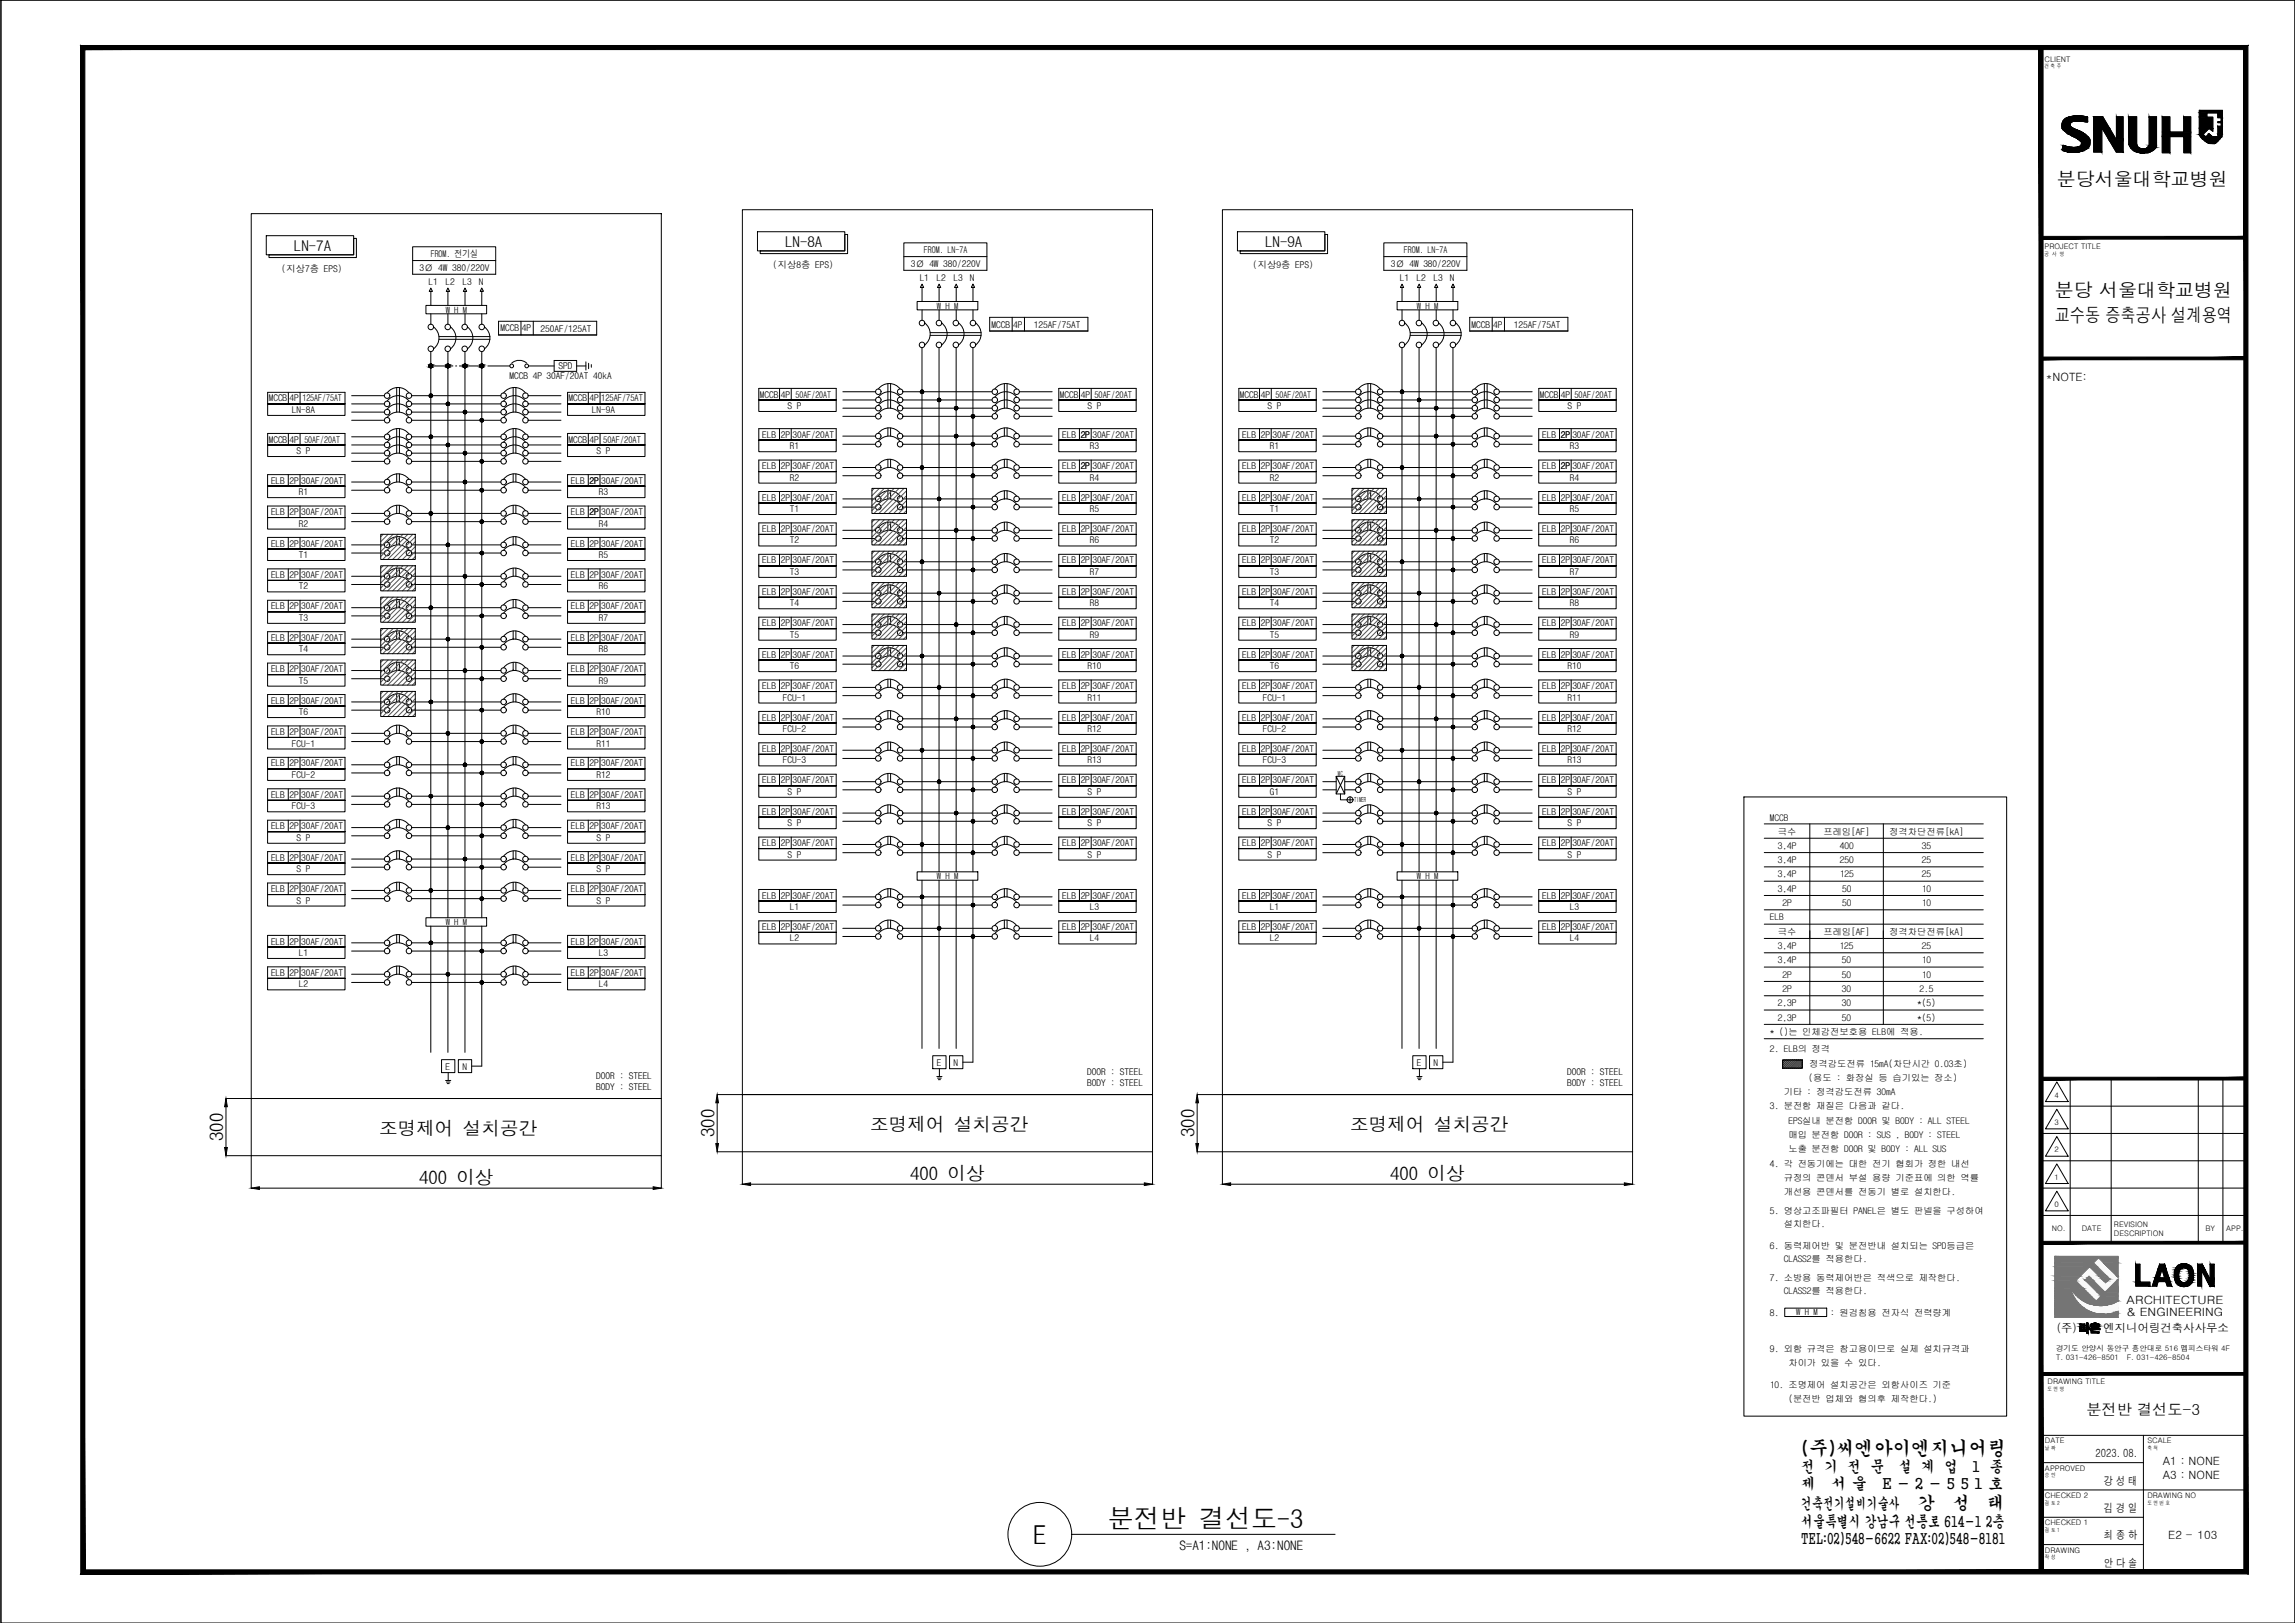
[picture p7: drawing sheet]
<svg xmlns="http://www.w3.org/2000/svg" width="420mm" height="297mm" viewBox="0 0 420 297" stroke-linecap="round" stroke-linejoin="round" font-family="sans-serif">
<defs><g id="words">
<g font-size="4.8">
<text x="202.8" y="279.6">분전반 결선도-3</text>
<text x="189.2" y="282.6">E</text>
</g>
<g font-size="3.5">
<text x="376.6" y="34">분당서울대학교병원</text>
<text x="376.2" y="58.9">교수동 증축공사 설계용역</text>
<text x="376.2" y="54.3">분당 서울대학교병원</text>
<text x="329.8" y="266.2">(주)씨엔아이엔지니어링</text>
</g>
<g font-size="3.4">
<text x="40.9" y="208.8" transform="rotate(-90 40.9 208.8)">300</text>
<text x="69.4" y="207.7">조명제어 설치공간</text>
<text x="130.8" y="208.1" transform="rotate(-90 130.8 208.1)">300</text>
<text x="159.3" y="207">조명제어 설치공간</text>
<text x="218.7" y="208.1" transform="rotate(-90 218.7 208.1)">300</text>
<text x="247.2" y="207">조명제어 설치공간</text>
<text x="166.7" y="215.9">400 이상</text>
<text x="254.5" y="215.9">400 이상</text>
<text x="76.7" y="216.6">400 이상</text>
</g>
<g font-size="3.2">
<text x="351.1" y="276.2">강</text>
<text x="357.5" y="276.2">성</text>
<text x="363.9" y="276.2">태</text>
</g>
<g font-size="2.8">
<text x="382" y="259">분전반 결선도-3</text>
<text x="329.8" y="269.4">전 기 전 문</text>
<text x="347.5" y="269.4">설 계 업</text>
<text x="361.1" y="269.4">1 종</text>
<text x="329.8" y="272.6">제</text>
<text x="335.3" y="272.6">서 울</text>
<text x="344.6" y="272.6">E - 2 - 5 5 1 호</text>
<text x="329.8" y="276.2">건축전기설비기술사</text>
<text x="329.8" y="279.4">서울특별시 강남구 선릉로 614-1 2층</text>
<text x="329.8" y="282.6">TEL:02)548-6622 FAX:02)548-8181</text>
</g>
<g font-size="2.7">
<text x="53.8" y="45.9">LN-7A</text>
<text x="143.7" y="45.2">LN-8A</text>
<text x="231.6" y="45.2">LN-9A</text>
</g>
<text font-size="2.4" x="215.9" y="283.7">S=A1:NONE , A3:NONE</text>
<g font-size="2.1">
<text x="374.6" y="69.7">*NOTE:</text>
<text x="389.3" y="238.6">ARCHITECTURE</text>
<text x="376.6" y="243.8">(주)</text>
<text x="385.1" y="243.8">엔지니어링건축사사무소</text>
<text x="389.3" y="240.8">&amp; ENGINEERING</text>
<text x="383.7" y="266.7">2023. 08.</text>
<text x="395.9" y="268.1">A1 : NONE</text>
<text x="385.2" y="271.7">강 성 태</text>
<text x="395.9" y="270.6">A3 : NONE</text>
<text x="385.2" y="276.7">김 경 일</text>
<text x="385.2" y="281.7">최 종 하</text>
<text x="397" y="281.6">E2 - 103</text>
<text x="385.2" y="286.7">안 다 솔</text>
</g>
<g font-size="1.7">
<text x="78.9" y="47">FROM. 전기실</text>
<text x="169.1" y="46.3">FROM. LN-7A</text>
<text x="257" y="46.3">FROM. LN-7A</text>
<text x="51.6" y="49.8">(지상7층 EPS)</text>
<text x="76.8" y="49.6">3Ø 4W 380/220V</text>
<text x="78.4" y="52.1">L1</text>
<text x="81.5" y="52.1">L2</text>
<text x="84.6" y="52.1">L3</text>
<text x="87.7" y="52.1">N</text>
<text x="141.6" y="49.1">(지상8층 EPS)</text>
<text x="166.7" y="48.8">3Ø 4W 380/220V</text>
<text x="168.4" y="51.4">L1</text>
<text x="171.5" y="51.4">L2</text>
<text x="174.6" y="51.4">L3</text>
<text x="177.6" y="51.4">N</text>
<text x="229.4" y="49.1">(지상9층 EPS)</text>
<text x="254.6" y="48.8">3Ø 4W 380/220V</text>
<text x="256.3" y="51.4">L1</text>
<text x="259.3" y="51.4">L2</text>
<text x="262.4" y="51.4">L3</text>
<text x="265.5" y="51.4">N</text>
<text x="181.5" y="59.9">MCCB</text>
<text x="185.5" y="59.9">4P</text>
<text x="189.3" y="60">125AF/75AT</text>
<text x="269.4" y="59.9">MCCB</text>
<text x="273.4" y="59.9">4P</text>
<text x="277.2" y="60">125AF/75AT</text>
<text x="91.6" y="60.7">MCCB</text>
<text x="95.6" y="60.7">4P</text>
<text x="98.9" y="60.7">250AF/125AT</text>
<text x="93.3" y="69.4">MCCB 4P 30AF/20AT 40kA</text>
<text x="102.2" y="67.6">SPD</text>
<text x="49.2" y="73.5">MCCB</text>
<text x="53" y="73.5">4P</text>
<text x="53.4" y="75.6">LN-8A</text>
<text x="55.4" y="73.5">125AF/75AT</text>
<text x="104.1" y="73.5">MCCB</text>
<text x="107.9" y="73.5">4P</text>
<text x="108.3" y="75.6">LN-9A</text>
<text x="110.1" y="73.5">125AF/75AT</text>
<text x="139.1" y="72.8">MCCB</text>
<text x="142.9" y="72.8">4P</text>
<text x="144.2" y="74.9">S P</text>
<text x="145.6" y="72.8">50AF/20AT</text>
<text x="194" y="72.8">MCCB</text>
<text x="197.9" y="72.8">4P</text>
<text x="199.1" y="74.9">S P</text>
<text x="200.4" y="72.8">50AF/20AT</text>
<text x="227" y="72.8">MCCB</text>
<text x="230.8" y="72.8">4P</text>
<text x="232.1" y="74.9">S P</text>
<text x="233.5" y="72.8">50AF/20AT</text>
<text x="281.9" y="72.8">MCCB</text>
<text x="285.7" y="72.8">4P</text>
<text x="287" y="74.9">S P</text>
<text x="288.2" y="72.8">50AF/20AT</text>
<text x="49.2" y="81">MCCB</text>
<text x="53" y="81">4P</text>
<text x="54.3" y="83.1">S P</text>
<text x="55.7" y="81">50AF/20AT</text>
<text x="104.1" y="81">MCCB</text>
<text x="107.9" y="81">4P</text>
<text x="109.2" y="83.1">S P</text>
<text x="110.4" y="81">50AF/20AT</text>
<text x="139.5" y="80.1">ELB</text>
<text x="142.9" y="80.1">2P</text>
<text x="144.6" y="82.2">R1</text>
<text x="145.1" y="80.1">30AF/20AT</text>
<text x="194.4" y="80.1">ELB</text>
<text x="197.8" y="80.1">2P</text>
<text x="199.5" y="82.2">R3</text>
<text x="200" y="80.1">30AF/20AT</text>
<text x="227.4" y="80.1">ELB</text>
<text x="230.8" y="80.1">2P</text>
<text x="232.5" y="82.2">R1</text>
<text x="232.9" y="80.1">30AF/20AT</text>
<text x="282.3" y="80.1">ELB</text>
<text x="285.7" y="80.1">2P</text>
<text x="287.4" y="82.2">R3</text>
<text x="287.9" y="80.1">30AF/20AT</text>
<text x="49.6" y="88.5">ELB</text>
<text x="53" y="88.5">2P</text>
<text x="55.1" y="88.5">30AF/20AT</text>
<text x="104.5" y="88.5">ELB</text>
<text x="107.9" y="88.5">2P</text>
<text x="110.1" y="88.5">30AF/20AT</text>
<text x="139.5" y="85.9">ELB</text>
<text x="142.9" y="85.9">2P</text>
<text x="144.6" y="88">R2</text>
<text x="145.1" y="85.9">30AF/20AT</text>
<text x="194.4" y="85.9">ELB</text>
<text x="197.8" y="85.9">2P</text>
<text x="199.5" y="88">R4</text>
<text x="200" y="85.9">30AF/20AT</text>
<text x="227.4" y="85.9">ELB</text>
<text x="230.8" y="85.9">2P</text>
<text x="232.5" y="88">R2</text>
<text x="232.9" y="85.9">30AF/20AT</text>
<text x="282.3" y="85.9">ELB</text>
<text x="285.7" y="85.9">2P</text>
<text x="287.4" y="88">R4</text>
<text x="287.9" y="85.9">30AF/20AT</text>
<text x="49.6" y="94.3">ELB</text>
<text x="53" y="94.3">2P</text>
<text x="54.7" y="90.6">R1</text>
<text x="55.1" y="94.3">30AF/20AT</text>
<text x="104.5" y="94.3">ELB</text>
<text x="107.9" y="94.3">2P</text>
<text x="109.6" y="90.6">R3</text>
<text x="110.1" y="94.3">30AF/20AT</text>
<text x="139.5" y="91.6">ELB</text>
<text x="142.9" y="91.6">2P</text>
<text x="144.6" y="93.7">T1</text>
<text x="145.1" y="91.6">30AF/20AT</text>
<text x="194.4" y="91.6">ELB</text>
<text x="197.8" y="91.6">2P</text>
<text x="199.5" y="93.7">R5</text>
<text x="200" y="91.6">30AF/20AT</text>
<text x="227.4" y="91.6">ELB</text>
<text x="230.8" y="91.6">2P</text>
<text x="232.5" y="93.7">T1</text>
<text x="232.9" y="91.6">30AF/20AT</text>
<text x="282.3" y="91.6">ELB</text>
<text x="285.7" y="91.6">2P</text>
<text x="287.4" y="93.7">R5</text>
<text x="287.9" y="91.6">30AF/20AT</text>
<text x="49.6" y="100">ELB</text>
<text x="53" y="100">2P</text>
<text x="54.7" y="96.4">R2</text>
<text x="55.1" y="100">30AF/20AT</text>
<text x="104.5" y="100">ELB</text>
<text x="107.9" y="100">2P</text>
<text x="109.6" y="96.4">R4</text>
<text x="110.1" y="100">30AF/20AT</text>
<text x="139.5" y="97.4">ELB</text>
<text x="142.9" y="97.4">2P</text>
<text x="144.6" y="99.5">T2</text>
<text x="145.1" y="97.4">30AF/20AT</text>
<text x="194.4" y="97.4">ELB</text>
<text x="197.8" y="97.4">2P</text>
<text x="199.5" y="99.5">R6</text>
<text x="200" y="97.4">30AF/20AT</text>
<text x="227.4" y="97.4">ELB</text>
<text x="230.8" y="97.4">2P</text>
<text x="232.5" y="99.5">T2</text>
<text x="232.9" y="97.4">30AF/20AT</text>
<text x="282.3" y="97.4">ELB</text>
<text x="285.7" y="97.4">2P</text>
<text x="287.4" y="99.5">R6</text>
<text x="287.9" y="97.4">30AF/20AT</text>
<text x="49.6" y="105.8">ELB</text>
<text x="53" y="105.8">2P</text>
<text x="54.7" y="102.1">T1</text>
<text x="54.7" y="107.9">T2</text>
<text x="55.1" y="105.8">30AF/20AT</text>
<text x="104.5" y="105.8">ELB</text>
<text x="107.9" y="105.8">2P</text>
<text x="109.6" y="102.1">R5</text>
<text x="109.6" y="107.9">R6</text>
<text x="110.1" y="105.8">30AF/20AT</text>
<text x="139.5" y="103.1">ELB</text>
<text x="142.9" y="103.1">2P</text>
<text x="144.6" y="105.2">T3</text>
<text x="145.1" y="103.1">30AF/20AT</text>
<text x="194.4" y="103.1">ELB</text>
<text x="197.8" y="103.1">2P</text>
<text x="199.5" y="105.2">R7</text>
<text x="200" y="103.1">30AF/20AT</text>
<text x="227.4" y="103.1">ELB</text>
<text x="230.8" y="103.1">2P</text>
<text x="232.5" y="105.2">T3</text>
<text x="232.9" y="103.1">30AF/20AT</text>
<text x="282.3" y="103.1">ELB</text>
<text x="285.7" y="103.1">2P</text>
<text x="287.4" y="105.2">R7</text>
<text x="287.9" y="103.1">30AF/20AT</text>
<text x="49.6" y="111.5">ELB</text>
<text x="53" y="111.5">2P</text>
<text x="54.7" y="113.6">T3</text>
<text x="55.1" y="111.5">30AF/20AT</text>
<text x="104.5" y="111.5">ELB</text>
<text x="107.9" y="111.5">2P</text>
<text x="109.6" y="113.6">R7</text>
<text x="110.1" y="111.5">30AF/20AT</text>
<text x="139.5" y="108.9">ELB</text>
<text x="142.9" y="108.9">2P</text>
<text x="144.6" y="111">T4</text>
<text x="145.1" y="108.9">30AF/20AT</text>
<text x="194.4" y="108.9">ELB</text>
<text x="197.8" y="108.9">2P</text>
<text x="199.5" y="111">R8</text>
<text x="200" y="108.9">30AF/20AT</text>
<text x="227.4" y="108.9">ELB</text>
<text x="230.8" y="108.9">2P</text>
<text x="232.5" y="111">T4</text>
<text x="232.9" y="108.9">30AF/20AT</text>
<text x="282.3" y="108.9">ELB</text>
<text x="285.7" y="108.9">2P</text>
<text x="287.4" y="111">R8</text>
<text x="287.9" y="108.9">30AF/20AT</text>
<text x="49.6" y="117.3">ELB</text>
<text x="53" y="117.3">2P</text>
<text x="54.7" y="119.4">T4</text>
<text x="55.1" y="117.3">30AF/20AT</text>
<text x="104.5" y="117.3">ELB</text>
<text x="107.9" y="117.3">2P</text>
<text x="109.6" y="119.4">R8</text>
<text x="110.1" y="117.3">30AF/20AT</text>
<text x="139.5" y="114.6">ELB</text>
<text x="142.9" y="114.6">2P</text>
<text x="144.6" y="116.7">T5</text>
<text x="145.1" y="114.6">30AF/20AT</text>
<text x="194.4" y="114.6">ELB</text>
<text x="197.8" y="114.6">2P</text>
<text x="199.5" y="116.7">R9</text>
<text x="200" y="114.6">30AF/20AT</text>
<text x="227.4" y="114.6">ELB</text>
<text x="230.8" y="114.6">2P</text>
<text x="232.5" y="116.7">T5</text>
<text x="232.9" y="114.6">30AF/20AT</text>
<text x="282.3" y="114.6">ELB</text>
<text x="285.7" y="114.6">2P</text>
<text x="287.4" y="116.7">R9</text>
<text x="287.9" y="114.6">30AF/20AT</text>
<text x="49.6" y="123">ELB</text>
<text x="53" y="123">2P</text>
<text x="54.7" y="125.1">T5</text>
<text x="55.1" y="123">30AF/20AT</text>
<text x="104.5" y="123">ELB</text>
<text x="107.9" y="123">2P</text>
<text x="109.6" y="125.1">R9</text>
<text x="110.1" y="123">30AF/20AT</text>
<text x="139.5" y="120.4">ELB</text>
<text x="142.9" y="120.4">2P</text>
<text x="144.6" y="122.5">T6</text>
<text x="145.1" y="120.4">30AF/20AT</text>
<text x="194.4" y="120.4">ELB</text>
<text x="197.8" y="120.4">2P</text>
<text x="199.1" y="122.5">R10</text>
<text x="200" y="120.4">30AF/20AT</text>
<text x="227.4" y="120.4">ELB</text>
<text x="230.8" y="120.4">2P</text>
<text x="232.5" y="122.5">T6</text>
<text x="232.9" y="120.4">30AF/20AT</text>
<text x="282.3" y="120.4">ELB</text>
<text x="285.7" y="120.4">2P</text>
<text x="287" y="122.5">R10</text>
<text x="287.9" y="120.4">30AF/20AT</text>
<text x="49.6" y="128.8">ELB</text>
<text x="53" y="128.8">2P</text>
<text x="54.7" y="130.9">T6</text>
<text x="55.1" y="128.8">30AF/20AT</text>
<text x="104.5" y="128.8">ELB</text>
<text x="107.9" y="128.8">2P</text>
<text x="109.2" y="130.9">R10</text>
<text x="110.1" y="128.8">30AF/20AT</text>
<text x="139.5" y="126.1">ELB</text>
<text x="139.5" y="131.9">ELB</text>
<text x="142.9" y="126.1">2P</text>
<text x="142.9" y="131.9">2P</text>
<text x="143.3" y="128.2">FCU-1</text>
<text x="145.1" y="126.1">30AF/20AT</text>
<text x="145.1" y="131.9">30AF/20AT</text>
<text x="194.4" y="126.1">ELB</text>
<text x="194.4" y="131.9">ELB</text>
<text x="197.8" y="126.1">2P</text>
<text x="197.8" y="131.9">2P</text>
<text x="199.1" y="128.2">R11</text>
<text x="200" y="126.1">30AF/20AT</text>
<text x="200" y="131.9">30AF/20AT</text>
<text x="227.4" y="126.1">ELB</text>
<text x="227.4" y="131.9">ELB</text>
<text x="230.8" y="126.1">2P</text>
<text x="230.8" y="131.9">2P</text>
<text x="231.2" y="128.2">FCU-1</text>
<text x="232.9" y="126.1">30AF/20AT</text>
<text x="232.9" y="131.9">30AF/20AT</text>
<text x="282.3" y="126.1">ELB</text>
<text x="282.3" y="131.9">ELB</text>
<text x="285.7" y="126.1">2P</text>
<text x="285.7" y="131.9">2P</text>
<text x="287" y="128.2">R11</text>
<text x="287.9" y="126.1">30AF/20AT</text>
<text x="287.9" y="131.9">30AF/20AT</text>
<text x="49.6" y="134.5">ELB</text>
<text x="53" y="134.5">2P</text>
<text x="53.4" y="136.6">FCU-1</text>
<text x="55.1" y="134.5">30AF/20AT</text>
<text x="104.5" y="134.5">ELB</text>
<text x="107.9" y="134.5">2P</text>
<text x="109.2" y="136.6">R11</text>
<text x="110.1" y="134.5">30AF/20AT</text>
<text x="139.5" y="137.6">ELB</text>
<text x="142.9" y="137.6">2P</text>
<text x="143.3" y="134">FCU-2</text>
<text x="145.1" y="137.6">30AF/20AT</text>
<text x="194.4" y="137.6">ELB</text>
<text x="197.8" y="137.6">2P</text>
<text x="199.1" y="134">R12</text>
<text x="200" y="137.6">30AF/20AT</text>
<text x="227.4" y="137.6">ELB</text>
<text x="230.8" y="137.6">2P</text>
<text x="231.2" y="134">FCU-2</text>
<text x="232.9" y="137.6">30AF/20AT</text>
<text x="282.3" y="137.6">ELB</text>
<text x="285.7" y="137.6">2P</text>
<text x="287" y="134">R12</text>
<text x="287.9" y="137.6">30AF/20AT</text>
<text x="49.6" y="140.3">ELB</text>
<text x="53" y="140.3">2P</text>
<text x="53.4" y="142.4">FCU-2</text>
<text x="55.1" y="140.3">30AF/20AT</text>
<text x="104.5" y="140.3">ELB</text>
<text x="107.9" y="140.3">2P</text>
<text x="109.2" y="142.4">R12</text>
<text x="110.1" y="140.3">30AF/20AT</text>
<text x="139.5" y="143.4">ELB</text>
<text x="142.9" y="143.4">2P</text>
<text x="143.3" y="139.7">FCU-3</text>
<text x="145.1" y="143.4">30AF/20AT</text>
<text x="194.4" y="143.4">ELB</text>
<text x="197.8" y="143.4">2P</text>
<text x="199.1" y="139.7">R13</text>
<text x="200" y="143.4">30AF/20AT</text>
<text x="227.4" y="143.4">ELB</text>
<text x="230.8" y="143.4">2P</text>
<text x="231.2" y="139.7">FCU-3</text>
<text x="232.9" y="143.4">30AF/20AT</text>
<text x="282.3" y="143.4">ELB</text>
<text x="285.7" y="143.4">2P</text>
<text x="287" y="139.7">R13</text>
<text x="287.9" y="143.4">30AF/20AT</text>
<text x="49.6" y="146">ELB</text>
<text x="53" y="146">2P</text>
<text x="53.4" y="148.1">FCU-3</text>
<text x="55.1" y="146">30AF/20AT</text>
<text x="104.5" y="146">ELB</text>
<text x="107.9" y="146">2P</text>
<text x="109.2" y="148.1">R13</text>
<text x="110.1" y="146">30AF/20AT</text>
<text x="139.5" y="149.1">ELB</text>
<text x="142.9" y="149.1">2P</text>
<text x="144.2" y="145.5">S P</text>
<text x="145.1" y="149.1">30AF/20AT</text>
<text x="194.4" y="149.1">ELB</text>
<text x="197.8" y="149.1">2P</text>
<text x="199.1" y="145.5">S P</text>
<text x="200" y="149.1">30AF/20AT</text>
<text x="227.4" y="149.1">ELB</text>
<text x="230.8" y="149.1">2P</text>
<text x="232.5" y="145.5">G1</text>
<text x="232.9" y="149.1">30AF/20AT</text>
<text x="282.3" y="149.1">ELB</text>
<text x="285.7" y="149.1">2P</text>
<text x="287" y="145.5">S P</text>
<text x="287.9" y="149.1">30AF/20AT</text>
<text x="49.6" y="151.8">ELB</text>
<text x="53" y="151.8">2P</text>
<text x="54.3" y="153.9">S P</text>
<text x="55.1" y="151.8">30AF/20AT</text>
<text x="104.5" y="151.8">ELB</text>
<text x="107.9" y="151.8">2P</text>
<text x="109.2" y="153.9">S P</text>
<text x="110.1" y="151.8">30AF/20AT</text>
<text x="139.5" y="154.9">ELB</text>
<text x="142.9" y="154.9">2P</text>
<text x="144.2" y="151.2">S P</text>
<text x="145.1" y="154.9">30AF/20AT</text>
<text x="194.4" y="154.9">ELB</text>
<text x="197.8" y="154.9">2P</text>
<text x="199.1" y="151.2">S P</text>
<text x="200" y="154.9">30AF/20AT</text>
<text x="227.4" y="154.9">ELB</text>
<text x="230.8" y="154.9">2P</text>
<text x="232.1" y="151.2">S P</text>
<text x="232.9" y="154.9">30AF/20AT</text>
<text x="282.3" y="154.9">ELB</text>
<text x="285.7" y="154.9">2P</text>
<text x="287" y="151.2">S P</text>
<text x="287.9" y="154.9">30AF/20AT</text>
<text x="324" y="150.3">MCCB</text>
<text x="325.5" y="152.8">극수</text>
<text x="325.5" y="155.3">3,4P</text>
<text x="333.8" y="152.8">프레임[AF]</text>
<text x="336.8" y="155.3">400</text>
<text x="345.9" y="152.8">정격차단전류[kA]</text>
<text x="351.9" y="155.3">35</text>
<text x="49.6" y="157.5">ELB</text>
<text x="53" y="157.5">2P</text>
<text x="54.3" y="159.6">S P</text>
<text x="55.1" y="157.5">30AF/20AT</text>
<text x="104.5" y="157.5">ELB</text>
<text x="107.9" y="157.5">2P</text>
<text x="109.2" y="159.6">S P</text>
<text x="110.1" y="157.5">30AF/20AT</text>
<text x="144.2" y="157">S P</text>
<text x="199.1" y="157">S P</text>
<text x="232.1" y="157">S P</text>
<text x="287" y="157">S P</text>
<text x="325.5" y="158">3,4P</text>
<text x="325.5" y="160.6">3,4P</text>
<text x="336.8" y="158">250</text>
<text x="336.8" y="160.6">125</text>
<text x="351.9" y="158">25</text>
<text x="351.9" y="160.6">25</text>
<text x="49.6" y="163.3">ELB</text>
<text x="53" y="163.3">2P</text>
<text x="54.3" y="165.4">S P</text>
<text x="55.1" y="163.3">30AF/20AT</text>
<text x="104.5" y="163.3">ELB</text>
<text x="107.9" y="163.3">2P</text>
<text x="109.2" y="165.4">S P</text>
<text x="110.1" y="163.3">30AF/20AT</text>
<text x="139.5" y="164.5">ELB</text>
<text x="142.9" y="164.5">2P</text>
<text x="144.6" y="166.5">L1</text>
<text x="145.1" y="164.5">30AF/20AT</text>
<text x="194.4" y="164.5">ELB</text>
<text x="197.8" y="164.5">2P</text>
<text x="199.5" y="166.5">L3</text>
<text x="200" y="164.5">30AF/20AT</text>
<text x="227.4" y="164.5">ELB</text>
<text x="230.8" y="164.5">2P</text>
<text x="232.5" y="166.5">L1</text>
<text x="232.9" y="164.5">30AF/20AT</text>
<text x="282.3" y="164.5">ELB</text>
<text x="285.7" y="164.5">2P</text>
<text x="287.4" y="166.5">L3</text>
<text x="287.9" y="164.5">30AF/20AT</text>
<text x="325.5" y="163.2">3,4P</text>
<text x="326.3" y="165.8">2P</text>
<text x="337.2" y="163.2">50</text>
<text x="337.2" y="165.8">50</text>
<text x="351.9" y="163.2">10</text>
<text x="351.9" y="165.8">10</text>
<text x="49.6" y="172.9">ELB</text>
<text x="53" y="172.9">2P</text>
<text x="55.1" y="172.9">30AF/20AT</text>
<text x="104.5" y="172.9">ELB</text>
<text x="107.9" y="172.9">2P</text>
<text x="110.1" y="172.9">30AF/20AT</text>
<text x="139.5" y="170.2">ELB</text>
<text x="142.9" y="170.2">2P</text>
<text x="144.6" y="172.3">L2</text>
<text x="145.1" y="170.2">30AF/20AT</text>
<text x="194.4" y="170.2">ELB</text>
<text x="197.8" y="170.2">2P</text>
<text x="199.5" y="172.3">L4</text>
<text x="200" y="170.2">30AF/20AT</text>
<text x="227.4" y="170.2">ELB</text>
<text x="230.8" y="170.2">2P</text>
<text x="232.5" y="172.3">L2</text>
<text x="232.9" y="170.2">30AF/20AT</text>
<text x="282.3" y="170.2">ELB</text>
<text x="285.7" y="170.2">2P</text>
<text x="287.4" y="172.3">L4</text>
<text x="287.9" y="170.2">30AF/20AT</text>
<text x="324" y="168.5">ELB</text>
<text x="325.5" y="171.2">극수</text>
<text x="325.5" y="173.7">3,4P</text>
<text x="333.8" y="171.2">프레임[AF]</text>
<text x="336.8" y="173.7">125</text>
<text x="345.9" y="171.2">정격차단전류[kA]</text>
<text x="351.8" y="173.7">25</text>
<text x="49.6" y="178.6">ELB</text>
<text x="53" y="178.6">2P</text>
<text x="54.7" y="175">L1</text>
<text x="55.1" y="178.6">30AF/20AT</text>
<text x="104.5" y="178.6">ELB</text>
<text x="107.9" y="178.6">2P</text>
<text x="109.6" y="175">L3</text>
<text x="110.1" y="178.6">30AF/20AT</text>
<text x="325.5" y="176.3">3,4P</text>
<text x="326.3" y="179">2P</text>
<text x="337.2" y="176.3">50</text>
<text x="337.2" y="179">50</text>
<text x="351.8" y="176.3">10</text>
<text x="351.8" y="179">10</text>
<text x="54.7" y="180.7">L2</text>
<text x="109.6" y="180.7">L4</text>
<text x="325.5" y="184.2">2,3P</text>
<text x="326.3" y="181.6">2P</text>
<text x="337.2" y="181.6">30</text>
<text x="337.2" y="184.2">30</text>
<text x="351" y="184.2">*(5)</text>
<text x="351.4" y="181.6">2.5</text>
<text x="324" y="189.4">* ()는 인체감전보호용 ELB에 적용.</text>
<text x="325.5" y="186.8">2,3P</text>
<text x="337.2" y="186.8">50</text>
<text x="351" y="186.8">*(5)</text>
<text x="81.6" y="195.8">E</text>
<text x="84.6" y="195.8">N</text>
<text x="109.1" y="197.5">DOOR : STEEL</text>
<text x="171.5" y="195">E</text>
<text x="174.6" y="195">N</text>
<text x="199.1" y="196.8">DOOR : STEEL</text>
<text x="259.4" y="195">E</text>
<text x="262.4" y="195">N</text>
<text x="286.9" y="196.8">DOOR : STEEL</text>
<text x="324" y="192.6">2. ELB의 정격</text>
<text x="331.1" y="197.9">(용도 : 화장실 등 습기있는 장소)</text>
<text x="331.2" y="195.4">정격감도전류 15mA(차단시간 0.03초)</text>
<text x="109.1" y="199.5">BODY : STEEL</text>
<text x="199.1" y="198.8">BODY : STEEL</text>
<text x="286.9" y="198.8">BODY : STEEL</text>
<text x="324" y="203.1">3. 분전함 재질은 다음과 같다.</text>
<text x="326.6" y="200.4">기타 : 정격감도전류 30mA</text>
<text x="327.4" y="208.3">매입 분전함 DOOR : SUS , BODY : STEEL</text>
<text x="327.4" y="205.7">EPS실내 분전함 DOOR 및 BODY : ALL STEEL</text>
<text x="324" y="213.5">4. 각 전동기에는 대한 전기 협회가 정한 내선</text>
<text x="327.4" y="210.9">노출 분전함 DOOR 및 BODY : ALL SUS</text>
<text x="326.6" y="216.2">규정의 콘덴서 부설 용량 기준표에 의한 역률</text>
<text x="326.6" y="218.8">개선용 콘덴서를 전동기 별로 설치한다.</text>
<text x="324" y="222.2">5. 영상고조파필터 PANEL은 별도 판넬을 구성하여</text>
<text x="326.6" y="224.6">설치한다.</text>
<text x="324" y="228.6">6. 동력제어반 및 분전반내 설치되는 SPD등급은</text>
<text x="326.6" y="230.9">CLASS2를 적용한다.</text>
<text x="324" y="234.4">7. 소방용 동력제어반은 적색으로 제작한다.</text>
<text x="326.6" y="236.8">CLASS2를 적용한다.</text>
<text x="324" y="240.8">8.</text>
<text x="335.1" y="240.8">: 원검침용 전자식 전력량계</text>
<text x="324" y="247.4">9. 외함 규격은 참고용이므로 실제 설치규격과</text>
<text x="327.4" y="250">차이가 있을 수 있다.</text>
<text x="324" y="254">10. 조명제어 설치공간은 외함사이즈 기준</text>
<text x="327.4" y="256.6">(분전반 업체와 협의후 제작한다.)</text>
</g>
<g font-size="1.6">
<text x="81.6" y="57.2">W H M</text>
<text x="171.5" y="56.5">W H M</text>
<text x="259.4" y="56.5">W H M</text>
<text x="171.5" y="160.9">W H M</text>
<text x="259.4" y="160.9">W H M</text>
<text x="81.6" y="169.3">W H M</text>
<text x="328.9" y="240.7">W H M</text>
</g>
<g font-size="1.4">
<text x="374.3" y="11.3">CLIENT</text>
<text x="374.3" y="45.5">PROJECT TITLE</text>
<text x="376.2" y="200.9">4</text>
<text x="376.2" y="205.9">3</text>
<text x="376.2" y="215.9">1</text>
<text x="376.2" y="210.9">2</text>
<text x="376.2" y="220.9">0</text>
<text x="375.6" y="225.3">NO.</text>
<text x="381.1" y="225.3">DATE</text>
<text x="387" y="226.1">DESCRIPTION</text>
<text x="387" y="224.6">REVISION</text>
<text x="403.8" y="225.3">BY</text>
<text x="407.6" y="225.3">APP.</text>
<text x="376.4" y="248.9">T. 031-426-8501</text>
<text x="376.4" y="247.3">경기도 안양시 동안구 흥안대로 516 멤피스타워 4F</text>
<text x="389.3" y="248.9">F. 031-426-8504</text>
<text x="374.9" y="253.3">DRAWING TITLE</text>
<text x="374.4" y="269.2">APPROVED</text>
<text x="374.4" y="264.1">DATE</text>
<text x="393.1" y="264.1">SCALE</text>
<text x="374.4" y="274.1">CHECKED 2</text>
<text x="393.1" y="274.1">DRAWING NO</text>
<text x="374.4" y="279.2">CHECKED 1</text>
<text x="374.4" y="284.1">DRAWING</text>
</g>
<g font-size="1.3">
<text x="244.9" y="142">MC</text>
<text x="247.9" y="146.8">TIMER</text>
</g>
<g font-size="1">
<text x="374.3" y="12.5">건 축 주</text>
<text x="374.3" y="46.8">공 사 명</text>
<text x="374.9" y="254.5">도 면 명</text>
<text x="374.4" y="265.4">날 짜</text>
<text x="393.1" y="265.4">축 척</text>
<text x="374.4" y="275.4">검 토 2</text>
<text x="374.4" y="270.4">승 인</text>
<text x="393.1" y="275.4">도 면 번 호</text>
<text x="374.4" y="280.4">검 토 1</text>
<text x="374.4" y="285.4">작 성</text>
</g>
</g></defs>
<g fill="none" stroke="#000" stroke-width=".18">
<path d="M.2 .1h420v296.9h-420zM.2 .1v296.9M420.2 .1v296.9M373.7 65.6h37.5M376.6 198l2 3.6h-4.1zM379 197.4v30M386.5 197.4v30M402.5 197.4v30M407 197.4v30M373.7 202.4h37.5M373.7 207.4h37.5M373.7 217.4h37.5"/>
<path d="M373.7 212.4h37.5M376.6 218l2 3.6h-4.1zM376.6 213l2 3.6h-4.1zM376.6 208l2 3.6h-4.1zM376.6 203l2 3.6h-4.1zM373.7 222.4h37.5M373.7 227.4h37.5M373.7 251.4h37.5M373.7 272.7h37.5M373.7 267.7h18.7M373.7 262.7h37.5M373.7 277.7h18.7"/>
<path d="M392.4 262.7v25M373.7 282.7h18.7"/>
</g>
<path d="M377.9 21.9a5.2 5.2 0 0 1 3.8-.6l.5 .1v.9a4.9 4.9 0 0 0-3 .1l-.2 .2 .1 .6 .6 .3a5.4 5.4 0 0 1 2.9 2 1.62 1.62 0 0 1-1.3 2.1l-1 .2a3.8 3.8 0 0 1-2.6-.3l-.2-.1 .2-.8 1.2 .3a3.4 3.4 0 0 0 2-.2l.2-.7a5.9 5.9 0 0 0-2.4-1.5l-.5-.3a1.44 1.44 0 0 1-.3-2.3zM383.3 21.4h1.7l2.5 4.2v-4.2h1.2v6.5h-1.3l-2.6-4.5v4.4h-1.5zM389.7 21.4h1.5v5a1.26 1.26 0 0 0 1 .8 1.26 1.26 0 0 0 1.3-.6v-5.2h1.3v5.2a2.09 2.09 0 0 1-2.4 1.4 2.51 2.51 0 0 1-2.7-1.6zM395.9 21.4h1.3v2.8h2.6v-2.8h1.3v6.6h-1.3v-3h-2.6v3h-1.3zM402.6 20.2v4.5a3.6 3.6 0 0 0 1.8 1.6h1l.2-.1a3.3 3.3 0 0 0 1.3-1.7v-4.3h-4.2M404 20.7h2v.8h.7v.8h-.7v.2h.7v.6h-.7v2h-.9l-.7-.6-.6 .6-.5-.5 1.1-1.1 .7 .5v-2.6h-1.1z" fill="none" stroke="#000" stroke-width=".18"/>
<g fill="#000" stroke="#000" stroke-width=".18">
<path d="M379.7 21.3h.6zM380.3 25.4h2.2zM381.5 22.2l.7 .1zM383.3 21.4h1.7zM391.6 27.9h1.7zM404.2 26.2h1.4l-.1 .1zM404.4 23.5h.7v.5zM404.4 24.5h.1h-.2z"/>
<path d="M377.7 26.6l.5 .1zM377.7 26.6l.5 .1h-.5z"/>
<path d="M377.7 26.7l.9 .2zM377.7 26.7l.9 .2h-.9z"/>
<path d="M377.7 26.9h1.2zM377.7 26.9h1.2z"/>
<path d="M377.6 26.9l1.9 .1zM377.6 26.9l1.9 .1z"/>
<path d="M377.5 22.9l1.5 .1v-.1zM377.5 22.9l1.5 .1h-1.5z"/>
<path d="M377.5 22.8l1.5 .1v-.1zM377.5 22.8l1.5 .1h-1.5z"/>
<path d="M377.5 22.6l1.5 .2v-.2zM377.5 22.6l1.5 .2h-1.5z"/>
<path d="M377.5 22.6h1.5zM377.5 22.6h1.5z"/>
<path d="M377.5 23l1.6 .2-.1-.2zM377.5 23l1.6 .2h-1.6z"/>
<path d="M377.5 23.2h1.7zM377.5 23.2h1.7z"/>
<path d="M377.6 22.4l1.4 .2 .2-.2zM377.6 22.4l1.4 .2h-1.5z"/>
<path d="M377.5 23.2l2.2 .3-.5-.3zM377.5 23.2l2.2 .3h-2.2zM377.5 23.5h2.2zM377.5 23.5h2.2z"/>
<path d="M377.6 22.4h1.6zM377.6 22.4h1.6z"/>
<path d="M377.6 22.3l1.6 .1 .2-.1zM377.6 22.3l1.6 .1h-1.6z"/>
<path d="M377.7 22.2h1.9zM377.7 22.2l1.7 .1z"/>
<path d="M377.5 23.5l2.7 .3-.5-.3zM377.5 23.5l2.7 .3h-2.5z"/>
<path d="M377.7 22.1h2.2zM377.7 22.1l1.9 .1z"/>
<path d="M377.7 22.1h2.4zM377.7 22.1h2.2z"/>
<path d="M377.7 23.8h2.6zM377.7 23.8h2.6z"/>
<path d="M377.8 23.8l3 .2-.5-.2zM377.8 23.8l3 .2h-2.8z"/>
<path d="M378.5 27.8h2zM378.5 27.8h1.8z"/>
<path d="M379.7 21.3h1.4zM379.6 21.3h1.5z"/>
<path d="M378.4 27.8h2.4zM378.4 27.8h2.1z"/>
<path d="M378 24h2.8zM378 24h2.8z"/>
<path d="M378 24l3.1 .2-.3-.2zM378 24l3.1 .2h-2.9z"/>
<path d="M379.6 21.3h1.7zM379.5 21.3h1.8z"/>
<path d="M378.2 24.2h3zM378.2 24.2h3z"/>
<path d="M378.1 27.7h3zM378.1 27.7l2.7 .1z"/>
<path d="M378.3 24.2l3.1 .2-.2-.2zM378.3 24.2l3.1 .2h-2.9z"/>
<path d="M378 27.7h3.2zM378 27.7h3.1z"/>
<path d="M379.5 21.3h2zM379.3 21.3h2.2z"/>
<path d="M377.9 27.6h3.4zM377.9 27.6l3.3 .1z"/>
<path d="M378.5 24.4h3zM378.5 24.4h3z"/>
<path d="M381.5 22.2l.7 .1zM381.6 22.3h.6z"/>
<path d="M378.5 24.4l3.2 .1-.2-.1zM378.5 24.4l3.2 .1h-3z"/>
<path d="M377.7 27.5h3.8zM377.7 27.5l3.6 .1z"/>
<path d="M379.3 21.3h2.4zM379.3 21.3h2.4z"/>
<path d="M377.7 27.5h3.9zM377.7 27.5h3.8z"/>
<path d="M379.3 21.3l2.8 .1zM378.9 21.4h3.2z"/>
<path d="M378.7 24.5l3.1 .1zM378.7 24.5l3.1 .1z"/>
<path d="M378.8 24.6h3zM378.8 24.6h3z"/>
<path d="M377.5 27.4l4.1 .1 .2-.1zM377.5 27.4l4.1 .1h-3.9z"/>
<path d="M378.9 24.6l3.2 .3-.3-.3zM378.9 24.6l3.2 .3h-2.8z"/>
<path d="M377.6 27.3l4.2 .1 .2-.1zM377.6 27.3l4.2 .1h-4.3z"/>
<path d="M379.3 24.9l2.9 .1-.1-.1zM379.3 24.9l2.9 .1h-2.7z"/>
<path d="M378.9 21.4h3.3zM378.9 21.4h3.3z"/>
<path d="M378.9 21.4l3.3 .1zM378.6 21.5h3.6z"/>
<path d="M378.6 21.5h3.6zM378.6 21.5h3.6z"/>
<path d="M378.6 21.5l3.6 .1v-.1zM378.3 21.6l.3-.1 3.6 .1z"/>
<path d="M378.3 21.6l3.9 .2v-.2zM378 21.8l.3-.2 3.9 .2z"/>
<path d="M378 21.8l4.2 .1v-.1zM377.9 21.9l.1-.1 4.2 .1z"/>
<path d="M377.9 21.9l4.3 .2v-.2zM377.9 21.9l4.3 .2h-4.5z"/>
<path d="M377.7 22.1h4.5zM377.7 22.1h4.5z"/>
<path d="M380.4 22.1l1.8 .1zM380.4 22.1l1.8 .1z"/>
<path d="M380.7 22.2h1.5zM380.7 22.2h1.5z"/>
<path d="M381.1 22.2h1.1zM381.1 22.2h1.1z"/>
<path d="M379.5 25l2.9 .1-.2-.1zM379.5 25l2.9 .1h-2.6z"/>
<path d="M377.6 27.2l4.4 .1 .2-.1zM377.6 27.2l4.4 .1h-4.4z"/>
<path d="M377.6 27l4.6 .2 .2-.2zM377.6 27l4.6 .2h-4.6z"/>
<path d="M379.8 25.1l2.7 .3-.1-.3zM379.8 25.1l2.7 .3h-2.2zM380.3 25.4h2.2z"/>
<path d="M380.3 26.9h2.1zM379.8 27h2.6z"/>
<path d="M380.4 26.9h2zM380.3 26.9h2.1z"/>
<path d="M380.9 26.7l1.5 .2 .1-.2zM380.4 26.9l.5-.2 1.5 .2z"/>
<path d="M380.3 25.4l2.3 .1-.1-.1zM380.3 25.4l2.3 .1h-2.1z"/>
<path d="M381 26.6l1.5 .1 .1-.1zM381 26.6l1.5 .1h-1.6z"/>
<path d="M380.5 25.5l2.1 .2v-.2zM380.5 25.5l2.1 .2h-1.8z"/>
<path d="M381.1 26.4l1.5 .2v-.2zM381.1 26.4l1.5 .2h-1.6z"/>
<path d="M380.8 25.7l1.8 .1zM380.8 25.7l1.8 .1z"/>
<path d="M381.1 26l1.5 .2v-.2zM381.1 26l1.5 .2h-1.5z"/>
<path d="M381.1 26.2l1.5 .2v-.2zM381.1 26.2l1.5 .2h-1.5z"/>
<path d="M380.8 25.8l1.8 .2v-.2zM380.8 25.8l1.8 .2h-1.5z"/>
<path d="M383.3 23.4l1.5 .1v-.1zM383.3 23.4l1.5 .1h-1.5z"/>
<path d="M383.3 23.5l1.5 4.3v-4.3zM383.3 23.5l1.5 4.3h-1.5z"/>
<path d="M383.3 21.4l2.9 2-1.2-2zM383.3 21.4l2.9 2h-2.9z"/>
<path d="M384.8 23.4l1.4 .1v-.1zM384.8 23.4l1.4 .1h-1.3z"/>
<path d="M384.9 23.5l2.6 2.1-1.3-2.1zM384.9 23.5l2.6 2.1h-1.4z"/>
<path d="M387.5 21.4l1.2 4.2v-4.2zM387.5 21.4l1.2 4.2h-1.2z"/>
<path d="M386.1 25.6l2.6 2.3v-2.3zM386.1 25.6l2.6 2.3h-1.3z"/>
<path d="M389.7 21.4l1.5 5v-5zM389.7 21.4l1.5 5h-1.5z"/>
<path d="M389.7 26.4h1.5zM389.7 26.4h1.5z"/>
<path d="M389.7 26.4l1.6 .3-.1-.3zM389.7 26.4l1.6 .3h-1.4z"/>
<path d="M389.9 26.7l1.4 .1zM389.9 26.7l1.4 .1z"/>
<path d="M389.9 26.8l1.7 .2-.3-.2zM389.9 26.8l1.7 .2h-1.5z"/>
<path d="M390.1 27l1.7 .1zM390.1 27l1.7 .1z"/>
<path d="M391.6 27.9l1.1 .1zM391.8 28h.9z"/>
<path d="M390.1 27.1l2.1 .1zM390.1 27.1l2.1 .1z"/>
<path d="M391.3 27.9h2.2zM391.3 27.9h2z"/>
<path d="M391 27.7l2.5 .2 .3-.2zM391 27.7l2.5 .2h-2.2z"/>
<path d="M390.7 27.6l3.1 .1 .2-.1zM390.7 27.6l3.1 .1h-2.8z"/>
<path d="M390.5 27.4l3.5 .2 .3-.2zM390.5 27.4l3.5 .2h-3.3z"/>
<path d="M390.3 27.2l4 .2 .2-.2zM390.3 27.2l4 .2h-3.8z"/>
<path d="M392.9 27.2h1.7zM392.5 27.2h2z"/>
<path d="M393.1 27l1.5 .2 .1-.2zM392.9 27.2l.2-.2 1.5 .2z"/>
<path d="M393.2 26.9h1.5zM393.1 27h1.6z"/>
<path d="M393.5 21.4l1.3 5.2v-5.2zM393.5 21.4l1.3 5.2h-1.3z"/>
<path d="M393.5 26.6l1.2 .3 .1-.3zM393.5 26.6l1.2 .3h-1.5z"/>
<path d="M395.9 21.4l1.3 2.8v-2.8zM395.9 21.4l1.3 2.8h-1.3z"/>
<path d="M395.9 25l1.3 3v-3zM395.9 25l1.3 3h-1.3z"/>
<path d="M399.8 21.4l1.3 2.8v-2.8zM399.8 21.4l1.3 2.8h-1.3z"/>
<path d="M395.9 24.2l5.2 .8v-.8zM395.9 24.2l5.2 .8h-5.2z"/>
<path d="M399.8 25l1.3 3v-3zM399.8 25l1.3 3h-1.3z"/>
<path d="M402.6 24.6l.8 .1zM402.6 24.6l.8 .1z"/>
<path d="M402.6 24.7l1.1 .2-.3-.2zM402.6 24.7l1.1 .2h-.9z"/>
<path d="M402.8 24.9l1 .2-.1-.2zM402.8 24.9l1 .2h-.9z"/>
<path d="M402.9 25.1h.9zM402.9 25.1h.9z"/>
<path d="M402.6 20.7l1.4 .7v-.7zM402.6 20.7l1.4 .7h-1.4z"/>
<path d="M404.2 26.2l.2 .1h1.1zM404.4 26.3h1.1z"/>
<path d="M402.6 23.5l.7 1.1 1.1-1.1zM402.6 23.5l.7 1.1h-.7z"/>
<path d="M404.3 24.5l.8 .6-.6-.6zM404.3 24.5l.8 .6h-1.3z"/>
<path d="M402.6 21.4l2.5 2.1v-2.1zM402.6 21.4l2.5 2.1h-2.5z"/>
<path d="M403.9 25.9l1.7 .3 .3-.3zM403.9 25.9l1.7 .3h-1.4z"/>
<path d="M403.7 25.8l2.2 .1 .1-.1zM403.7 25.8l2.2 .1h-2z"/>
<path d="M403.2 25.4l2.8 .4 .4-.4zM403.2 25.4l2.8 .4h-2.3z"/>
<path d="M403.2 25.4h3.2zM403.2 25.4h3.2z"/>
<path d="M402.9 25.1l3.5 .3 .3-.3zM402.9 25.1l3.5 .3h-3.2z"/>
<path d="M403.8 25.1h2.9zM403.8 25.1h2.9z"/>
<path d="M406 25h.7zM406 25l.7 .1z"/>
<path d="M402.6 20.2l4.3 .5v-.5zM402.6 20.2l4.3 .5h-4.3z"/>
<path d="M406 20.7l.9 .8v-.8zM406 20.7l.9 .8h-.9z"/>
<path d="M406.7 21.5l.2 .8v-.8zM406.7 21.5l.2 .8h-.2z"/>
<path d="M406 22.3l.9 .2v-.2zM406 22.3l.9 .2h-.9z"/>
<path d="M406.7 22.5l.2 .6v-.6zM406.7 22.5l.2 .6h-.2z"/>
<path d="M406 23.1l.9 1.4v-1.4zM406 23.1l.9 1.4h-.9z"/>
<path d="M406 24.5l.7 .5 .2-.5zM406 24.5l.7 .5h-.7z"/>
</g>
<!-- layer: 0 -->
<g fill="none" stroke="#000" stroke-width=".18">
<path d="M244.6 142.1v3.2h1.6v-3.2h-1.6l1.6 3.2M246.2 142.1l-1.6 3.2M391 231.4h.8v3.3h1.8v.7h-2.6zM395.4 231.4h.9l-.5 .9 .5 1.6h-1l1.2 .7 .3 .8h.8l-1.3-4-.5 .9-.5 1.6 1.2 .7h-1.4l-.3 .8h-.8zM398.6 231.8a1.78 1.78 0 0 1 2.5 0l-1.3 .2a1.23 1.23 0 0 0-1 1.6l.4 .9 .6 .3-1.3 .1a2.75 2.75 0 0 1 .1-3.1zM399.8 232l1.3-.2a2.4 2.4 0 0 1-.6 3.6 1.74 1.74 0 0 1-2-.5l1.3-.1a1.24 1.24 0 0 0 1-1.7l-.3-.8zM402.3 231.4h.9l-.1 1.1 1.5 2.9v-1.2l-1.4-2.8-.1 4h-.8zM404.6 231.4h.8v4h-.8zM380.8 242.3h.9v.8h-.6v.3l.8 .2h-1.1v-.8h.6v-.2h-.6zM381.1 243.4l.8-.1v.2zM382 242.2h.3v.8h.2v.2h-.2v.8h-.3zM382.8 243.4h.3v.3h1.2v.3h-1.5z"/>
<path d="M382.8 242.4a1.05 1.05 0 0 1 1.5 .2l-.1 .2-.7-.1h.3a.15 .15 0 0 0 .2-.1 .15 .15 0 0 0-.1-.1zM382.8 242.4h.7l-.4 .1 .1 .2 1 .1-.5 .1v.2h.8v.2h-1.9v-.2h.8v-.1l-.5-.2z"/>
</g>
<path d="M387.8 233.8v-3.9h-11.6v11.2h11.6v-7" fill="none" stroke="#989898" stroke-width=".18"/>
<g fill="#000" stroke="#000" stroke-width=".18">
<path d="M14.8 8.3l.7 .8 396-.8zM15.5 9.1l396-.8-.7 .8zM411.5 8.3l-.7 .8 .7 279zM410.8 9.1l.7 279-.7-.8zM14.8 288.1h396.7l-.7-.8zM14.8 288.1l.7-.8h395.3zM14.8 8.3v279.8l.7-.8zM14.8 8.3l.7 .8v278.2z"/>
<path d="M373.3 8.7l.7 279v-279zM373.3 8.7l.7 279h-.7z"/>
<path d="M373.7 43.3v.5l37.5-.5zM373.7 43.8l37.5-.5v.5z"/>
<path d="M373.7 65.3v.5l37.5-.5zM373.7 65.8l37.5-.5v.5z"/>
<path d="M373.7 197.2v.5l37.5-.5zM373.7 197.7l37.5-.5v.5z"/>
<path d="M373.7 227.2v.5l37.5-.5zM373.7 227.7l37.5-.5v.5z"/>
<path d="M373.7 251.7h37.5v-.5zM373.7 251.2h37.5l-37.5 .5z"/>
</g>
<path d="M373.7 43.5h37.5" fill="none" stroke="#000" stroke-width=".18"/>
<!-- layer: 0 -->
<g fill="#000" stroke="#000" stroke-width=".18">
<path d="M398.4 234.8h1.4l-1.3 .1zM399.5 235.5h.6zM399.7 231.3h.3zM399.8 232l1.3-.2 .1 .2zM381.3 243.4h.6zM381.5 243.4h.4zM381.7 243.4h.2zM382.8 242.4h.7zM382.8 242.4h1.4zM383.4 242.9h.3zM383.5 242.7h.7zM383.8 242.4h.5z"/>
<path d="M384 242.6h.3z"/>
<path d="M391 231.4l.8 3.3v-3.3zM391 231.4l.8 3.3h-.8z"/>
<path d="M391 234.7l2.6 .7v-.7zM391 234.7l2.6 .7h-2.6z"/>
<path d="M394.3 234.6l.5 .8 .3-.8zM394.3 234.6l.5 .8h-.8z"/>
<path d="M394.5 233.9l2 .7-1.2-.7zM394.5 233.9l2 .7h-2.2z"/>
<path d="M395.1 232.3l.2 1.6 .5-1.6zM395.1 232.3l.2 1.6h-.8z"/>
<path d="M395.4 231.4l.4 .9 .5-.9zM395.4 231.4l.4 .9h-.7z"/>
<path d="M396.3 231.4l.3 .9zM396.3 231.4l.3 .9h-.8z"/>
<path d="M395.8 232.3l1.3 1.6-.5-1.6zM395.8 232.3l1.3 1.6h-.8z"/>
<path d="M395.3 233.9l2 .7-.2-.7zM395.3 233.9l2 .7h-.8z"/>
<path d="M396.5 234.6l1.1 .8-.3-.8zM396.5 234.6l1.1 .8h-.8z"/>
<path d="M398.1 233.4l.7 .2v-.2zM398.1 233.4l.7 .2h-.7z"/>
<path d="M398.1 233.3h.7zM398.1 233.3l.7 .1z"/>
<path d="M398.1 233.6l.8 .2-.1-.2zM398.1 233.6l.8 .2h-.8z"/>
<path d="M398.1 233l.7 .3 .1-.3zM398.1 233l.7 .3h-.7z"/>
<path d="M398.1 233h.8zM398.1 233h.8z"/>
<path d="M398.1 233.8l.8 .2v-.2zM398.1 233.8l.8 .2h-.8z"/>
<path d="M398.1 234l.9 .1-.1-.1zM398.1 234l.9 .1h-.9z"/>
<path d="M398.1 232.7l.8 .3v-.3zM398.1 232.7l.8 .3h-.8z"/>
<path d="M398.1 234.1l.9 .2v-.2zM398.1 234.1l.9 .2h-.8z"/>
<path d="M398.1 232.6h.9zM398.1 232.6l.8 .1z"/>
<path d="M398.2 234.3l.9 .1-.1-.1zM398.2 234.3l.9 .1h-.9z"/>
<path d="M398.2 232.4l.8 .2 .1-.2zM398.2 232.4l.8 .2h-.9z"/>
<path d="M398.2 234.4l1 .1zM398.2 234.4l1 .1z"/>
<path d="M398.3 232.3l.8 .1v-.1zM398.3 232.3l.8 .1h-.9z"/>
<path d="M398.3 232.3h.9zM398.3 232.3h.8z"/>
<path d="M398.3 234.5l.9 .1zM398.3 234.5l.9 .1z"/>
<path d="M398.3 234.6l1.2 .1-.3-.1zM398.3 234.6l1.2 .1h-1.1z"/>
<path d="M398.4 232.1l.8 .2 .2-.2zM398.4 232.1l.8 .2h-.9z"/>
<path d="M398.4 234.7h1.1zM398.4 234.7h1.1z"/>
<path d="M398.4 234.7l1.4 .1zM398.4 234.7l1.4 .1z"/>
<path d="M398.4 232.1h1.1zM398.4 232.1h1z"/>
<path d="M399.5 235.5h.5zM399.6 235.5h.4z"/>
<path d="M398.4 232h1.3zM398.4 232l1.1 .1z"/>
<path d="M398.4 234.8h1.4zM398.4 234.8h1.4z"/>
<path d="M398.4 232h1.4zM398.4 232h1.3z"/>
<path d="M399.7 231.3h.4zM399.5 231.3h.6z"/>
<path d="M399.5 231.3h.8zM399.3 231.3h1z"/>
<path d="M399.3 235.4h1zM399.3 235.4l.8 .1z"/>
<path d="M399.3 231.3l1.1 .1zM399.2 231.4h1.2z"/>
<path d="M399.2 231.4l1.4 .1zM399.1 231.5h1.5z"/>
<path d="M399.2 235.4h1.3zM399.2 235.4h1.1z"/>
<path d="M399 235.3h1.6zM399 235.3l1.5 .1z"/>
<path d="M399.1 231.5h1.6zM398.9 231.5h1.8z"/>
<path d="M398.9 231.5l2 .1-.2-.1zM398.8 231.6l.1-.1 2 .1z"/>
<path d="M398.9 235.2h1.8zM398.9 235.2l1.7 .1z"/>
<path d="M398.8 231.6h2.1zM398.7 231.6h2.2z"/>
<path d="M398.8 235.1l1.9 .1 .2-.1zM398.8 235.1l1.9 .1h-1.8z"/>
<path d="M398.7 235.1h2.2zM398.7 235.1h2.2z"/>
<path d="M398.7 231.6l2.4 .2-.2-.2zM398.6 231.8l.1-.2 2.4 .2z"/>
<path d="M398.6 231.8h2.5zM398.5 231.8h2.6z"/>
<path d="M398.6 234.9l2.3 .2 .2-.2zM398.6 234.9l2.3 .2h-2.2z"/>
<path d="M398.5 234.9h2.6zM398.5 234.9h2.6z"/>
<path d="M398.5 231.8l1.3 .2 1.3-.2zM398.5 231.8l1.3 .2h-1.4z"/>
<path d="M399.8 232h1.4zM399.8 232h1.4z"/>
<path d="M399.9 232h1.4zM399.9 232h1.4z"/>
<path d="M399.9 234.8h1.3zM399.8 234.8h1.4z"/>
<path d="M399.8 234.8l1.3 .1 .1-.1zM398.5 234.9l1.3-.1 1.3 .1z"/>
<path d="M400.1 232l1.2 .1zM400.1 232l1.2 .1z"/>
<path d="M400.1 234.7h1.2zM399.9 234.8h1.3z"/>
<path d="M400.2 232.1l1.2 .1-.1-.1zM400.2 232.1l1.2 .1h-1z"/>
<path d="M400.2 234.7h1.1zM400.1 234.7h1.2z"/>
<path d="M400.4 232.2l1 .1zM400.4 232.2l1 .1z"/>
<path d="M400.5 232.3h.9zM400.5 232.3h.9z"/>
<path d="M400.5 234.5l.8 .2 .1-.2zM400.2 234.7l.3-.2 .8 .2z"/>
<path d="M400.5 234.4h.9zM400.5 234.4l.9 .1z"/>
<path d="M400.5 232.3l1 .2-.1-.2zM400.5 232.3l1 .2h-.9z"/>
<path d="M400.6 234.3l.8 .1v-.1zM400.6 234.3l.8 .1h-.9z"/>
<path d="M400.6 232.5l.9 .2v-.2zM400.6 232.5l.9 .2h-.8z"/>
<path d="M400.7 234.1l.7 .2 .1-.2zM400.7 234.1l.7 .2h-.8z"/>
<path d="M400.7 232.7l.8 .1v-.1zM400.7 232.7l.8 .1h-.8z"/>
<path d="M400.7 234.1h.8zM400.7 234.1h.8z"/>
<path d="M400.7 232.8l.9 .2-.1-.2zM400.7 232.8l.9 .2h-.8z"/>
<path d="M400.8 233l.8 .1v-.1zM400.8 233l.8 .1h-.8z"/>
<path d="M400.8 233.1l.8 .3v-.3zM400.8 233.1l.8 .3h-.8z"/>
<path d="M400.8 233.8h.8zM400.8 233.8h.8z"/>
<path d="M400.8 233.8l.7 .3 .1-.3zM400.8 233.8l.7 .3h-.8z"/>
<path d="M400.8 233.4h.8zM400.8 233.4h.8z"/>
<path d="M400.8 233.4l.8 .4v-.4zM400.8 233.4l.8 .4h-.8z"/>
<path d="M402.3 232.5l.8 2.9v-2.9zM402.3 232.5l.8 2.9h-.8z"/>
<path d="M402.3 231.4l.8 1.1 .1-1.1zM402.3 231.4l.8 1.1h-.8z"/>
<path d="M403.2 231.4l.6 1.1zM403.2 231.4l.6 1.1h-.7z"/>
<path d="M403.1 232.5l1.5 1.7-.8-1.7zM403.1 232.5l1.5 1.7h-.7z"/>
<path d="M403.9 234.2l.7 1.2v-1.2zM403.9 234.2l.7 1.2z"/>
<path d="M404.6 231.4l.8 2.8v-2.8zM404.6 231.4l.8 2.8h-.8z"/>
<path d="M404.6 234.2l.8 1.2v-1.2zM404.6 234.2l.8 1.2h-.8z"/>
<path d="M404.6 235.4h.8zM404.6 235.4h.8z"/>
<path d="M380.8 243.6h.2zM380.8 243.6h.3z"/>
<path d="M380.8 243.1l.3 .3v-.3zM380.8 243.1l.3 .3h-.3z"/>
<path d="M380.8 243.4l1.1 .1zM380.8 243.4l1.1 .1h-1.1z"/>
<path d="M380.8 243.6h.4zM380.8 243.6h.5z"/>
<path d="M380.8 243.6h.4zM380.8 243.6h.3z"/>
<path d="M380.8 243.6h.5zM380.8 243.6h.6z"/>
<path d="M380.8 243.6h.7zM380.8 243.6h.6z"/>
<path d="M380.8 243.6h.8zM380.8 243.6h.8z"/>
<path d="M380.8 243.6h.8zM380.8 243.6h.7z"/>
<path d="M380.8 242.3l.9 .3v-.3zM380.8 242.3l.9 .3h-.9z"/>
<path d="M381.4 242.6l.3 .2v-.2zM381.4 242.6l.3 .2h-.3z"/>
<path d="M380.8 242.8l.9 .3v-.3zM380.8 242.8l.9 .3h-.9z"/>
<path d="M380.8 243.6h.9zM380.8 243.6h.8z"/>
<path d="M380.8 243.6h1zM380.8 243.6h.9z"/>
<path d="M380.8 243.6h1.1zM380.8 243.6h1.1z"/>
<path d="M380.8 243.6h1.1zM380.8 243.6h1z"/>
<path d="M381.7 243.4h.2zM381.6 243.4h.3z"/>
<path d="M381.6 243.4h.3zM381.6 243.4h.3z"/>
<path d="M381.6 243.4h.3zM381.5 243.4h.4zM381.4 243.4h.5z"/>
<path d="M381.4 243.4h.5zM381.3 243.4h.6zM381.2 243.4h.7z"/>
<path d="M381.2 243.4h.7zM381.1 243.4h.8z"/>
<path d="M381.1 243.4l.8 .1v-.1zM381.1 243.4l.8 .1z"/>
<path d="M380.8 243.5h1.1zM380.8 243.5h1.1z"/>
<path d="M380.8 243.5l1.1 .1zM380.8 243.5l1.1 .1z"/>
<path d="M382 242.2h.2zM382 242.2h.2z"/>
<path d="M382 242.2h.3zM382 242.2h.3z"/>
<path d="M382 242.3l.3 .7v-.7zM382 242.3l.3 .7h-.3z"/>
<path d="M382 243.2l.3 .8v-.8zM382 243.2l.3 .8h-.3z"/>
<path d="M382 242.3h.3zM382 242.3h.3z"/>
<path d="M382 242.2h.3zM382 242.2h.3z"/>
<path d="M382 242.2h.3zM382 242.2l.3 .1z"/>
<path d="M382 243l.5 .2v-.2zM382 243l.5 .2h-.5z"/>
<path d="M382.8 243.4h.3zM382.8 243.4h.3z"/>
<path d="M382.8 243.4h.3zM382.8 243.4h.3z"/>
<path d="M382.8 242.6h.3zM382.8 242.6h.3z"/>
<path d="M382.8 242.6h.3zM382.8 242.6h.3z"/>
<path d="M382.8 242.5h.3zM382.8 242.5l.3 .1z"/>
<path d="M382.8 242.5h.3zM382.8 242.5h.3z"/>
<path d="M382.8 242.6l.3 .1zM382.8 242.6l.3 .1z"/>
<path d="M382.8 242.7h.4zM382.8 242.7h.4z"/>
<path d="M382.8 243.5h.3zM382.8 243.5h.3z"/>
<path d="M382.8 243.5l.3 .2v-.2zM382.8 243.5l.3 .2h-.3z"/>
<path d="M382.8 243.4h.3zM382.8 243.4h.3z"/>
<path d="M382.8 243.4h.3zM382.8 243.4l.3 .1z"/>
<path d="M382.8 242.5h.3zM382.8 242.5h.3z"/>
<path d="M382.8 242.5h.4zM382.8 242.5h.3z"/>
<path d="M382.8 242.5h.4zM382.8 242.5h.4z"/>
<path d="M382.8 242.7h.4zM382.8 242.7h.4z"/>
<path d="M382.8 242.7h.5zM382.8 242.7h.5z"/>
<path d="M382.8 242.4h.4zM382.8 242.4l.4 .1z"/>
<path d="M382.8 242.7h.5zM382.8 242.7h.5z"/>
<path d="M382.8 242.7h.5zM382.8 242.7h.5z"/>
<path d="M382.8 242.4h.5zM382.8 242.4h.4z"/>
<path d="M382.8 242.7h.6zM382.8 242.7h.6z"/>
<path d="M382.8 242.4h.6zM382.8 242.4h.5z"/>
<path d="M382.8 242.7h.7zM382.8 242.7h.7z"/>
<path d="M382.8 242.4h.7zM382.8 242.4h.6z"/>
<path d="M382.9 242.7l1.3 .1zM382.9 242.7l1.3 .1z"/>
<path d="M383.5 242.2h.1zM383.4 242.2h.2z"/>
<path d="M383.4 242.2h.3zM383.4 242.2h.3z"/>
<path d="M383.4 242.2h.3zM383.3 242.2h.4z"/>
<path d="M383.4 242.9l.3 .1zM383.4 242.9l.3 .1z"/>
<path d="M383.4 243l.3 .1v-.1zM383.4 243l.3 .1h-.3z"/>
<path d="M383.3 242.2h.5zM383.3 242.2h.5z"/>
<path d="M383.3 242.2h.5zM383.3 242.2h.5z"/>
<path d="M383.3 242.9h.5zM383.3 242.9h.4zM383.4 242.9h.3z"/>
<path d="M383.3 242.9h.5zM383.3 242.9h.5z"/>
<path d="M383.3 242.2h.5zM383.3 242.2h.5z"/>
<path d="M383.3 242.2h.6zM383.2 242.2h.7z"/>
<path d="M383.2 242.9h.7zM383.2 242.9h.6z"/>
<path d="M383.2 242.2h.7zM383.2 242.2h.7z"/>
<path d="M383.2 242.9h.7zM383.2 242.9h.7z"/>
<path d="M383.2 242.2h.8zM383.1 242.2h.9z"/>
<path d="M383.1 242.9h.8zM383.1 242.9h.8z"/>
<path d="M383.1 242.2h.9zM383.1 242.2h.9z"/>
<path d="M383.1 242.9h.9zM383.1 242.9h.8z"/>
<path d="M383.1 242.2l.9 .1zM383 242.3h1z"/>
<path d="M383.1 242.9h.9zM383.1 242.9h.9z"/>
<path d="M383 242.3h1.1zM383 242.3h1.1z"/>
<path d="M383 242.3h1.1zM383 242.3h1.1z"/>
<path d="M383 242.9h1.1zM383 242.9h1z"/>
<path d="M383 242.9h1.1zM383 242.9h1.1z"/>
<path d="M383 242.3h1.1zM383 242.3h1.1z"/>
<path d="M383 242.3h1.2zM382.9 242.3h1.3z"/>
<path d="M383 242.8h1.1zM383 242.8l1.1 .1z"/>
<path d="M382.9 242.3l1.3 .1zM382.9 242.3l1.3 .1z"/>
<path d="M382.9 242.8h1.3zM382.9 242.8h1.2z"/>
<path d="M382.9 242.8h1.3zM382.9 242.8h1.3z"/>
<path d="M382.9 242.4h1.3zM382.9 242.4h1.3z"/>
<path d="M382.9 242.8h1.3zM382.9 242.8h1.3z"/>
<path d="M382.9 242.4h1.3zM382.9 242.4h1.3zM382.8 242.4h1.4z"/>
<path d="M382.9 242.8h1.3zM382.9 242.8h1.3z"/>
<path d="M383.5 242.4h.7zM383.5 242.4h.7z"/>
<path d="M383.6 242.4h.7zM383.6 242.4h.7z"/>
<path d="M383.7 242.7h.5zM383.6 242.7h.6z"/>
<path d="M383.7 242.4h.6zM383.7 242.4h.6zM383.8 242.4h.5z"/>
<path d="M383.8 242.7h.5zM383.7 242.7h.5z"/>
<path d="M383.8 242.4l.5 .1zM383.8 242.4l.5 .1z"/>
<path d="M383.9 242.5h.4zM383.9 242.5h.4z"/>
<path d="M383.9 242.7h.4zM383.8 242.7h.5z"/>
<path d="M383.8 242.7h.5zM383.8 242.7h.5z"/>
<path d="M383.9 242.5h.4zM383.9 242.5h.4zM384 242.5h.3zM384 242.5h.3z"/>
<path d="M383.9 242.7h.4zM383.9 242.7h.4z"/>
<path d="M383.9 242.7h.4zM383.9 242.7h.4z"/>
<path d="M384 242.5l.3 .1zM384 242.5l.3 .1z"/>
<path d="M384 242.6h.3zM384 242.6h.3z"/>
<path d="M384 242.6h.3zM384 242.6h.3zM384 242.6h.3z"/>
<path d="M384 242.6h.3zM383.9 242.7h.4z"/>
<path d="M382.8 243.7l1.5 .3v-.3zM382.8 243.7l1.5 .3h-1.5z"/>
<path d="M382.6 243.1l1.9 .2v-.2zM382.6 243.1l1.9 .2h-1.9z"/>
</g>
<g fill="#fafafa" stroke="#fafafa" stroke-width=".18">
<path d="M384.2 230.2l.9 .9h-1.8z"/>
<path d="M382.6 231.9l1.6 1.6h-3.3z"/>
<path d="M379.1 235.8l.3 .4h-.2z"/>
<path d="M383.7 234.8h3.4l-1.5 1.5z"/>
<path d="M384.5 240.5h1.4z"/>
<path d="M383.3 231.1l4.5 2.7-2.7-2.7zM383.3 231.1l4.5 2.7h-1.8z"/>
<path d="M382.4 233.5l2.1 .3-.3-.3zM382.4 233.5l2.1 .3h-1.8z"/>
<path d="M380.9 233.5l1.3 .3 .2-.3zM380.9 233.5l1.3 .3h-1.6z"/>
<path d="M386 233.8l1.8 .3v-.3zM386 233.8l1.8 .3h-1.6z"/>
<path d="M386.2 234.1h1.6zM386.2 234.1h1.6z"/>
<path d="M380.6 233.8l1.1 .5 .5-.5zM380.6 233.8l1.1 .5h-1.6z"/>
<path d="M380.1 234.3l1.7 .1-.1-.1zM380.1 234.3l1.7 .1h-1.8z"/>
<path d="M386.2 234.1l.9 .7 .7-.7zM386.2 234.1l.9 .7h-1.6z"/>
<path d="M382.7 233.8l2.8 1-1-1zM382.7 233.8l2.8 1h-1.8z"/>
<path d="M383.7 234.8l1.5 1.5h.4zM385.2 236.3h.4l-.2 .2z"/>
<path d="M379.2 236.2l.2 .1zM379.2 236.2l.2 .1z"/>
<path d="M379.2 236.3l.5 .3-.3-.3zM379.2 236.3l.5 .3h-.3z"/>
<path d="M379.4 236.6l.4 .1zM379.4 236.6l.4 .1h-.4z"/>
<path d="M379.4 236.7l.6 .3-.2-.3zM379.4 236.7l.6 .3h-.5z"/>
<path d="M379.5 237l.7 .2-.2-.2zM379.5 237l.7 .2h-.6z"/>
<path d="M380 234.4l4.6 2.8-2.8-2.8zM380 234.4l4.6 2.8h-1.7z"/>
<path d="M379.6 237.2l.8 .1-.2-.1zM379.6 237.2l.8 .1h-.7z"/>
<path d="M379.7 237.3l1 .3-.3-.3zM379.7 237.3l1 .3h-.8z"/>
<path d="M379.9 237.6l.8 .1zM379.9 237.6l.8 .1z"/>
<path d="M379.9 237.7l1.2 .2-.4-.2zM379.9 237.7l1.2 .2h-1z"/>
<path d="M380.1 237.9l1.2 .1zM380.1 237.9l1.2 .1z"/>
<path d="M382.9 237.2l.9 .9 .8-.9zM382.9 237.2l.9 .9z"/>
<path d="M380.2 238l1.4 .2-.3-.2zM380.2 238l1.4 .2h-1.3z"/>
<path d="M387.7 238.1l.1 .2zM387.3 238.3l.4-.2 .1 .2z"/>
<path d="M380.3 238.2l1.7 .2-.4-.2zM380.3 238.2l1.7 .2h-1.5z"/>
<path d="M380.5 238.4h1.5zM380.5 238.4h1.5z"/>
<path d="M387.3 238.3l.5 .2v-.2zM386.9 238.5l.4-.2 .5 .2z"/>
<path d="M380.5 238.4l2 .2-.5-.2zM380.5 238.4l2 .2h-1.8z"/>
<path d="M386.9 238.5l.9 .2v-.2zM386.4 238.7l.5-.2 .9 .2z"/>
<path d="M380.7 238.6l2.3 .1-.5-.1zM380.7 238.6l2.3 .1h-2.2z"/>
<path d="M380.8 238.7l2.3 .1zM380.8 238.7l2.3 .1z"/>
<path d="M386.4 238.7l1.4 .1v-.1zM385.9 238.8l.5-.1 1.4 .1z"/>
<path d="M380.8 238.8l2.6 .1zM380.8 238.8l2.6 .1z"/>
<path d="M385.9 238.8l1.9 .1zM385.4 238.9h2.4z"/>
<path d="M380.9 238.9h3zM380.9 238.9h3z"/>
<path d="M385.4 238.9h2.4zM384.9 238.9h2.9z"/>
<path d="M384.9 238.9l2.9 .1zM384.4 239h3.4z"/>
<path d="M381 238.9l3.4 .1zM381 238.9l3.4 .1z"/>
<path d="M381 239l6.8 .1v-.1zM381 239l6.8 .1h-6.6z"/>
<path d="M381.2 239.1l6.6 .3v-.3zM381.2 239.1l6.6 .3h-6.2z"/>
<path d="M381.6 239.4l6.2 .3v-.3zM381.6 239.4l6.2 .3h-5.8z"/>
<path d="M382 239.7l5.8 .2v-.2zM382 239.7l5.8 .2h-5.3z"/>
<path d="M382.5 239.9l5.3 .1zM382.5 239.9l5.3 .1z"/>
<path d="M382.5 240l4.9 .1 .4-.1zM382.5 240l4.9 .1h-4.5z"/>
<path d="M382.9 240.1h4.5zM382.9 240.1l4.4 .1z"/>
<path d="M383 240.2l3.9 .1 .4-.1zM383 240.2l3.9 .1h-3.5z"/>
<path d="M383.4 240.3h3.5zM383.4 240.3h3.4z"/>
<path d="M383.5 240.3l2.9 .1 .4-.1zM383.5 240.3l2.9 .1z"/>
<path d="M383.9 240.4h2.5zM383.9 240.4h2.5z"/>
<path d="M384 240.4h2.4zM384 240.4l1.9 .1z"/>
<path d="M384.4 240.5h1.5zM384.4 240.5h1.5z"/>
<path d="M384.5 240.5h.9zM384.9 240.5h.5z"/>
</g>
<g fill="#767676" stroke="#767676" stroke-width=".18">
<path d="M382.2 233.8l.2-.3 .3 .3z"/>
<path d="M385.1 231.1h2.7v2.4z"/>
<path d="M387.8 234.1v.2h-.2z"/>
<path d="M384.7 234.1h1.5l-.3 .3z"/>
<path d="M383.9 238.9h1.3z"/>
<path d="M387.4 240.1l.4-.1v.1z"/>
<path d="M376.2 229.9l11.6 .3v-.3zM376.2 229.9l11.6 .3h-11.6z"/>
<path d="M384.2 230.2l3.6 .9v-.9zM384.2 230.2l3.6 .9h-2.7z"/>
<path d="M376.2 230.2l7.1 .9 .9-.9zM376.2 230.2l7.1 .9h-7.1z"/>
<path d="M376.2 231.1l7.8 .8-.7-.8zM376.2 231.1l7.8 .8h-7.8z"/>
<path d="M385.1 231.1l2.4 2.4h.3zM387.5 233.5h.3v.3z"/>
<path d="M382.6 231.9l3.1 1.6-1.7-1.6zM382.6 231.9l3.1 1.6h-1.5z"/>
<path d="M376.2 231.9l4.7 1.6 1.7-1.6zM376.2 231.9l4.7 1.6h-4.7z"/>
<path d="M384.2 233.5l2 .6-.5-.6zM384.2 233.5l2 .6h-1.5z"/>
<path d="M382.2 233.8l1 .5-.5-.5zM382.2 233.8l1 .5h-1.5z"/>
<path d="M384.7 234.1l.4 .3h.8zM385.1 234.4h.8l-.4 .4z"/>
<path d="M376.2 233.5l3.8 .9 .9-.9zM376.2 233.5l3.8 .9h-3.8z"/>
<path d="M376.2 234.4l5.2 1.4-1.4-1.4zM376.2 234.4l5.2 1.4h-5.2z"/>
<path d="M379.1 235.8l2.7 .4-.4-.4zM379.1 235.8l2.7 .4h-2.4z"/>
<path d="M376.2 235.8l3 .4-.1-.4zM376.2 235.8l3 .4h-3z"/>
<path d="M376.2 236.2l3 .1zM376.2 236.2l3 .1z"/>
<path d="M387.6 234.3l.2 2.2v-2.2zM385.4 236.5l2.2-2.2 .2 2.2z"/>
<path d="M381.7 234.3l3.7 2.2-2.2-2.2zM381.7 234.3l3.7 2.2h-1.5z"/>
<path d="M379.4 236.2l2.8 .4-.4-.4zM379.4 236.2l2.8 .4h-2.5z"/>
<path d="M376.2 236.3l3.2 .4-.2-.4zM376.2 236.3l3.2 .4h-3.2z"/>
<path d="M379.7 236.6l2.9 .4-.4-.4zM379.7 236.6l2.9 .4h-2.6z"/>
<path d="M376.2 236.7l3.4 .5-.2-.5zM376.2 236.7l3.4 .5h-3.4z"/>
<path d="M383.9 236.5l3.9 .7v-.7zM383.9 236.5l3.9 .7h-3.2z"/>
<path d="M380 237l3 .3-.4-.3zM380 237l3 .3h-2.6z"/>
<path d="M376.2 237.2l3.7 .4-.3-.4zM376.2 237.2l3.7 .4h-3.7z"/>
<path d="M380.4 237.3l2.9 .4-.3-.4zM380.4 237.3l2.9 .4h-2.6z"/>
<path d="M380.7 237.7l2.9 .2-.3-.2zM380.7 237.7l2.9 .2h-2.5z"/>
<path d="M376.2 237.6l4 .4-.3-.4zM376.2 237.6l4 .4h-4z"/>
<path d="M384.6 237.2l3.2 .9v-.9zM384.6 237.2l3.2 .9h-4z"/>
<path d="M383.8 238.1h4zM383.8 238.1h3.9z"/>
<path d="M381.1 237.9l2.7 .2-.2-.2zM381.1 237.9l2.7 .2h-2.4z"/>
<path d="M381.4 238.1h6.3zM381.4 238.1l6.2 .1z"/>
<path d="M381.6 238.2l5.7 .1 .3-.1zM381.6 238.2l5.7 .1h-5.5z"/>
<path d="M381.8 238.3h5.5zM381.8 238.3l5.3 .1z"/>
<path d="M376.2 238l4.3 .4-.3-.4zM376.2 238l4.3 .4h-4.3z"/>
<path d="M382 238.4l4.9 .1 .2-.1zM382 238.4l4.9 .1h-4.6z"/>
<path d="M382.3 238.5h4.6zM382.3 238.5l4.4 .1z"/>
<path d="M382.5 238.6l3.9 .1 .3-.1zM382.5 238.6l3.9 .1z"/>
<path d="M382.8 238.7h3.6zM382.8 238.7h3.4z"/>
<path d="M376.2 238.4l4.6 .4-.3-.4zM376.2 238.4l4.6 .4h-4.6z"/>
<path d="M383 238.7h3.2zM383 238.7l2.9 .1z"/>
<path d="M383.3 238.8h2.6zM383.3 238.8l2.4 .1z"/>
<path d="M383.4 238.9h2.3zM383.4 238.9h2z"/>
<path d="M383.8 238.9h1.6zM383.8 238.9h1.4z"/>
<path d="M383.9 238.9h1zM384.3 238.9h.6z"/>
<path d="M376.2 238.8l5 .3-.4-.3zM376.2 238.8l5 .3h-5z"/>
<path d="M376.2 239.1l5.4 .3-.4-.3zM376.2 239.1l5.4 .3h-5.4z"/>
<path d="M376.2 239.4l5.8 .3-.4-.3zM376.2 239.4l5.8 .3h-5.8z"/>
<path d="M376.2 239.7l6.3 .2-.5-.2zM376.2 239.7l6.3 .2h-6.3z"/>
<path d="M376.2 239.9l6.7 .2-.4-.2zM376.2 239.9l6.7 .2h-6.7z"/>
<path d="M387.4 240.1l.4 .1zM387.3 240.2h.5z"/>
<path d="M376.2 240.1l7.2 .2-.5-.2zM376.2 240.1l7.2 .2h-7.2z"/>
<path d="M387.3 240.2l.5 .1v-.1zM386.8 240.3l.5-.1 .5 .1z"/>
<path d="M376.2 240.3l7.7 .1-.5-.1zM376.2 240.3l7.7 .1h-7.7z"/>
<path d="M386.8 240.3l1 .1v-.1zM386.4 240.4l.4-.1 1 .1z"/>
<path d="M376.2 240.4l8.2 .1zM376.2 240.4l8.2 .1z"/>
<path d="M386.4 240.4l1.4 .1zM385.9 240.5h1.9z"/>
<path d="M376.2 240.5h8.7zM376.2 240.5h8.7z"/>
<path d="M385.9 240.5h1.9zM385.4 240.5h2.4z"/>
<path d="M376.2 240.5h9.2zM376.2 240.5h9.2z"/>
<path d="M376.2 240.5l11.6 .6v-.6zM376.2 240.5l11.6 .6h-11.6z"/>
</g>
<!-- layer: E-WIRE -->
<path d="M46 39.1h75.1v161.9h-75.1zM135.9 38.4h75.1v161.9h-75.1zM223.8 38.4h75.1v161.9h-75.1zM48.7 43.1h16v3.5h-16zM49.2 46.6h15.5v-3h.5v3.5h-16zM138.7 42.4h16v3.5h-16zM139.2 45.9h15.5v-3h.5v3.5h-16zM226.5 42.4h16v3.5h-16zM227 45.9h15.5v-3h.5v3.5h-16zM319.3 145.9h48.1v113.3h-48.1z" fill="none" stroke="#000" stroke-width=".18"/>
<!-- layer: ELEC -->
<g fill="none" stroke="#000" stroke-width=".18">
<path d="M78 55.9h11.1v1.5h-11.1zM78.9 52.7l.3 .6h-.6zM78.9 53.3v2.6M78.9 57.4v1.9M79.4 59.8a2.5 2.5 0 0 1 0 4M82 52.7l.3 .6h-.6zM82 53.3v2.6M82 57.4v1.9M82.5 59.8a2.5 2.5 0 0 1 0 4M85.1 52.7l.3 .6h-.6zM85.1 53.3v2.6M85.1 57.4v1.9"/>
<path d="M85.6 59.8a2.5 2.5 0 0 1 0 4M88.2 52.7l.3 .6h-.6zM88.2 53.3v2.6M88.2 57.4v1.9M88.7 59.8a2.5 2.5 0 0 1 0 4M167.9 55.2h11.1v1.5h-11.1zM168.8 52l.3 .6h-.6zM168.8 52.6v2.6M168.8 56.7v1.9M169.3 59.1a2.5 2.5 0 0 1 0 4M171.9 52l.3 .6h-.6zM171.9 52.6v2.6"/>
<path d="M171.9 56.7v1.9M172.4 59.1a2.5 2.5 0 0 1 0 4M175.1 52l.3 .6h-.6zM175.1 52.6v2.6M175.1 56.7v1.9M175.5 59.1a2.5 2.5 0 0 1 0 4M178.1 52l.3 .6h-.6zM178.1 52.6v2.6M178.1 56.7v1.9M178.6 59.1a2.5 2.5 0 0 1 0 4M255.8 55.2h11.1v1.5h-11.1zM256.7 52l.3 .6h-.6z"/>
<path d="M256.7 52.6v2.6M256.7 56.7v1.9M257.2 59.1a2.5 2.5 0 0 1 0 4M259.8 52l.3 .6h-.6zM259.8 52.6v2.6M259.8 56.7v1.9M260.3 59.1a2.5 2.5 0 0 1 0 4M262.9 52l.3 .6h-.6zM262.9 52.6v2.6M262.9 56.7v1.9M263.4 59.1a2.5 2.5 0 0 1 0 4M266 52l.3 .6h-.6z"/>
<path d="M266 52.6v2.6M266 56.7v1.9M266.5 59.1a2.5 2.5 0 0 1 0 4M64.4 72.4h6M64.4 73.9h6M64.4 75.4h6M64.4 76.9h6M64.4 79.9h6M70.9 73.4a2.5 2.5 0 0 1 4 0M70.9 71.9a2.5 2.5 0 0 1 4 0M70.9 74.9a2.5 2.5 0 0 1 4 0M70.9 76.4a2.5 2.5 0 0 1 4 0"/>
<path d="M70.9 79.4a2.5 2.5 0 0 1 4 0M72.6 70.9v4.5M72.6 78.5v4.4M73.1 70.9v4.5M73.1 78.5v4.4M75.4 72.4h16.3M75.4 73.9h16.3M75.4 75.4h16.3M75.4 76.9h16.3M75.4 79.9h16.3M78.9 64.4v103.6M80.4 62.1h9.3"/>
<path d="M80.4 61.6h9.3M82 64.4v103.6M85.1 64.4v103.6M88.2 64.4v103.6M92.2 73.4a2.5 2.5 0 0 1 4 0M92.2 71.9a2.5 2.5 0 0 1 4 0M92.2 74.9a2.5 2.5 0 0 1 4 0M92.2 76.4a2.5 2.5 0 0 1 4 0M92.2 79.4a2.5 2.5 0 0 1 4 0M93.9 70.9v4.5M93.9 78.5v4.4M94.4 70.9v4.5"/>
<path d="M94.4 78.5v4.4M96.7 72.4h6M96.7 73.9h6M96.7 75.4h6M96.7 76.9h6M96.7 79.9h6M154.3 79.8h6M154.3 71.7h6M154.3 73.2h6M154.3 74.7h6M154.3 76.2h6M160.8 79.3a2.5 2.5 0 0 1 4 0"/>
<path d="M160.8 72.7a2.5 2.5 0 0 1 4 0M160.8 71.2a2.5 2.5 0 0 1 4 0M160.8 74.2a2.5 2.5 0 0 1 4 0M160.8 75.7a2.5 2.5 0 0 1 4 0M162.5 70.2v4.5M162.5 78.3v1.5M163 70.2v4.5M163 78.3v1.5M165.3 71.7h16.3M165.3 73.2h16.3M165.3 74.7h16.3M165.3 76.2h16.3"/>
<path d="M165.3 79.8h16.3M168.8 63.6v96M170.3 61.4h9.3M170.3 60.9h9.3M171.9 63.6v96M175 63.6v96M178.1 63.6v96M182.1 79.3a2.5 2.5 0 0 1 4 0M182.1 72.7a2.5 2.5 0 0 1 4 0M182.1 71.2a2.5 2.5 0 0 1 4 0M182.1 74.2a2.5 2.5 0 0 1 4 0M182.1 75.7a2.5 2.5 0 0 1 4 0"/>
<path d="M183.9 70.2v4.5M183.9 78.3v1.5M184.4 70.2v4.5M184.4 78.3v1.5M186.6 71.7h6M186.6 73.2h6M186.6 74.7h6M186.6 76.2h6M186.6 79.8h6M242.2 71.7h6M242.2 73.2h6M242.2 74.7h6"/>
<path d="M242.2 76.2h6M242.2 79.8h6M248.7 72.7a2.5 2.5 0 0 1 4 0M248.7 71.2a2.5 2.5 0 0 1 4 0M248.7 74.2a2.5 2.5 0 0 1 4 0M248.7 75.7a2.5 2.5 0 0 1 4 0M248.7 79.3a2.5 2.5 0 0 1 4 0M250.4 78.3v1.5M250.4 70.2v4.5M250.9 70.2v4.5M250.9 78.3v1.5M253.2 71.7h16.3"/>
<path d="M253.2 73.2h16.3M253.2 74.7h16.3M253.2 76.2h16.3M253.2 79.8h16.3M256.7 63.6v96M258.2 61.4h9.3M258.2 60.9h9.3M259.8 63.6v96M262.9 63.6v96M266 63.6v96M270 72.7a2.5 2.5 0 0 1 4 0M270 71.2a2.5 2.5 0 0 1 4 0"/>
<path d="M270 74.2a2.5 2.5 0 0 1 4 0M270 75.7a2.5 2.5 0 0 1 4 0M270 79.3a2.5 2.5 0 0 1 4 0M271.7 70.2v4.5M271.7 78.3v1.5M272.2 78.3v1.5M272.3 70.2v4.5M274.5 71.7h6M274.5 73.2h6M274.5 74.7h6M274.5 76.2h6M274.5 79.8h6"/>
<path d="M64.4 95.5h6M64.4 94h6M64.4 89.7h6M64.4 88.2h6M64.4 99.7h6M64.4 81.4h6M64.4 82.9h6M64.4 84.4h6M69.7 97.8h6.3v4.6h-6.3zM70.9 95a2.5 2.5 0 0 1 4 0M70.9 93.5a2.5 2.5 0 0 1 4 0M70.9 89.2a2.5 2.5 0 0 1 4 0"/>
<path d="M70.9 87.7a2.5 2.5 0 0 1 4 0M70.9 99.2a2.5 2.5 0 0 1 4 0M70.9 80.9a2.5 2.5 0 0 1 4 0M70.9 82.4a2.5 2.5 0 0 1 4 0M70.9 83.9a2.5 2.5 0 0 1 4 0M72.6 86.7v1.5M72.6 92.5v1.5M72.6 98.2v1.5M73.1 86.7v1.5M73.1 92.5v1.5M73.1 98.2v1.5M75.4 95.5h16.3"/>
<path d="M75.4 94h16.3M75.4 89.7h16.3M75.4 88.2h16.3M75.4 99.7h16.3M75.4 81.4h16.3M75.4 82.9h16.3M75.4 84.4h16.3M92.2 95a2.5 2.5 0 0 1 4 0M92.2 93.5a2.5 2.5 0 0 1 4 0M92.2 89.2a2.5 2.5 0 0 1 4 0M92.2 87.7a2.5 2.5 0 0 1 4 0M92.2 99.2a2.5 2.5 0 0 1 4 0"/>
<path d="M92.2 80.9a2.5 2.5 0 0 1 4 0M92.2 82.4a2.5 2.5 0 0 1 4 0M92.2 83.9a2.5 2.5 0 0 1 4 0M93.9 99.7h.1M93.9 86.7v1.5M93.9 92.5v1.5M93.9 98.2v1.5M94.4 86.7v1.5M94.4 92.5v1.5M94.4 98.2v1.5M96.7 95.5h6M96.7 94h6"/>
<path d="M96.7 89.7h6M96.7 88.2h6M96.7 99.7h6M96.7 81.4h6M96.7 82.9h6M96.7 84.4h6M154.3 87.1h6M154.3 85.6h6M154.3 81.3h6M154.3 91.3h6M154.3 92.8h6M154.3 98.6h6"/>
<path d="M154.3 97.1h6M159.6 95.1h6.4v4.6h-6.4zM159.6 89.4h6.4v4.6h-6.4zM160.8 86.6a2.5 2.5 0 0 1 4 0M160.8 85.1a2.5 2.5 0 0 1 4 0M160.8 80.8a2.5 2.5 0 0 1 4 0M160.8 92.3a2.5 2.5 0 0 1 4 0M160.8 90.8a2.5 2.5 0 0 1 4 0M160.8 98.1a2.5 2.5 0 0 1 4 0M160.8 96.6a2.5 2.5 0 0 1 4 0M162.5 84.1v1.5M162.5 89.8v1.5"/>
<path d="M162.5 95.6v1.5M163 84.1v1.5M163 89.8v1.5M163 95.6v1.5M165.3 87.1h16.3M165.3 85.6h16.3M165.3 81.3h16.3M165.3 91.3h16.3M165.3 92.8h16.3M165.3 98.6h16.3M165.3 97.1h16.3M182.1 86.6a2.5 2.5 0 0 1 4 0"/>
<path d="M182.1 85.1a2.5 2.5 0 0 1 4 0M182.1 80.8a2.5 2.5 0 0 1 4 0M182.1 92.3a2.5 2.5 0 0 1 4 0M182.1 90.8a2.5 2.5 0 0 1 4 0M182.1 98.1a2.5 2.5 0 0 1 4 0M182.1 96.6a2.5 2.5 0 0 1 4 0M183.9 91.3h.1M183.9 84.1v1.5M183.9 89.8v1.5M183.9 95.6v1.5M184.4 84.1v1.5M184.4 89.8v1.5"/>
<path d="M184.4 95.6v1.5M186.6 87.1h6M186.6 85.6h6M186.6 81.3h6M186.6 91.3h6M186.6 92.8h6M186.6 98.6h6M186.6 97.1h6M242.2 87.1h6M242.2 85.6h6M242.2 81.3h6M242.2 91.3h6"/>
<path d="M242.2 92.8h6M242.2 98.6h6M242.2 97.1h6M247.5 95.1h6.3v4.6h-6.3zM247.5 89.4h6.3v4.6h-6.3zM248.7 86.6a2.5 2.5 0 0 1 4 0M248.7 85.1a2.5 2.5 0 0 1 4 0M248.7 80.8a2.5 2.5 0 0 1 4 0M248.7 92.3a2.5 2.5 0 0 1 4 0M248.7 90.8a2.5 2.5 0 0 1 4 0M248.7 98.1a2.5 2.5 0 0 1 4 0M248.7 96.6a2.5 2.5 0 0 1 4 0"/>
<path d="M250.4 84.1v1.5M250.4 89.8v1.5M250.4 95.6v1.5M250.9 84.1v1.5M250.9 89.8v1.5M250.9 95.6v1.5M253.2 87.1h16.3M253.2 85.6h16.3M253.2 81.3h16.3M253.2 91.3h16.3M253.2 92.8h16.3M253.2 98.6h16.3"/>
<path d="M253.2 97.1h16.3M270 86.6a2.5 2.5 0 0 1 4 0M270 85.1a2.5 2.5 0 0 1 4 0M270 80.8a2.5 2.5 0 0 1 4 0M270 92.3a2.5 2.5 0 0 1 4 0M270 90.8a2.5 2.5 0 0 1 4 0M270 98.1a2.5 2.5 0 0 1 4 0M270 96.6a2.5 2.5 0 0 1 4 0M271.7 91.3h.1M271.7 84.1v1.5M271.7 89.8v1.5M271.7 95.6v1.5"/>
<path d="M272.2 84.1v1.5M272.2 89.8v1.5M272.2 95.6v1.5M274.5 87.1h6M274.5 85.6h6M274.5 81.3h6M274.5 91.3h6M274.5 92.8h6M274.5 98.6h6M274.5 97.1h6M64.4 101.2h6M64.4 112.7h6"/>
<path d="M64.4 111.2h6M64.4 107h6M64.4 105.5h6M64.4 117h6M64.4 118.5h6M69.7 109.3h6.3v4.6h-6.3zM69.7 115h6.3v4.6h-6.3zM69.7 103.5h6.3v4.6h-6.3zM70.9 100.7a2.5 2.5 0 0 1 4 0M70.9 112.2a2.5 2.5 0 0 1 4 0M70.9 110.7a2.5 2.5 0 0 1 4 0M70.9 106.5a2.5 2.5 0 0 1 4 0"/>
<path d="M70.9 105a2.5 2.5 0 0 1 4 0M70.9 118a2.5 2.5 0 0 1 4 0M70.9 116.5a2.5 2.5 0 0 1 4 0M72.6 104v1.5M72.6 109.7v1.5M72.6 115.5v1.5M73.1 104v1.5M73.1 109.7v1.5M73.1 115.5v1.5M75.4 101.2h16.3M75.4 112.7h16.3M75.4 111.2h16.3"/>
<path d="M75.4 107h16.3M75.4 105.5h16.3M75.4 117h16.3M75.4 118.5h16.3M92.2 100.7a2.5 2.5 0 0 1 4 0M92.2 112.2a2.5 2.5 0 0 1 4 0M92.2 110.7a2.5 2.5 0 0 1 4 0M92.2 106.5a2.5 2.5 0 0 1 4 0M92.2 105a2.5 2.5 0 0 1 4 0M92.2 118a2.5 2.5 0 0 1 4 0M92.2 116.5a2.5 2.5 0 0 1 4 0M93.9 117h.1"/>
<path d="M93.9 104v1.5M93.9 109.7v1.5M93.9 115.5v1.5M94.4 104v1.5M94.4 109.7v1.5M94.4 115.5v1.5M96.7 101.2h6M96.7 112.7h6M96.7 111.2h6M96.7 107h6M96.7 105.5h6M96.7 117h6"/>
<path d="M96.7 118.5h6M154.3 104.3h6M154.3 102.8h6M154.3 108.6h6M154.3 110.1h6M154.3 115.8h6M154.3 114.3h6M159.6 100.9h6.4v4.6h-6.4zM159.6 106.6h6.4v4.6h-6.4zM159.6 112.4h6.4v4.6h-6.4zM159.6 118.1h6.4v4.6h-6.4zM160.8 103.8a2.5 2.5 0 0 1 4 0"/>
<path d="M160.8 102.3a2.5 2.5 0 0 1 4 0M160.8 109.6a2.5 2.5 0 0 1 4 0M160.8 108a2.5 2.5 0 0 1 4 0M160.8 115.3a2.5 2.5 0 0 1 4 0M160.8 113.8a2.5 2.5 0 0 1 4 0M160.8 119.6a2.5 2.5 0 0 1 4 0M162.5 101.3v1.5M162.5 107.1v1.5M162.5 112.8v1.5M162.5 118.6v1.5M163 101.3v1.5M163 107.1v1.5"/>
<path d="M163 112.8v1.5M163 118.6v1.5M165.3 104.3h16.3M165.3 102.8h16.3M165.3 108.6h16.3M165.3 110.1h16.3M165.3 115.8h16.3M165.3 114.3h16.3M182.1 103.8a2.5 2.5 0 0 1 4 0M182.1 102.3a2.5 2.5 0 0 1 4 0M182.1 109.6a2.5 2.5 0 0 1 4 0M182.1 108a2.5 2.5 0 0 1 4 0"/>
<path d="M182.1 115.3a2.5 2.5 0 0 1 4 0M182.1 113.8a2.5 2.5 0 0 1 4 0M182.1 119.6a2.5 2.5 0 0 1 4 0M183.9 108.6h.1M183.9 114.3h.1M183.9 101.3v1.5M183.9 107.1v1.5M183.9 112.8v1.5M183.9 118.6v1.5M184.4 101.3v1.5M184.4 107.1v1.5M184.4 112.8v1.5"/>
<path d="M184.4 118.6v1.5M186.6 104.3h6M186.6 102.8h6M186.6 108.6h6M186.6 110.1h6M186.6 115.8h6M186.6 114.3h6M242.2 104.3h6M242.2 102.8h6M242.2 108.6h6M242.2 110.1h6M242.2 115.8h6"/>
<path d="M242.2 114.3h6M247.5 100.9h6.3v4.6h-6.3zM247.5 106.6h6.3v4.6h-6.3zM247.5 112.4h6.3v4.6h-6.3zM247.5 118.1h6.3v4.6h-6.3zM248.7 103.8a2.5 2.5 0 0 1 4 0M248.7 102.3a2.5 2.5 0 0 1 4 0M248.7 109.6a2.5 2.5 0 0 1 4 0M248.7 108a2.5 2.5 0 0 1 4 0M248.7 115.3a2.5 2.5 0 0 1 4 0M248.7 113.8a2.5 2.5 0 0 1 4 0M248.7 119.6a2.5 2.5 0 0 1 4 0"/>
<path d="M250.4 101.3v1.5M250.4 107.1v1.5M250.4 112.8v1.5M250.4 118.6v1.5M250.9 101.3v1.5M250.9 107.1v1.5M250.9 112.8v1.5M250.9 118.6v1.5M253.2 104.3h16.3M253.2 102.8h16.3M253.2 108.6h16.3M253.2 110.1h16.3"/>
<path d="M253.2 115.8h16.3M253.2 114.3h16.3M270 103.8a2.5 2.5 0 0 1 4 0M270 102.3a2.5 2.5 0 0 1 4 0M270 109.6a2.5 2.5 0 0 1 4 0M270 108a2.5 2.5 0 0 1 4 0M270 115.3a2.5 2.5 0 0 1 4 0M270 113.8a2.5 2.5 0 0 1 4 0M270 119.6a2.5 2.5 0 0 1 4 0M271.7 108.6h.1M271.7 114.3h.1M271.7 101.3v1.5"/>
<path d="M271.7 107.1v1.5M271.7 112.8v1.5M271.7 118.6v1.5M272.2 101.3v1.5M272.2 107.1v1.5M272.2 112.8v1.5M272.2 118.6v1.5M274.5 104.3h6M274.5 102.8h6M274.5 108.6h6M274.5 110.1h6M274.5 115.8h6"/>
<path d="M274.5 114.3h6M64.4 124.2h6M64.4 122.7h6M64.4 130h6M64.4 128.5h6M64.4 134.2h6M64.4 135.7h6M64.4 140h6M69.7 120.8h6.3v4.6h-6.3zM69.7 126.5h6.3v4.6h-6.3zM70.9 123.7a2.5 2.5 0 0 1 4 0M70.9 122.2a2.5 2.5 0 0 1 4 0"/>
<path d="M70.9 129.5a2.5 2.5 0 0 1 4 0M70.9 128a2.5 2.5 0 0 1 4 0M70.9 135.2a2.5 2.5 0 0 1 4 0M70.9 133.7a2.5 2.5 0 0 1 4 0M70.9 139.5a2.5 2.5 0 0 1 4 0M72.6 121.2v1.5M72.6 127v1.5M72.6 132.7v1.5M72.6 138.5v1.5M73.1 121.2v1.5M73.1 127v1.5M73.1 132.7v1.5"/>
<path d="M73.1 138.5v1.5M75.4 124.2h16.3M75.4 122.7h16.3M75.4 130h16.3M75.4 128.5h16.3M75.4 134.2h16.3M75.4 135.7h16.3M75.4 140h16.3M92.2 123.7a2.5 2.5 0 0 1 4 0M92.2 122.2a2.5 2.5 0 0 1 4 0M92.2 129.5a2.5 2.5 0 0 1 4 0M92.2 128a2.5 2.5 0 0 1 4 0"/>
<path d="M92.2 135.2a2.5 2.5 0 0 1 4 0M92.2 133.7a2.5 2.5 0 0 1 4 0M92.2 139.5a2.5 2.5 0 0 1 4 0M93.9 122.7h.1M93.9 134.2h.1M93.9 140h.1M93.9 121.2v1.5M93.9 127v1.5M93.9 132.7v1.5M93.9 138.5v1.5M94.4 121.2v1.5M94.4 127v1.5"/>
<path d="M94.4 132.7v1.5M94.4 138.5v1.5M96.7 124.2h6M96.7 122.7h6M96.7 130h6M96.7 128.5h6M96.7 134.2h6M96.7 135.7h6M96.7 140h6M154.3 121.6h6M154.3 120.1h6M154.3 125.8h6"/>
<path d="M154.3 127.3h6M154.3 133.1h6M154.3 131.6h6M154.3 138.8h6M154.3 137.3h6M160.8 121.1a2.5 2.5 0 0 1 4 0M160.8 126.8a2.5 2.5 0 0 1 4 0M160.8 125.3a2.5 2.5 0 0 1 4 0M160.8 132.5a2.5 2.5 0 0 1 4 0M160.8 131.1a2.5 2.5 0 0 1 4 0M160.8 138.3a2.5 2.5 0 0 1 4 0M160.8 136.8a2.5 2.5 0 0 1 4 0"/>
<path d="M162.5 124.3v1.5M162.5 130.1v1.5M162.5 135.8v1.5M163 124.3v1.5M163 130.1v1.5M163 135.8v1.5M165.3 121.6h16.3M165.3 120.1h16.3M165.3 125.8h16.3M165.3 127.3h16.3M165.3 133.1h16.3M165.3 131.6h16.3"/>
<path d="M165.3 138.8h16.3M165.3 137.3h16.3M182.1 121.1a2.5 2.5 0 0 1 4 0M182.1 126.8a2.5 2.5 0 0 1 4 0M182.1 125.3a2.5 2.5 0 0 1 4 0M182.1 132.5a2.5 2.5 0 0 1 4 0M182.1 131.1a2.5 2.5 0 0 1 4 0M182.1 138.3a2.5 2.5 0 0 1 4 0M182.1 136.8a2.5 2.5 0 0 1 4 0M183.9 125.8h.1M183.9 131.6h.1M183.9 124.3v1.5"/>
<path d="M183.9 130.1v1.5M183.9 135.8v1.5M184.4 124.3v1.5M184.4 130.1v1.5M184.4 135.8v1.5M186.6 121.6h6M186.6 120.1h6M186.6 125.8h6M186.6 127.3h6M186.6 133.1h6M186.6 131.6h6M186.6 138.8h6"/>
<path d="M186.6 137.3h6M242.2 121.6h6M242.2 120.1h6M242.2 125.8h6M242.2 127.3h6M242.2 133.1h6M242.2 131.6h6M242.2 138.8h6M242.2 137.3h6M248.7 121.1a2.5 2.5 0 0 1 4 0M248.7 126.8a2.5 2.5 0 0 1 4 0M248.7 125.3a2.5 2.5 0 0 1 4 0"/>
<path d="M248.7 132.5a2.5 2.5 0 0 1 4 0M248.7 131.1a2.5 2.5 0 0 1 4 0M248.7 138.3a2.5 2.5 0 0 1 4 0M248.7 136.8a2.5 2.5 0 0 1 4 0M250.4 124.3v1.5M250.4 130.1v1.5M250.4 135.8v1.5M250.9 124.3v1.5M250.9 130.1v1.5M250.9 135.8v1.5M253.2 121.6h16.3M253.2 120.1h16.3"/>
<path d="M253.2 125.8h16.3M253.2 127.3h16.3M253.2 133.1h16.3M253.2 131.6h16.3M253.2 138.8h16.3M253.2 137.3h16.3M270 121.1a2.5 2.5 0 0 1 4 0M270 126.8a2.5 2.5 0 0 1 4 0M270 125.3a2.5 2.5 0 0 1 4 0M270 132.5a2.5 2.5 0 0 1 4 0M270 131.1a2.5 2.5 0 0 1 4 0M270 138.3a2.5 2.5 0 0 1 4 0"/>
<path d="M270 136.8a2.5 2.5 0 0 1 4 0M271.7 125.8h.1M271.7 131.6h.1M271.7 124.3v1.5M271.7 130.1v1.5M271.7 135.8v1.5M272.2 124.3v1.5M272.2 130.1v1.5M272.2 135.8v1.5M274.5 121.6h6M274.5 120.1h6M274.5 125.8h6"/>
<path d="M274.5 127.3h6M274.5 133.1h6M274.5 131.6h6M274.5 138.8h6M274.5 137.3h6M64.4 141.5h6M64.4 147.2h6M64.4 145.7h6M64.4 151.5h6M64.4 153h6M64.4 158.7h6M64.4 157.2h6"/>
<path d="M70.9 141a2.5 2.5 0 0 1 4 0M70.9 146.7a2.5 2.5 0 0 1 4 0M70.9 145.2a2.5 2.5 0 0 1 4 0M70.9 152.5a2.5 2.5 0 0 1 4 0M70.9 151a2.5 2.5 0 0 1 4 0M70.9 158.2a2.5 2.5 0 0 1 4 0M70.9 156.7a2.5 2.5 0 0 1 4 0M72.6 144.2v1.5M72.6 150v1.5M72.6 155.7v1.5M73.1 144.2v1.5M73.1 150v1.5"/>
<path d="M73.1 155.7v1.5M75.4 141.5h16.3M75.4 147.2h16.3M75.4 145.7h16.3M75.4 151.5h16.3M75.4 153h16.3M75.4 158.7h16.3M75.4 157.2h16.3M92.2 141a2.5 2.5 0 0 1 4 0M92.2 146.7a2.5 2.5 0 0 1 4 0M92.2 145.2a2.5 2.5 0 0 1 4 0M92.2 152.5a2.5 2.5 0 0 1 4 0"/>
<path d="M92.2 151a2.5 2.5 0 0 1 4 0M92.2 158.2a2.5 2.5 0 0 1 4 0M92.2 156.7a2.5 2.5 0 0 1 4 0M93.9 151.5h.1M93.9 157.2h.1M93.9 144.2v1.5M93.9 150v1.5M93.9 155.7v1.5M94.4 144.2v1.5M94.4 150v1.5M94.4 155.7v1.5M96.7 141.5h6"/>
<path d="M96.7 147.2h6M96.7 145.7h6M96.7 151.5h6M96.7 153h6M96.7 158.7h6M96.7 157.2h6M154.3 143.1h6M154.3 144.6h6M154.3 150.3h6M154.3 148.8h6M154.3 156.1h6M154.3 154.6h6"/>
<path d="M160.8 144.1a2.5 2.5 0 0 1 4 0M160.8 142.5a2.5 2.5 0 0 1 4 0M160.8 149.8a2.5 2.5 0 0 1 4 0M160.8 148.3a2.5 2.5 0 0 1 4 0M160.8 155.5a2.5 2.5 0 0 1 4 0M160.8 154.1a2.5 2.5 0 0 1 4 0M162.5 141.6v1.5M162.5 147.3v1.5M162.5 153.1v1.5M163 141.6v1.5M163 147.3v1.5M163 153.1v1.5"/>
<path d="M165.3 143.1h16.3M165.3 144.6h16.3M165.3 150.3h16.3M165.3 148.8h16.3M165.3 156.1h16.3M165.3 154.6h16.3M167.9 159.6h11.1v1.5h-11.1zM182.1 144.1a2.5 2.5 0 0 1 4 0M182.1 142.5a2.5 2.5 0 0 1 4 0M182.1 149.8a2.5 2.5 0 0 1 4 0M182.1 148.3a2.5 2.5 0 0 1 4 0M182.1 155.5a2.5 2.5 0 0 1 4 0"/>
<path d="M182.1 154.1a2.5 2.5 0 0 1 4 0M183.9 143.1h.1M183.9 148.8h.1M183.9 141.6v1.5M183.9 147.3v1.5M183.9 153.1v1.5M184.4 141.6v1.5M184.4 147.3v1.5M184.4 153.1v1.5M186.6 143.1h6M186.6 144.6h6M186.6 150.3h6"/>
<path d="M186.6 148.8h6M186.6 156.1h6M186.6 154.6h6M242.2 143.1h2.4M242.2 144.6h2.4M242.2 150.3h6M242.2 148.8h6M242.2 156.1h6M242.2 154.6h6M245.4 145.3v1.1h2.3M246.2 143.1h2M246.2 144.6h2"/>
<path d="M247.2 145.8v1.1M248.7 144.1a2.5 2.5 0 0 1 4 0M248.7 142.5a2.5 2.5 0 0 1 4 0M248.7 149.8a2.5 2.5 0 0 1 4 0M248.7 148.3a2.5 2.5 0 0 1 4 0M248.7 155.5a2.5 2.5 0 0 1 4 0M248.7 154.1a2.5 2.5 0 0 1 4 0M250.4 141.6v1.5M250.4 147.3v1.5M250.4 153.1v1.5M250.9 141.6v1.5M250.9 147.3v1.5"/>
<path d="M250.9 153.1v1.5M253.2 143.1h16.3M253.2 144.6h16.3M253.2 150.3h16.3M253.2 148.8h16.3M253.2 156.1h16.3M253.2 154.6h16.3M255.8 159.6h11.1v1.5h-11.1zM270 144.1a2.5 2.5 0 0 1 4 0M270 142.5a2.5 2.5 0 0 1 4 0M270 149.8a2.5 2.5 0 0 1 4 0M270 148.3a2.5 2.5 0 0 1 4 0"/>
<path d="M270 155.5a2.5 2.5 0 0 1 4 0M270 154.1a2.5 2.5 0 0 1 4 0M271.7 143.1h.1M271.7 148.8h.1M271.7 141.6v1.5M271.7 147.3v1.5M271.7 153.1v1.5M272.2 141.6v1.5M272.2 147.3v1.5M272.2 153.1v1.5M274.5 143.1h6M274.5 144.6h6"/>
<path d="M274.5 150.3h6M274.5 148.8h6M274.5 156.1h6M274.5 154.6h6M64.4 164.5h6M64.4 163h6M64.4 178.3h6M64.4 179.8h6M64.4 172.6h6M64.4 174.1h6M70.9 164a2.5 2.5 0 0 1 4 0M70.9 162.5a2.5 2.5 0 0 1 4 0"/>
<path d="M70.9 179.3a2.5 2.5 0 0 1 4 0M70.9 177.8a2.5 2.5 0 0 1 4 0M70.9 173.5a2.5 2.5 0 0 1 4 0M70.9 172a2.5 2.5 0 0 1 4 0M72.6 161.5v1.5M72.6 171.1v1.5M72.6 176.8v1.5M73.1 161.5v1.5M73.1 171.1v1.5M73.1 176.8v1.5M75.4 164.5h16.3M75.4 163h16.3"/>
<path d="M75.4 178.3h16.3M75.4 179.8h16.3M75.4 172.6h16.3M75.4 174.1h16.3M78 168h11.1v1.5h-11.1zM78.9 169.5v23.1M82 169.5v23.1M85.1 169.5v23.1M88.2 169.5v25.6h-1.9M92.2 164a2.5 2.5 0 0 1 4 0M92.2 162.5a2.5 2.5 0 0 1 4 0M92.2 179.3a2.5 2.5 0 0 1 4 0"/>
<path d="M92.2 177.8a2.5 2.5 0 0 1 4 0M92.2 173.5a2.5 2.5 0 0 1 4 0M92.2 172a2.5 2.5 0 0 1 4 0M93.9 178.3h.1M93.9 172.6h.1M93.9 161.5v1.5M93.9 171.1v1.5M93.9 176.8v1.5M94.4 161.5v1.5M94.4 171.1v1.5M94.4 176.8v1.5M96.7 164.5h6"/>
<path d="M96.7 163h6M96.7 178.3h6M96.7 179.8h6M96.7 172.6h6M96.7 174.1h6M154.3 169.9h6M154.3 171.4h6M154.3 164.1h6M154.3 165.6h6M160.8 170.9a2.5 2.5 0 0 1 4 0M160.8 169.4a2.5 2.5 0 0 1 4 0M160.8 165.1a2.5 2.5 0 0 1 4 0"/>
<path d="M160.8 163.6a2.5 2.5 0 0 1 4 0M162.5 162.7v1.5M162.5 168.4v1.5M163 162.7v1.5M163 168.4v1.5M165.3 169.9h16.3M165.3 171.4h16.3M165.3 164.1h16.3M165.3 165.6h16.3M168.8 161.1v30.8M171.9 161.1v30.8M175 161.1v30.8"/>
<path d="M178.1 161.1v33.3h-1.8M182.1 170.9a2.5 2.5 0 0 1 4 0M182.1 169.4a2.5 2.5 0 0 1 4 0M182.1 165.1a2.5 2.5 0 0 1 4 0M182.1 163.6a2.5 2.5 0 0 1 4 0M183.9 169.9h.1M183.9 164.2h.1M183.9 162.7v1.5M183.9 168.4v1.5M184.4 162.7v1.5M184.4 168.4v1.5M186.6 169.9h6"/>
<path d="M186.6 171.4h6M186.6 164.1h6M186.6 165.6h6M242.2 169.9h6M242.2 171.4h6M242.2 164.1h6M242.2 165.6h6M248.7 170.9a2.5 2.5 0 0 1 4 0M248.7 169.4a2.5 2.5 0 0 1 4 0M248.7 165.1a2.5 2.5 0 0 1 4 0M248.7 163.6a2.5 2.5 0 0 1 4 0M250.4 162.7v1.5"/>
<path d="M250.4 168.4v1.5M250.9 162.7v1.5M250.9 168.4v1.5M253.2 169.9h16.3M253.2 171.4h16.3M253.2 164.1h16.3M253.2 165.6h16.3M256.7 161.1v30.8M259.8 161.1v30.8M262.9 161.1v30.8M266 161.1v33.3h-1.9M270 170.9a2.5 2.5 0 0 1 4 0"/>
<path d="M270 169.4a2.5 2.5 0 0 1 4 0M270 165.1a2.5 2.5 0 0 1 4 0M270 163.6a2.5 2.5 0 0 1 4 0M271.7 169.9h.1M271.7 164.2h.1M271.7 162.7v1.5M271.7 168.4v1.5M272.2 162.7v1.5M272.2 168.4v1.5M274.5 169.9h6M274.5 171.4h6M274.5 164.1h6"/>
<path d="M274.5 165.6h6M80.8 193.9h2.5v2.4h-2.5zM81.6 197.7h.9M81.7 198h.7M81.9 198.3h.3M82.1 196.3v1.4M83.9 193.9h2.4v2.4h-2.4zM170.8 193.2h2.4v2.4h-2.4zM171.5 197h1M171.6 197.3h.7M171.8 197.6h.4M172 195.6v1.4"/>
<path d="M173.8 193.2h2.5v2.4h-2.5zM258.6 193.2h2.5v2.4h-2.5zM259.4 197h.9M259.5 197.3h.7M259.7 197.6h.3M259.9 195.6v1.4M261.7 193.2h2.4v2.4h-2.4zM41.4 211.5h4.6v6M41.4 201h4.6M41.4 202.6v7.4M46 201h75.1v10.5h-75.1zM47.5 217.5h72.1"/>
<path d="M121.1 211.5v6M131.3 210.8h4.6v5.9M131.3 200.3h4.6M131.3 201.8v7.5M135.9 200.3h75.1v10.5h-75.1zM137.4 216.7h72.1M211 210.8v5.9M219.2 210.8h4.6M219.2 200.3h4.6M219.2 201.8v7.5M223.8 200.3h75.1v10.5h-75.1zM223.8 210.8v5.9"/>
<path d="M225.3 216.7h72.1M298.9 210.8v5.9M326.7 239.4h7.7v1.5h-7.7z"/>
<circle cx="78.9" cy="59.8" r=".5"/>
<circle cx="82" cy="59.8" r=".5"/>
<circle cx="85.1" cy="59.8" r=".5"/>
<circle cx="88.2" cy="59.8" r=".5"/>
<circle cx="168.8" cy="59.1" r=".5"/>
<circle cx="171.9" cy="59.1" r=".5"/>
<circle cx="175" cy="59.1" r=".5"/>
<circle cx="178.1" cy="59.1" r=".5"/>
<circle cx="256.7" cy="59.1" r=".5"/>
<circle cx="259.8" cy="59.1" r=".5"/>
<circle cx="262.9" cy="59.1" r=".5"/>
<circle cx="266" cy="59.1" r=".5"/>
<circle cx="70.9" cy="79.9" r=".5"/>
<circle cx="70.9" cy="73.9" r=".5"/>
<circle cx="70.9" cy="75.4" r=".5"/>
<circle cx="70.9" cy="72.4" r=".5"/>
<circle cx="70.9" cy="76.9" r=".5"/>
<circle cx="74.9" cy="75.4" r=".5"/>
<circle cx="74.9" cy="79.9" r=".5"/>
<circle cx="74.9" cy="76.9" r=".5"/>
<circle cx="74.9" cy="73.9" r=".5"/>
<circle cx="74.9" cy="72.4" r=".5"/>
<circle cx="78.9" cy="63.8" r=".5"/>
<circle cx="78.9" cy="72.4" r=".3"/>
<circle cx="78.9" cy="79.9" r=".3"/>
<circle cx="82" cy="63.8" r=".5"/>
<circle cx="82" cy="73.9" r=".3"/>
<circle cx="85.1" cy="63.8" r=".5"/>
<circle cx="85.1" cy="75.4" r=".3"/>
<circle cx="88.2" cy="63.8" r=".5"/>
<circle cx="88.2" cy="76.9" r=".3"/>
<circle cx="92.2" cy="73.9" r=".5"/>
<circle cx="92.2" cy="72.4" r=".5"/>
<circle cx="92.2" cy="79.9" r=".5"/>
<circle cx="92.2" cy="75.4" r=".5"/>
<circle cx="92.2" cy="76.9" r=".5"/>
<circle cx="96.2" cy="79.9" r=".5"/>
<circle cx="96.2" cy="75.4" r=".5"/>
<circle cx="96.2" cy="76.9" r=".5"/>
<circle cx="96.2" cy="73.9" r=".5"/>
<circle cx="96.2" cy="72.4" r=".5"/>
<circle cx="160.8" cy="79.8" r=".5"/>
<circle cx="160.8" cy="74.7" r=".5"/>
<circle cx="160.8" cy="71.7" r=".5"/>
<circle cx="160.8" cy="76.2" r=".5"/>
<circle cx="160.8" cy="73.2" r=".5"/>
<circle cx="164.8" cy="79.8" r=".5"/>
<circle cx="164.8" cy="73.2" r=".5"/>
<circle cx="164.8" cy="71.7" r=".5"/>
<circle cx="164.8" cy="76.2" r=".5"/>
<circle cx="164.8" cy="74.7" r=".5"/>
<circle cx="168.8" cy="63.1" r=".5"/>
<circle cx="168.8" cy="71.7" r=".3"/>
<circle cx="171.9" cy="63.1" r=".5"/>
<circle cx="171.9" cy="73.2" r=".3"/>
<circle cx="175" cy="63.1" r=".5"/>
<circle cx="175" cy="79.8" r=".3"/>
<circle cx="175" cy="74.7" r=".3"/>
<circle cx="178.1" cy="63.1" r=".5"/>
<circle cx="178.1" cy="76.2" r=".3"/>
<circle cx="182.1" cy="79.8" r=".5"/>
<circle cx="182.1" cy="74.7" r=".5"/>
<circle cx="182.1" cy="73.2" r=".5"/>
<circle cx="182.1" cy="71.7" r=".5"/>
<circle cx="182.1" cy="76.2" r=".5"/>
<circle cx="186.1" cy="79.8" r=".5"/>
<circle cx="186.1" cy="73.2" r=".5"/>
<circle cx="186.1" cy="71.7" r=".5"/>
<circle cx="186.1" cy="76.2" r=".5"/>
<circle cx="186.1" cy="74.7" r=".5"/>
<circle cx="248.7" cy="74.7" r=".5"/>
<circle cx="248.7" cy="79.8" r=".5"/>
<circle cx="248.7" cy="73.2" r=".5"/>
<circle cx="248.7" cy="71.7" r=".5"/>
<circle cx="248.7" cy="76.2" r=".5"/>
<circle cx="252.7" cy="73.2" r=".5"/>
<circle cx="252.7" cy="76.2" r=".5"/>
<circle cx="252.7" cy="79.8" r=".5"/>
<circle cx="252.7" cy="74.7" r=".5"/>
<circle cx="252.7" cy="71.7" r=".5"/>
<circle cx="256.7" cy="63.1" r=".5"/>
<circle cx="256.7" cy="71.7" r=".3"/>
<circle cx="259.8" cy="63.1" r=".5"/>
<circle cx="259.8" cy="73.2" r=".3"/>
<circle cx="262.9" cy="63.1" r=".5"/>
<circle cx="262.9" cy="79.8" r=".3"/>
<circle cx="262.9" cy="74.7" r=".3"/>
<circle cx="266" cy="63.1" r=".5"/>
<circle cx="266" cy="76.2" r=".3"/>
<circle cx="270" cy="71.7" r=".5"/>
<circle cx="270" cy="76.2" r=".5"/>
<circle cx="270" cy="73.2" r=".5"/>
<circle cx="270" cy="79.8" r=".5"/>
<circle cx="270" cy="74.7" r=".5"/>
<circle cx="274" cy="74.7" r=".5"/>
<circle cx="274" cy="76.2" r=".5"/>
<circle cx="274" cy="79.8" r=".5"/>
<circle cx="274" cy="73.2" r=".5"/>
<circle cx="274" cy="71.7" r=".5"/>
<circle cx="70.9" cy="81.4" r=".5"/>
<circle cx="70.9" cy="84.4" r=".5"/>
<circle cx="70.9" cy="88.2" r=".5"/>
<circle cx="70.9" cy="94" r=".5"/>
<circle cx="70.9" cy="99.7" r=".5"/>
<circle cx="70.9" cy="89.7" r=".5"/>
<circle cx="70.9" cy="95.5" r=".5"/>
<circle cx="70.9" cy="82.9" r=".5"/>
<circle cx="74.9" cy="88.2" r=".5"/>
<circle cx="74.9" cy="81.4" r=".5"/>
<circle cx="74.9" cy="95.5" r=".5"/>
<circle cx="74.9" cy="84.4" r=".5"/>
<circle cx="74.9" cy="99.7" r=".5"/>
<circle cx="74.9" cy="82.9" r=".5"/>
<circle cx="74.9" cy="94" r=".5"/>
<circle cx="74.9" cy="89.7" r=".5"/>
<circle cx="78.9" cy="94" r=".3"/>
<circle cx="82" cy="99.7" r=".3"/>
<circle cx="82" cy="81.4" r=".3"/>
<circle cx="85.1" cy="82.9" r=".3"/>
<circle cx="85.1" cy="88.2" r=".3"/>
<circle cx="88.2" cy="84.4" r=".3"/>
<circle cx="88.2" cy="95.5" r=".3"/>
<circle cx="88.2" cy="89.7" r=".3"/>
<circle cx="92.2" cy="95.5" r=".5"/>
<circle cx="92.2" cy="88.2" r=".5"/>
<circle cx="92.2" cy="84.4" r=".5"/>
<circle cx="92.2" cy="89.7" r=".5"/>
<circle cx="92.2" cy="81.4" r=".5"/>
<circle cx="92.2" cy="82.9" r=".5"/>
<circle cx="92.2" cy="94" r=".5"/>
<circle cx="92.2" cy="99.7" r=".5"/>
<circle cx="96.2" cy="88.2" r=".5"/>
<circle cx="96.2" cy="82.9" r=".5"/>
<circle cx="96.2" cy="99.7" r=".5"/>
<circle cx="96.2" cy="81.4" r=".5"/>
<circle cx="96.2" cy="94" r=".5"/>
<circle cx="96.2" cy="84.4" r=".5"/>
<circle cx="96.2" cy="95.5" r=".5"/>
<circle cx="96.2" cy="89.7" r=".5"/>
<circle cx="160.8" cy="85.6" r=".5"/>
<circle cx="160.8" cy="81.3" r=".5"/>
<circle cx="160.8" cy="87.1" r=".5"/>
<circle cx="160.8" cy="91.3" r=".5"/>
<circle cx="160.8" cy="92.8" r=".5"/>
<circle cx="160.8" cy="98.6" r=".5"/>
<circle cx="160.8" cy="97.1" r=".5"/>
<circle cx="164.8" cy="97.1" r=".5"/>
<circle cx="164.8" cy="81.3" r=".5"/>
<circle cx="164.8" cy="91.3" r=".5"/>
<circle cx="164.8" cy="87.1" r=".5"/>
<circle cx="164.8" cy="92.8" r=".5"/>
<circle cx="164.8" cy="98.6" r=".5"/>
<circle cx="164.8" cy="85.6" r=".5"/>
<circle cx="168.8" cy="85.6" r=".3"/>
<circle cx="171.9" cy="91.3" r=".3"/>
<circle cx="175" cy="97.1" r=".3"/>
<circle cx="178.1" cy="98.6" r=".3"/>
<circle cx="178.1" cy="87.1" r=".3"/>
<circle cx="178.1" cy="81.3" r=".3"/>
<circle cx="178.1" cy="92.8" r=".3"/>
<circle cx="182.1" cy="91.3" r=".5"/>
<circle cx="182.1" cy="97.1" r=".5"/>
<circle cx="182.1" cy="85.6" r=".5"/>
<circle cx="182.1" cy="92.8" r=".5"/>
<circle cx="182.1" cy="98.6" r=".5"/>
<circle cx="182.1" cy="87.1" r=".5"/>
<circle cx="182.1" cy="81.3" r=".5"/>
<circle cx="186.1" cy="91.3" r=".5"/>
<circle cx="186.1" cy="97.1" r=".5"/>
<circle cx="186.1" cy="81.3" r=".5"/>
<circle cx="186.1" cy="87.1" r=".5"/>
<circle cx="186.1" cy="85.6" r=".5"/>
<circle cx="186.1" cy="92.8" r=".5"/>
<circle cx="186.1" cy="98.6" r=".5"/>
<circle cx="248.7" cy="87.1" r=".5"/>
<circle cx="248.7" cy="92.8" r=".5"/>
<circle cx="248.7" cy="85.6" r=".5"/>
<circle cx="248.7" cy="98.6" r=".5"/>
<circle cx="248.7" cy="81.3" r=".5"/>
<circle cx="248.7" cy="91.3" r=".5"/>
<circle cx="248.7" cy="97.1" r=".5"/>
<circle cx="252.7" cy="81.3" r=".5"/>
<circle cx="252.7" cy="92.8" r=".5"/>
<circle cx="252.7" cy="87.1" r=".5"/>
<circle cx="252.7" cy="85.6" r=".5"/>
<circle cx="252.7" cy="91.3" r=".5"/>
<circle cx="252.7" cy="97.1" r=".5"/>
<circle cx="252.7" cy="98.6" r=".5"/>
<circle cx="256.7" cy="85.6" r=".3"/>
<circle cx="259.8" cy="91.3" r=".3"/>
<circle cx="262.9" cy="97.1" r=".3"/>
<circle cx="266" cy="81.3" r=".3"/>
<circle cx="266" cy="87.1" r=".3"/>
<circle cx="266" cy="98.6" r=".3"/>
<circle cx="266" cy="92.8" r=".3"/>
<circle cx="270" cy="97.1" r=".5"/>
<circle cx="270" cy="91.3" r=".5"/>
<circle cx="270" cy="98.6" r=".5"/>
<circle cx="270" cy="81.3" r=".5"/>
<circle cx="270" cy="87.1" r=".5"/>
<circle cx="270" cy="85.6" r=".5"/>
<circle cx="270" cy="92.8" r=".5"/>
<circle cx="274" cy="97.1" r=".5"/>
<circle cx="274" cy="98.6" r=".5"/>
<circle cx="274" cy="87.1" r=".5"/>
<circle cx="274" cy="85.6" r=".5"/>
<circle cx="274" cy="81.3" r=".5"/>
<circle cx="274" cy="91.3" r=".5"/>
<circle cx="274" cy="92.8" r=".5"/>
<circle cx="70.9" cy="107" r=".5"/>
<circle cx="70.9" cy="117" r=".5"/>
<circle cx="70.9" cy="112.7" r=".5"/>
<circle cx="70.9" cy="111.2" r=".5"/>
<circle cx="70.9" cy="101.2" r=".5"/>
<circle cx="70.9" cy="105.5" r=".5"/>
<circle cx="70.9" cy="118.5" r=".5"/>
<circle cx="74.9" cy="117" r=".5"/>
<circle cx="74.9" cy="101.2" r=".5"/>
<circle cx="74.9" cy="112.7" r=".5"/>
<circle cx="74.9" cy="105.5" r=".5"/>
<circle cx="74.9" cy="107" r=".5"/>
<circle cx="74.9" cy="118.5" r=".5"/>
<circle cx="74.9" cy="111.2" r=".5"/>
<circle cx="78.9" cy="111.2" r=".3"/>
<circle cx="82" cy="117" r=".3"/>
<circle cx="85.1" cy="105.5" r=".3"/>
<circle cx="88.2" cy="118.5" r=".3"/>
<circle cx="88.2" cy="112.7" r=".3"/>
<circle cx="88.2" cy="107" r=".3"/>
<circle cx="88.2" cy="101.2" r=".3"/>
<circle cx="92.2" cy="107" r=".5"/>
<circle cx="92.2" cy="117" r=".5"/>
<circle cx="92.2" cy="118.5" r=".5"/>
<circle cx="92.2" cy="112.7" r=".5"/>
<circle cx="92.2" cy="111.2" r=".5"/>
<circle cx="92.2" cy="101.2" r=".5"/>
<circle cx="92.2" cy="105.5" r=".5"/>
<circle cx="96.2" cy="107" r=".5"/>
<circle cx="96.2" cy="112.7" r=".5"/>
<circle cx="96.2" cy="117" r=".5"/>
<circle cx="96.2" cy="111.2" r=".5"/>
<circle cx="96.2" cy="105.5" r=".5"/>
<circle cx="96.2" cy="101.2" r=".5"/>
<circle cx="96.2" cy="118.5" r=".5"/>
<circle cx="160.8" cy="115.8" r=".5"/>
<circle cx="160.8" cy="114.3" r=".5"/>
<circle cx="160.8" cy="102.8" r=".5"/>
<circle cx="160.8" cy="108.6" r=".5"/>
<circle cx="160.8" cy="104.3" r=".5"/>
<circle cx="160.8" cy="110.1" r=".5"/>
<circle cx="164.8" cy="102.8" r=".5"/>
<circle cx="164.8" cy="110.1" r=".5"/>
<circle cx="164.8" cy="108.6" r=".5"/>
<circle cx="164.8" cy="104.3" r=".5"/>
<circle cx="164.8" cy="115.8" r=".5"/>
<circle cx="164.8" cy="114.3" r=".5"/>
<circle cx="168.8" cy="102.8" r=".3"/>
<circle cx="171.9" cy="108.6" r=".3"/>
<circle cx="175" cy="114.3" r=".3"/>
<circle cx="178.1" cy="104.3" r=".3"/>
<circle cx="178.1" cy="115.8" r=".3"/>
<circle cx="178.1" cy="110.1" r=".3"/>
<circle cx="182.1" cy="104.3" r=".5"/>
<circle cx="182.1" cy="114.3" r=".5"/>
<circle cx="182.1" cy="110.1" r=".5"/>
<circle cx="182.1" cy="102.8" r=".5"/>
<circle cx="182.1" cy="115.8" r=".5"/>
<circle cx="182.1" cy="108.6" r=".5"/>
<circle cx="186.1" cy="110.1" r=".5"/>
<circle cx="186.1" cy="102.8" r=".5"/>
<circle cx="186.1" cy="104.3" r=".5"/>
<circle cx="186.1" cy="108.6" r=".5"/>
<circle cx="186.1" cy="115.8" r=".5"/>
<circle cx="186.1" cy="114.3" r=".5"/>
<circle cx="248.7" cy="114.3" r=".5"/>
<circle cx="248.7" cy="108.6" r=".5"/>
<circle cx="248.7" cy="115.8" r=".5"/>
<circle cx="248.7" cy="104.3" r=".5"/>
<circle cx="248.7" cy="110.1" r=".5"/>
<circle cx="248.7" cy="102.8" r=".5"/>
<circle cx="252.7" cy="108.6" r=".5"/>
<circle cx="252.7" cy="114.3" r=".5"/>
<circle cx="252.7" cy="104.3" r=".5"/>
<circle cx="252.7" cy="110.1" r=".5"/>
<circle cx="252.7" cy="102.8" r=".5"/>
<circle cx="252.7" cy="115.8" r=".5"/>
<circle cx="256.7" cy="102.8" r=".3"/>
<circle cx="259.8" cy="108.6" r=".3"/>
<circle cx="262.9" cy="114.3" r=".3"/>
<circle cx="266" cy="110.1" r=".3"/>
<circle cx="266" cy="104.3" r=".3"/>
<circle cx="266" cy="115.8" r=".3"/>
<circle cx="270" cy="104.3" r=".5"/>
<circle cx="270" cy="115.8" r=".5"/>
<circle cx="270" cy="108.6" r=".5"/>
<circle cx="270" cy="114.3" r=".5"/>
<circle cx="270" cy="110.1" r=".5"/>
<circle cx="270" cy="102.8" r=".5"/>
<circle cx="274" cy="115.8" r=".5"/>
<circle cx="274" cy="104.3" r=".5"/>
<circle cx="274" cy="110.1" r=".5"/>
<circle cx="274" cy="102.8" r=".5"/>
<circle cx="274" cy="114.3" r=".5"/>
<circle cx="274" cy="108.6" r=".5"/>
<circle cx="70.9" cy="134.2" r=".5"/>
<circle cx="70.9" cy="128.5" r=".5"/>
<circle cx="70.9" cy="130" r=".5"/>
<circle cx="70.9" cy="122.7" r=".5"/>
<circle cx="70.9" cy="124.2" r=".5"/>
<circle cx="70.9" cy="135.7" r=".5"/>
<circle cx="70.9" cy="140" r=".5"/>
<circle cx="74.9" cy="134.2" r=".5"/>
<circle cx="74.9" cy="140" r=".5"/>
<circle cx="74.9" cy="124.2" r=".5"/>
<circle cx="74.9" cy="128.5" r=".5"/>
<circle cx="74.9" cy="135.7" r=".5"/>
<circle cx="74.9" cy="122.7" r=".5"/>
<circle cx="74.9" cy="130" r=".5"/>
<circle cx="78.9" cy="128.5" r=".3"/>
<circle cx="82" cy="134.2" r=".3"/>
<circle cx="85.1" cy="122.7" r=".3"/>
<circle cx="85.1" cy="140" r=".3"/>
<circle cx="88.2" cy="135.7" r=".3"/>
<circle cx="88.2" cy="124.2" r=".3"/>
<circle cx="88.2" cy="130" r=".3"/>
<circle cx="92.2" cy="130" r=".5"/>
<circle cx="92.2" cy="134.2" r=".5"/>
<circle cx="92.2" cy="128.5" r=".5"/>
<circle cx="92.2" cy="122.7" r=".5"/>
<circle cx="92.2" cy="140" r=".5"/>
<circle cx="92.2" cy="124.2" r=".5"/>
<circle cx="92.2" cy="135.7" r=".5"/>
<circle cx="96.2" cy="122.7" r=".5"/>
<circle cx="96.2" cy="128.5" r=".5"/>
<circle cx="96.2" cy="134.2" r=".5"/>
<circle cx="96.2" cy="124.2" r=".5"/>
<circle cx="96.2" cy="130" r=".5"/>
<circle cx="96.2" cy="140" r=".5"/>
<circle cx="96.2" cy="135.7" r=".5"/>
<circle cx="160.8" cy="138.8" r=".5"/>
<circle cx="160.8" cy="125.8" r=".5"/>
<circle cx="160.8" cy="133.1" r=".5"/>
<circle cx="160.8" cy="131.6" r=".5"/>
<circle cx="160.8" cy="137.3" r=".5"/>
<circle cx="160.8" cy="120.1" r=".5"/>
<circle cx="160.8" cy="127.3" r=".5"/>
<circle cx="160.8" cy="121.6" r=".5"/>
<circle cx="164.8" cy="121.6" r=".5"/>
<circle cx="164.8" cy="137.3" r=".5"/>
<circle cx="164.8" cy="120.1" r=".5"/>
<circle cx="164.8" cy="127.3" r=".5"/>
<circle cx="164.8" cy="125.8" r=".5"/>
<circle cx="164.8" cy="133.1" r=".5"/>
<circle cx="164.8" cy="138.8" r=".5"/>
<circle cx="164.8" cy="131.6" r=".5"/>
<circle cx="168.8" cy="120.1" r=".3"/>
<circle cx="168.8" cy="137.3" r=".3"/>
<circle cx="171.9" cy="125.8" r=".3"/>
<circle cx="175" cy="131.6" r=".3"/>
<circle cx="178.1" cy="121.6" r=".3"/>
<circle cx="178.1" cy="138.8" r=".3"/>
<circle cx="178.1" cy="127.3" r=".3"/>
<circle cx="178.1" cy="133.1" r=".3"/>
<circle cx="182.1" cy="137.3" r=".5"/>
<circle cx="182.1" cy="125.8" r=".5"/>
<circle cx="182.1" cy="120.1" r=".5"/>
<circle cx="182.1" cy="133.1" r=".5"/>
<circle cx="182.1" cy="138.8" r=".5"/>
<circle cx="182.1" cy="127.3" r=".5"/>
<circle cx="182.1" cy="131.6" r=".5"/>
<circle cx="182.1" cy="121.6" r=".5"/>
<circle cx="186.1" cy="127.3" r=".5"/>
<circle cx="186.1" cy="131.6" r=".5"/>
<circle cx="186.1" cy="120.1" r=".5"/>
<circle cx="186.1" cy="133.1" r=".5"/>
<circle cx="186.1" cy="138.8" r=".5"/>
<circle cx="186.1" cy="137.3" r=".5"/>
<circle cx="186.1" cy="125.8" r=".5"/>
<circle cx="186.1" cy="121.6" r=".5"/>
<circle cx="248.7" cy="131.6" r=".5"/>
<circle cx="248.7" cy="120.1" r=".5"/>
<circle cx="248.7" cy="125.8" r=".5"/>
<circle cx="248.7" cy="138.8" r=".5"/>
<circle cx="248.7" cy="127.3" r=".5"/>
<circle cx="248.7" cy="121.6" r=".5"/>
<circle cx="248.7" cy="133.1" r=".5"/>
<circle cx="248.7" cy="137.3" r=".5"/>
<circle cx="252.7" cy="120.1" r=".5"/>
<circle cx="252.7" cy="121.6" r=".5"/>
<circle cx="252.7" cy="133.1" r=".5"/>
<circle cx="252.7" cy="138.8" r=".5"/>
<circle cx="252.7" cy="137.3" r=".5"/>
<circle cx="252.7" cy="127.3" r=".5"/>
<circle cx="252.7" cy="125.8" r=".5"/>
<circle cx="252.7" cy="131.6" r=".5"/>
<circle cx="256.7" cy="137.3" r=".3"/>
<circle cx="256.7" cy="120.1" r=".3"/>
<circle cx="259.8" cy="125.8" r=".3"/>
<circle cx="262.9" cy="131.6" r=".3"/>
<circle cx="266" cy="138.8" r=".3"/>
<circle cx="266" cy="133.1" r=".3"/>
<circle cx="266" cy="121.6" r=".3"/>
<circle cx="266" cy="127.3" r=".3"/>
<circle cx="270" cy="137.3" r=".5"/>
<circle cx="270" cy="121.6" r=".5"/>
<circle cx="270" cy="120.1" r=".5"/>
<circle cx="270" cy="138.8" r=".5"/>
<circle cx="270" cy="125.8" r=".5"/>
<circle cx="270" cy="133.1" r=".5"/>
<circle cx="270" cy="131.6" r=".5"/>
<circle cx="270" cy="127.3" r=".5"/>
<circle cx="274" cy="121.6" r=".5"/>
<circle cx="274" cy="127.3" r=".5"/>
<circle cx="274" cy="125.8" r=".5"/>
<circle cx="274" cy="133.1" r=".5"/>
<circle cx="274" cy="131.6" r=".5"/>
<circle cx="274" cy="137.3" r=".5"/>
<circle cx="274" cy="120.1" r=".5"/>
<circle cx="274" cy="138.8" r=".5"/>
<circle cx="70.9" cy="141.5" r=".5"/>
<circle cx="70.9" cy="153" r=".5"/>
<circle cx="70.9" cy="157.2" r=".5"/>
<circle cx="70.9" cy="147.2" r=".5"/>
<circle cx="70.9" cy="158.7" r=".5"/>
<circle cx="70.9" cy="151.5" r=".5"/>
<circle cx="70.9" cy="145.7" r=".5"/>
<circle cx="74.9" cy="153" r=".5"/>
<circle cx="74.9" cy="157.2" r=".5"/>
<circle cx="74.9" cy="141.5" r=".5"/>
<circle cx="74.9" cy="158.7" r=".5"/>
<circle cx="74.9" cy="151.5" r=".5"/>
<circle cx="74.9" cy="145.7" r=".5"/>
<circle cx="74.9" cy="147.2" r=".5"/>
<circle cx="78.9" cy="145.7" r=".3"/>
<circle cx="82" cy="151.5" r=".3"/>
<circle cx="85.1" cy="157.2" r=".3"/>
<circle cx="88.2" cy="141.5" r=".3"/>
<circle cx="88.2" cy="147.2" r=".3"/>
<circle cx="88.2" cy="158.7" r=".3"/>
<circle cx="88.2" cy="153" r=".3"/>
<circle cx="92.2" cy="157.2" r=".5"/>
<circle cx="92.2" cy="141.5" r=".5"/>
<circle cx="92.2" cy="147.2" r=".5"/>
<circle cx="92.2" cy="153" r=".5"/>
<circle cx="92.2" cy="158.7" r=".5"/>
<circle cx="92.2" cy="145.7" r=".5"/>
<circle cx="92.2" cy="151.5" r=".5"/>
<circle cx="96.2" cy="141.5" r=".5"/>
<circle cx="96.2" cy="158.7" r=".5"/>
<circle cx="96.2" cy="147.2" r=".5"/>
<circle cx="96.2" cy="153" r=".5"/>
<circle cx="96.2" cy="151.5" r=".5"/>
<circle cx="96.2" cy="145.7" r=".5"/>
<circle cx="96.2" cy="157.2" r=".5"/>
<circle cx="160.8" cy="156.1" r=".5"/>
<circle cx="160.8" cy="144.5" r=".5"/>
<circle cx="160.8" cy="150.3" r=".5"/>
<circle cx="160.8" cy="143.1" r=".5"/>
<circle cx="160.8" cy="154.6" r=".5"/>
<circle cx="160.8" cy="148.8" r=".5"/>
<circle cx="164.8" cy="143.1" r=".5"/>
<circle cx="164.8" cy="148.8" r=".5"/>
<circle cx="164.8" cy="150.3" r=".5"/>
<circle cx="164.8" cy="156.1" r=".5"/>
<circle cx="164.8" cy="154.6" r=".5"/>
<circle cx="164.8" cy="144.5" r=".5"/>
<circle cx="168.8" cy="154.6" r=".3"/>
<circle cx="171.9" cy="143.1" r=".3"/>
<circle cx="175" cy="148.8" r=".3"/>
<circle cx="178.1" cy="156.1" r=".3"/>
<circle cx="178.1" cy="150.3" r=".3"/>
<circle cx="178.1" cy="144.5" r=".3"/>
<circle cx="182.1" cy="148.8" r=".5"/>
<circle cx="182.1" cy="143.1" r=".5"/>
<circle cx="182.1" cy="150.3" r=".5"/>
<circle cx="182.1" cy="154.6" r=".5"/>
<circle cx="182.1" cy="144.5" r=".5"/>
<circle cx="182.1" cy="156.1" r=".5"/>
<circle cx="186.1" cy="143.1" r=".5"/>
<circle cx="186.1" cy="150.3" r=".5"/>
<circle cx="186.1" cy="156.1" r=".5"/>
<circle cx="186.1" cy="144.5" r=".5"/>
<circle cx="186.1" cy="154.6" r=".5"/>
<circle cx="186.1" cy="148.8" r=".5"/>
<circle cx="247.2" cy="146.4" r=".55"/>
<circle cx="248.7" cy="148.8" r=".5"/>
<circle cx="248.7" cy="156.1" r=".5"/>
<circle cx="248.7" cy="144.5" r=".5"/>
<circle cx="248.7" cy="143.1" r=".5"/>
<circle cx="248.7" cy="150.3" r=".5"/>
<circle cx="248.7" cy="154.6" r=".5"/>
<circle cx="252.7" cy="148.8" r=".5"/>
<circle cx="252.7" cy="156.1" r=".5"/>
<circle cx="252.7" cy="144.5" r=".5"/>
<circle cx="252.7" cy="150.3" r=".5"/>
<circle cx="252.7" cy="143.1" r=".5"/>
<circle cx="252.7" cy="154.6" r=".5"/>
<circle cx="256.7" cy="154.6" r=".3"/>
<circle cx="259.8" cy="143.1" r=".3"/>
<circle cx="262.9" cy="148.8" r=".3"/>
<circle cx="266" cy="156.1" r=".3"/>
<circle cx="266" cy="150.3" r=".3"/>
<circle cx="266" cy="144.5" r=".3"/>
<circle cx="270" cy="154.6" r=".5"/>
<circle cx="270" cy="143.1" r=".5"/>
<circle cx="270" cy="148.8" r=".5"/>
<circle cx="270" cy="150.3" r=".5"/>
<circle cx="270" cy="156.1" r=".5"/>
<circle cx="270" cy="144.5" r=".5"/>
<circle cx="274" cy="154.6" r=".5"/>
<circle cx="274" cy="143.1" r=".5"/>
<circle cx="274" cy="148.8" r=".5"/>
<circle cx="274" cy="144.5" r=".5"/>
<circle cx="274" cy="150.3" r=".5"/>
<circle cx="274" cy="156.1" r=".5"/>
<circle cx="70.9" cy="164.5" r=".5"/>
<circle cx="70.9" cy="163" r=".5"/>
<circle cx="70.9" cy="174.1" r=".5"/>
<circle cx="70.9" cy="172.6" r=".5"/>
<circle cx="70.9" cy="178.3" r=".5"/>
<circle cx="70.9" cy="179.8" r=".5"/>
<circle cx="74.9" cy="172.6" r=".5"/>
<circle cx="74.9" cy="164.5" r=".5"/>
<circle cx="74.9" cy="163" r=".5"/>
<circle cx="74.9" cy="174.1" r=".5"/>
<circle cx="74.9" cy="178.3" r=".5"/>
<circle cx="74.9" cy="179.8" r=".5"/>
<circle cx="78.9" cy="172.6" r=".3"/>
<circle cx="78.9" cy="163" r=".3"/>
<circle cx="82" cy="178.3" r=".3"/>
<circle cx="88.2" cy="164.5" r=".3"/>
<circle cx="88.2" cy="174.1" r=".3"/>
<circle cx="88.2" cy="179.8" r=".3"/>
<circle cx="92.2" cy="172.6" r=".5"/>
<circle cx="92.2" cy="174.1" r=".5"/>
<circle cx="92.2" cy="164.5" r=".5"/>
<circle cx="92.2" cy="163" r=".5"/>
<circle cx="92.2" cy="178.3" r=".5"/>
<circle cx="92.2" cy="179.8" r=".5"/>
<circle cx="96.2" cy="178.3" r=".5"/>
<circle cx="96.2" cy="163" r=".5"/>
<circle cx="96.2" cy="164.5" r=".5"/>
<circle cx="96.2" cy="172.6" r=".5"/>
<circle cx="96.2" cy="179.8" r=".5"/>
<circle cx="96.2" cy="174.1" r=".5"/>
<circle cx="160.8" cy="164.1" r=".5"/>
<circle cx="160.8" cy="169.9" r=".5"/>
<circle cx="160.8" cy="165.6" r=".5"/>
<circle cx="160.8" cy="171.4" r=".5"/>
<circle cx="164.8" cy="171.4" r=".5"/>
<circle cx="164.8" cy="165.6" r=".5"/>
<circle cx="164.8" cy="169.9" r=".5"/>
<circle cx="164.8" cy="164.1" r=".5"/>
<circle cx="168.8" cy="164.1" r=".3"/>
<circle cx="171.9" cy="169.9" r=".3"/>
<circle cx="178.1" cy="171.4" r=".3"/>
<circle cx="178.1" cy="165.6" r=".3"/>
<circle cx="182.1" cy="165.6" r=".5"/>
<circle cx="182.1" cy="171.4" r=".5"/>
<circle cx="182.1" cy="169.9" r=".5"/>
<circle cx="182.1" cy="164.1" r=".5"/>
<circle cx="186.1" cy="169.9" r=".5"/>
<circle cx="186.1" cy="164.1" r=".5"/>
<circle cx="186.1" cy="165.6" r=".5"/>
<circle cx="186.1" cy="171.4" r=".5"/>
<circle cx="248.7" cy="171.4" r=".5"/>
<circle cx="248.7" cy="165.6" r=".5"/>
<circle cx="248.7" cy="169.9" r=".5"/>
<circle cx="248.7" cy="164.1" r=".5"/>
<circle cx="252.7" cy="165.6" r=".5"/>
<circle cx="252.7" cy="171.4" r=".5"/>
<circle cx="252.7" cy="169.9" r=".5"/>
<circle cx="252.7" cy="164.1" r=".5"/>
<circle cx="256.7" cy="164.1" r=".3"/>
<circle cx="259.8" cy="169.9" r=".3"/>
<circle cx="266" cy="171.4" r=".3"/>
<circle cx="266" cy="165.6" r=".3"/>
<circle cx="270" cy="171.4" r=".5"/>
<circle cx="270" cy="165.6" r=".5"/>
<circle cx="270" cy="164.1" r=".5"/>
<circle cx="270" cy="169.9" r=".5"/>
<circle cx="274" cy="165.6" r=".5"/>
<circle cx="274" cy="171.4" r=".5"/>
<circle cx="274" cy="164.1" r=".5"/>
<circle cx="274" cy="169.9" r=".5"/>
</g>
<!-- layer: E-TXT -->
<g fill="none" stroke="#000" stroke-width=".18">
<path d="M75.5 45.2h15.3v5h-15.3zM75.5 47.7h15.3M91.3 58.8h17.9v2.5h-17.9zM95.4 58.8v2.5M97.6 58.8v2.5M165.5 44.4h15.2v5.1h-15.2zM165.5 47h15.2M181.2 58.1h18v2.5h-18zM185.3 58.1v2.5M187.6 58.1v2.5M253.3 44.4h15.3v5.1h-15.3zM253.3 47h15.3"/>
<path d="M269.1 58.1h17.9v2.5h-17.9zM273.2 58.1v2.5M275.4 58.1v2.5M49 73.9h14.2M49 71.8h14.2v4.2h-14.2zM49 79.3h14.2v4.3h-14.2zM52.8 71.8v2.1M52.8 79.3v2.1M54.9 71.8v2.1M54.9 79.3v2.1M101.5 66v2h4.1v-2M101.5 66h4.1"/>
<path d="M103.9 73.9h14.2M103.9 71.8h14.2v4.2h-14.2zM103.9 79.3h14.2v4.3h-14.2zM107.7 71.8v2.1M107.7 79.3v2.1M109.9 71.8v2.1M109.9 79.3v2.1M138.9 73.2h14.2M138.9 71.1h14.2v4.2h-14.2zM138.9 78.5h14.2v4.2h-14.2zM142.7 78.5v2.1M142.7 71.1v2.1"/>
<path d="M144.9 71.1v2.1M144.9 78.5v2.1M193.8 73.2h14.2M193.8 71.1h14.2v4.2h-14.2zM193.8 78.5h14.2v4.2h-14.2zM197.6 78.5v2.1M197.6 71.1v2.1M199.8 71.1v2.1M199.8 78.5v2.1M226.8 78.5h14.2v4.2h-14.2zM226.8 73.2h14.2M226.8 71.1h14.2v4.2h-14.2z"/>
<path d="M230.6 71.1v2.1M230.6 78.5v2.1M232.7 78.5v2.1M232.7 71.1v2.1M281.7 78.5h14.2v4.2h-14.2zM281.7 73.2h14.2M281.7 71.1h14.2v4.2h-14.2zM285.5 71.1v2.1M285.5 78.5v2.1M287.6 78.5v2.1M287.7 71.1v2.1M49 94.7h14.2"/>
<path d="M49 92.6h14.2v4.2h-14.2zM49 89h14.2M49 86.9h14.2v4.2h-14.2zM49 98.4h14.2v4.2h-14.2zM49 81.4h14.2M52.8 86.9v2.1M52.8 92.6v2.1M52.8 98.4v2.1M54.9 86.9v2.1M54.9 92.6v2.1M54.9 98.4v2.1M103.9 94.7h14.2"/>
<path d="M103.9 92.6h14.2v4.2h-14.2zM103.9 89h14.2M103.9 86.9h14.2v4.2h-14.2zM103.9 98.4h14.2v4.2h-14.2zM103.9 81.4h14.2M107.7 86.9v2.1M107.7 92.6v2.1M107.7 98.4v2.1M109.8 86.9v2.1M109.8 92.6v2.1M109.8 98.4v2.1M138.9 86.3h14.2"/>
<path d="M138.9 84.2h14.2v4.2h-14.2zM138.9 80.6h14.2M138.9 97.8h14.2M138.9 95.7h14.2v4.2h-14.2zM138.9 92.1h14.2M138.9 90h14.2v4.2h-14.2zM142.7 84.2v2.1M142.7 90v2.1M142.7 95.7v2.1M144.9 84.2v2.1M144.9 90v2.1M144.9 95.7v2.1"/>
<path d="M193.8 86.3h14.2M193.8 84.2h14.2v4.2h-14.2zM193.8 80.6h14.2M193.8 97.8h14.2M193.8 95.7h14.2v4.2h-14.2zM193.8 92.1h14.2M193.8 90h14.2v4.2h-14.2zM197.6 84.2v2.1M197.6 90v2.1M197.6 95.7v2.1M199.8 84.2v2.1M199.8 90v2.1"/>
<path d="M199.8 95.7v2.1M226.8 86.3h14.2M226.8 84.2h14.2v4.2h-14.2zM226.8 80.6h14.2M226.8 97.8h14.2M226.8 95.7h14.2v4.2h-14.2zM226.8 92.1h14.2M226.8 90h14.2v4.2h-14.2zM230.6 84.2v2.1M230.6 90v2.1M230.6 95.7v2.1M232.7 84.2v2.1"/>
<path d="M232.7 90v2.1M232.7 95.7v2.1M281.7 86.3h14.2M281.7 84.2h14.2v4.2h-14.2zM281.7 80.6h14.2M281.7 97.8h14.2M281.7 95.7h14.2v4.2h-14.2zM281.7 92.1h14.2M281.7 90h14.2v4.2h-14.2zM285.5 84.2v2.1M285.5 90v2.1M285.5 95.7v2.1"/>
<path d="M287.6 84.2v2.1M287.6 90v2.1M287.6 95.7v2.1M49 112h14.2M49 109.9h14.2v4.2h-14.2zM49 106.2h14.2M49 104.1h14.2v4.2h-14.2zM49 100.5h14.2M49 117.7h14.2M49 115.6h14.2v4.2h-14.2zM52.8 104.1v2.1M52.8 109.9v2.1"/>
<path d="M52.8 115.6v2.1M54.9 104.1v2.1M54.9 109.9v2.1M54.9 115.6v2.1M103.9 112h14.2M103.9 109.9h14.2v4.2h-14.2zM103.9 106.2h14.2M103.9 104.1h14.2v4.2h-14.2zM103.9 100.5h14.2M103.9 117.7h14.2M103.9 115.6h14.2v4.2h-14.2zM107.7 104.1v2.1"/>
<path d="M107.7 109.9v2.1M107.7 115.6v2.1M109.8 104.1v2.1M109.8 109.9v2.1M109.8 115.6v2.1M138.9 103.6h14.2M138.9 101.4h14.2v4.3h-14.2zM138.9 109.3h14.2M138.9 107.2h14.2v4.2h-14.2zM138.9 115.1h14.2M138.9 113h14.2v4.2h-14.2zM138.9 118.7h14.2v4.2h-14.2z"/>
<path d="M142.7 101.4v2.2M142.7 107.2v2.1M142.7 113v2.1M142.7 118.7v2.1M144.9 101.4v2.2M144.9 107.2v2.1M144.9 113v2.1M144.9 118.7v2.1M193.8 103.6h14.2M193.8 101.4h14.2v4.3h-14.2zM193.8 109.3h14.2M193.8 107.2h14.2v4.2h-14.2z"/>
<path d="M193.8 115.1h14.2M193.8 113h14.2v4.2h-14.2zM193.8 118.7h14.2v4.2h-14.2zM197.6 101.4v2.2M197.6 107.2v2.1M197.6 113v2.1M197.6 118.7v2.1M199.8 101.4v2.2M199.8 107.2v2.1M199.8 113v2.1M199.8 118.7v2.1M226.8 103.6h14.2"/>
<path d="M226.8 101.4h14.2v4.3h-14.2zM226.8 109.3h14.2M226.8 107.2h14.2v4.2h-14.2zM226.8 115.1h14.2M226.8 113h14.2v4.2h-14.2zM226.8 118.7h14.2v4.2h-14.2zM230.6 101.4v2.2M230.6 107.2v2.1M230.6 113v2.1M230.6 118.7v2.1M232.7 101.4v2.2M232.7 107.2v2.1"/>
<path d="M232.7 113v2.1M232.7 118.7v2.1M281.7 103.6h14.2M281.7 101.4h14.2v4.3h-14.2zM281.7 109.3h14.2M281.7 107.2h14.2v4.2h-14.2zM281.7 115.1h14.2M281.7 113h14.2v4.2h-14.2zM281.7 118.7h14.2v4.2h-14.2zM285.5 101.4v2.2M285.5 107.2v2.1M285.5 113v2.1"/>
<path d="M285.5 118.7v2.1M287.6 101.4v2.2M287.6 107.2v2.1M287.6 113v2.1M287.6 118.7v2.1M49 123.5h14.2M49 121.4h14.2v4.2h-14.2zM49 129.2h14.2M49 127.1h14.2v4.2h-14.2zM49 135h14.2M49 132.9h14.2v4.2h-14.2zM49 138.6h14.2v4.2h-14.2z"/>
<path d="M52.8 121.4v2.1M52.8 127.1v2.1M52.8 132.9v2.1M52.8 138.6v2.1M54.9 121.4v2.1M54.9 127.1v2.1M54.9 132.9v2.1M54.9 138.6v2.1M103.9 123.5h14.2M103.9 121.4h14.2v4.2h-14.2zM103.9 129.2h14.2M103.9 127.1h14.2v4.2h-14.2z"/>
<path d="M103.9 135h14.2M103.9 132.9h14.2v4.2h-14.2zM103.9 138.6h14.2v4.2h-14.2zM107.7 121.4v2.1M107.7 127.1v2.1M107.7 132.9v2.1M107.7 138.6v2.1M109.8 121.4v2.1M109.8 127.1v2.1M109.8 132.9v2.1M109.8 138.6v2.1M138.9 120.8h14.2"/>
<path d="M138.9 126.6h14.2M138.9 124.4h14.2v4.3h-14.2zM138.9 132.3h14.2M138.9 130.2h14.2v4.2h-14.2zM138.9 138.1h14.2M138.9 135.9h14.2v4.3h-14.2zM142.7 124.4v2.2M142.7 130.2v2.1M142.7 135.9v2.2M144.9 124.4v2.2M144.9 130.2v2.1M144.9 135.9v2.2"/>
<path d="M193.8 120.8h14.2M193.8 126.6h14.2M193.8 124.4h14.2v4.3h-14.2zM193.8 132.3h14.2M193.8 130.2h14.2v4.2h-14.2zM193.8 138.1h14.2M193.8 135.9h14.2v4.3h-14.2zM197.6 124.4v2.2M197.6 130.2v2.1M197.6 135.9v2.2M199.8 124.4v2.2M199.8 130.2v2.1"/>
<path d="M199.8 135.9v2.2M226.8 120.8h14.2M226.8 126.6h14.2M226.8 124.4h14.2v4.3h-14.2zM226.8 132.3h14.2M226.8 130.2h14.2v4.2h-14.2zM226.8 138.1h14.2M226.8 135.9h14.2v4.3h-14.2zM230.6 124.4v2.2M230.6 130.2v2.1M230.6 135.9v2.2M232.7 124.4v2.2"/>
<path d="M232.7 130.2v2.1M232.7 135.9v2.2M281.7 120.8h14.2M281.7 126.6h14.2M281.7 124.4h14.2v4.3h-14.2zM281.7 132.3h14.2M281.7 130.2h14.2v4.2h-14.2zM281.7 138.1h14.2M281.7 135.9h14.2v4.3h-14.2zM285.5 124.4v2.2M285.5 130.2v2.1M285.5 135.9v2.2"/>
<path d="M287.6 124.4v2.2M287.6 130.2v2.1M287.6 135.9v2.2M49 140.7h14.2M49 146.5h14.2M49 144.4h14.2v4.2h-14.2zM49 152.2h14.2M49 150.1h14.2v4.2h-14.2zM49 158h14.2M49 155.9h14.2v4.2h-14.2zM52.8 144.4v2.1M52.8 150.1v2.1"/>
<path d="M52.8 155.9v2.1M54.9 144.4v2.1M54.9 150.1v2.1M54.9 155.9v2.1M103.9 140.7h14.2M103.9 146.5h14.2M103.9 144.4h14.2v4.2h-14.2zM103.9 152.2h14.2M103.9 150.1h14.2v4.2h-14.2zM103.9 158h14.2M103.9 155.9h14.2v4.2h-14.2zM107.7 144.4v2.1"/>
<path d="M107.7 150.1v2.1M107.7 155.9v2.1M109.8 144.4v2.1M109.8 150.1v2.1M109.8 155.9v2.1M138.9 143.8h14.2M138.9 141.7h14.2v4.2h-14.2zM138.9 149.6h14.2M138.9 147.5h14.2v4.2h-14.2zM138.9 155.3h14.2M138.9 153.2h14.2v4.2h-14.2zM142.7 141.7v2.1"/>
<path d="M142.7 147.5v2.1M142.7 153.2v2.1M144.9 141.7v2.1M144.9 147.5v2.1M144.9 153.2v2.1M193.8 143.8h14.2M193.8 141.7h14.2v4.2h-14.2zM193.8 149.6h14.2M193.8 147.5h14.2v4.2h-14.2zM193.8 155.3h14.2M193.8 153.2h14.2v4.2h-14.2zM197.6 141.7v2.1"/>
<path d="M197.6 147.5v2.1M197.6 153.2v2.1M199.8 141.7v2.1M199.8 147.5v2.1M199.8 153.2v2.1M226.8 143.8h14.2M226.8 141.7h14.2v4.2h-14.2zM226.8 149.6h14.2M226.8 147.5h14.2v4.2h-14.2zM226.8 155.3h14.2M226.8 153.2h14.2v4.2h-14.2zM230.6 141.7v2.1"/>
<path d="M230.6 147.5v2.1M230.6 153.2v2.1M232.7 141.7v2.1M232.7 147.5v2.1M232.7 153.2v2.1M281.7 143.8h14.2M281.7 141.7h14.2v4.2h-14.2zM281.7 149.6h14.2M281.7 147.5h14.2v4.2h-14.2zM281.7 155.3h14.2M281.7 153.2h14.2v4.2h-14.2zM285.5 141.7v2.1"/>
<path d="M285.5 147.5v2.1M285.5 153.2v2.1M287.6 141.7v2.1M287.6 147.5v2.1M287.6 153.2v2.1M49 163.7h14.2M49 161.6h14.2v4.2h-14.2zM49 179.1h14.2M49 176.9h14.2v4.3h-14.2zM49 173.3h14.2M49 171.2h14.2v4.2h-14.2zM52.8 161.6v2.1"/>
<path d="M52.8 171.2v2.1M52.8 176.9v2.2M54.9 161.6v2.1M54.9 171.2v2.1M54.9 176.9v2.2M103.9 163.7h14.2M103.9 161.6h14.2v4.2h-14.2zM103.9 179.1h14.2M103.9 176.9h14.2v4.3h-14.2zM103.9 173.3h14.2M103.9 171.2h14.2v4.2h-14.2zM107.7 161.6v2.1"/>
<path d="M107.7 171.2v2.1M107.7 176.9v2.2M109.8 161.6v2.1M109.8 171.2v2.1M109.8 176.9v2.2M138.9 170.6h14.2M138.9 168.5h14.2v4.3h-14.2zM138.9 164.9h14.2M138.9 162.8h14.2v4.2h-14.2zM142.7 162.8v2.1M142.7 168.5v2.1M144.9 162.8v2.1"/>
<path d="M144.9 168.5v2.1M193.8 170.6h14.2M193.8 168.5h14.2v4.3h-14.2zM193.8 164.9h14.2M193.8 162.8h14.2v4.2h-14.2zM197.6 162.8v2.1M197.6 168.5v2.1M199.8 162.8v2.1M199.8 168.5v2.1M226.8 170.6h14.2M226.8 168.5h14.2v4.3h-14.2zM226.8 164.9h14.2"/>
<path d="M226.8 162.8h14.2v4.2h-14.2zM230.6 162.8v2.1M230.6 168.5v2.1M232.7 162.8v2.1M232.7 168.5v2.1M281.7 170.6h14.2M281.7 168.5h14.2v4.3h-14.2zM281.7 164.9h14.2M281.7 162.8h14.2v4.2h-14.2zM285.5 162.8v2.1M285.5 168.5v2.1M287.6 162.8v2.1"/>
<path d="M287.6 168.5v2.1M326.4 194h3.6v1.5h-3.6z"/>
</g>
<!-- layer: 2 -->
<g fill="none" stroke="#000" stroke-width=".18">
<path d="M93.7 66.5a2.09 2.09 0 0 1 2.7 0M105.6 67h1.7M107.3 66.2v1.5M107.8 66.5v1M108.3 66.7v.5"/>
<circle cx="78.9" cy="67" r=".33"/>
<circle cx="82" cy="67" r=".33"/>
<circle cx="85.1" cy="67" r=".33"/>
<circle cx="88.2" cy="67" r=".33"/>
<circle cx="93.7" cy="67" r=".34"/>
<circle cx="96.4" cy="67" r=".34"/>
</g>
<!-- layer: 3 -->
<path d="M78.9 67h4M83.4 67h.2M84.1 67h4M88.6 67h.2M89.3 67h4M96.8 67h4.7" fill="none" stroke="#000" stroke-width=".18"/>
<!-- layer: 2 -->
<g fill="#000" stroke="#000" stroke-width=".18">
<path d="M78.8 67.3h.2zM78.8 67.3h.1zM81.9 67.3h.2zM81.9 67.3h.1zM85 67.3h.2zM88.1 67.3h.2zM88.1 67.3h.1z"/>
<path d="M78.8 66.6h.1zM78.8 66.6h.1zM78.8 66.6h.1z"/>
<path d="M78.8 66.6l.2 .1zM78.7 66.7h.3zM78.7 66.7h.3zM78.7 66.7h.3z"/>
<path d="M78.7 66.7h.3zM78.7 66.7h.3zM78.7 66.7h.3zM78.7 66.7h.3z"/>
<path d="M78.7 67.3h.3zM78.7 67.3h.3zM78.8 67.3h.2zM78.8 67.3h.2z"/>
<path d="M78.7 66.7h.4zM78.6 66.7h.5zM78.6 66.7h.5zM78.6 66.7h.5z"/>
<path d="M78.7 67.2h.4zM78.7 67.2l.3 .1zM78.7 67.3h.3zM78.7 67.3h.3z"/>
<path d="M78.6 66.7l.5 .1zM78.6 66.8h.5zM78.6 66.8h.5zM78.6 66.8h.5z"/>
<path d="M78.6 67.2h.5zM78.6 67.2h.5zM78.7 67.2h.4zM78.7 67.2h.4z"/>
<path d="M78.6 66.8h.6zM78.6 66.8h.6zM78.6 66.8h.6zM78.6 66.8h.6z"/>
<path d="M78.6 67.1h.6zM78.6 67.1l.5 .1zM78.6 67.2h.5zM78.6 67.2h.5z"/>
<path d="M78.6 66.8l.6 .1zM78.6 66.8l.6 .1zM78.5 66.9h.7zM78.5 66.9h.7z"/>
<path d="M78.5 67.1h.7zM78.5 67.1h.7zM78.6 67.1h.6zM78.6 67.1h.6z"/>
<path d="M78.5 66.9l.7 .1zM78.5 66.9l.7 .1zM78.5 67h.7zM78.5 67h.7z"/>
<path d="M78.5 67h.7zM78.5 67l.7 .1zM78.5 67.1h.7zM78.5 67.1h.7z"/>
<path d="M78.5 67h.7zM78.5 67h.7zM78.5 67h.7zM78.5 67h.7z"/>
<path d="M81.9 66.6h.2zM81.9 66.6h.2zM81.9 66.6h.2z"/>
<path d="M81.9 66.6l.2 .1zM81.9 66.7h.2zM81.9 66.7h.2zM81.9 66.7h.2z"/>
<path d="M81.9 66.7h.3zM81.8 66.7h.4zM81.8 66.7h.4zM81.8 66.7h.4z"/>
<path d="M81.8 67.3h.3zM81.8 67.3h.3zM81.9 67.3h.2zM81.9 67.3h.2z"/>
<path d="M81.8 66.7h.4zM81.8 66.7h.4zM81.8 66.7h.4zM81.8 66.7h.4z"/>
<path d="M81.8 67.2h.4zM81.8 67.2l.3 .1zM81.8 67.3h.3zM81.8 67.3h.3z"/>
<path d="M81.8 66.7l.5 .1zM81.8 66.7l.5 .1zM81.7 66.8h.6zM81.7 66.8h.6z"/>
<path d="M81.7 67.2h.5zM81.7 67.2h.5zM81.8 67.2h.4zM81.8 67.2h.4z"/>
<path d="M81.7 66.8h.6zM81.7 66.8h.6zM81.7 66.8h.6zM81.7 66.8h.6z"/>
<path d="M81.7 67.1h.6zM81.7 67.1l.5 .1zM81.7 67.2h.5zM81.7 67.2h.5z"/>
<path d="M81.7 66.8l.6 .1zM81.7 66.8l.6 .1zM81.7 66.9h.6zM81.7 66.9h.6z"/>
<path d="M81.7 67.1h.6zM81.7 67.1h.6zM81.7 67.1h.6zM81.7 67.1h.6z"/>
<path d="M81.7 66.9l.6 .1zM81.7 66.9l.6 .1zM81.7 67h.6zM81.7 67h.6z"/>
<path d="M81.7 67h.6zM81.7 67h.6zM81.7 67h.6zM81.7 67h.6z"/>
<path d="M81.7 67h.6zM81.7 67l.6 .1zM81.7 67.1h.6zM81.7 67.1h.6z"/>
<path d="M85.1 66.6h.1zM85.1 66.6h.1zM85.1 66.6h.1z"/>
<path d="M85.1 66.6l.1 .1zM85 66.7h.2zM85 66.7h.2zM85 66.7h.2z"/>
<path d="M85 66.7h.3zM84.9 66.7h.4zM84.9 66.7h.4zM84.9 66.7h.4z"/>
<path d="M85 67.3h.3zM85 67.3h.2zM85 67.3h.2zM85 67.3h.2z"/>
<path d="M84.9 66.7h.5zM84.9 66.7h.5zM84.9 66.7h.5zM84.9 66.7h.5z"/>
<path d="M84.9 67.2h.4zM84.9 67.2l.4 .1zM85 67.3h.3zM85 67.3h.3z"/>
<path d="M84.9 66.7l.5 .1zM84.9 66.7l.5 .1zM84.8 66.8h.6zM84.8 66.8h.6z"/>
<path d="M84.9 67.2h.5zM84.9 67.2h.4zM84.9 67.2h.4zM84.9 67.2h.4z"/>
<path d="M84.8 66.8h.6zM84.8 66.8h.6zM84.8 66.8h.6zM84.8 66.8h.6z"/>
<path d="M84.8 67.1h.6zM84.8 67.1l.6 .1zM84.9 67.2h.5zM84.9 67.2h.5z"/>
<path d="M84.8 66.8l.6 .1zM84.8 66.8l.6 .1zM84.8 66.9h.6zM84.8 66.9h.6z"/>
<path d="M84.8 67.1h.6zM84.8 67.1h.6zM84.8 67.1h.6zM84.8 67.1h.6z"/>
<path d="M84.8 66.9l.7 .1zM84.8 66.9l.7 .1zM84.8 67h.7zM84.8 67h.7z"/>
<path d="M84.8 67h.7zM84.8 67h.7zM84.8 67h.7zM84.8 67h.7z"/>
<path d="M84.8 67h.7zM84.8 67l.6 .1zM84.8 67.1h.6zM84.8 67.1h.6z"/>
<path d="M88.1 66.6h.2zM88.1 66.6h.2zM88.1 66.6h.2z"/>
<path d="M88.1 66.6l.2 .1zM88.1 66.7h.2zM88.1 66.7h.2zM88.1 66.7h.2z"/>
<path d="M88.1 66.7h.3zM88 66.7h.4zM88 66.7h.4zM88 66.7h.4z"/>
<path d="M88 67.3h.3zM88 67.3h.3zM88.1 67.3h.2zM88.1 67.3h.2z"/>
<path d="M88 66.7h.4zM88 66.7h.4z"/>
<path d="M88 67.2h.4zM88 67.2l.3 .1zM88 67.3h.3zM88 67.3h.3z"/>
<path d="M88 66.7h.4zM88 66.7h.4z"/>
<path d="M88 66.7l.5 .1zM88 66.7l.5 .1zM87.9 66.8h.6zM87.9 66.8h.6z"/>
<path d="M87.9 67.2h.6zM87.9 67.2h.5zM88 67.2h.4zM88 67.2h.4z"/>
<path d="M87.9 66.8h.6zM87.9 66.8h.6zM87.9 66.8h.6zM87.9 66.8h.6z"/>
<path d="M87.9 67.1h.6zM87.9 67.1l.6 .1zM87.9 67.2h.6zM87.9 67.2h.6z"/>
<path d="M87.9 66.8l.6 .1zM87.9 66.8l.6 .1zM87.9 66.9h.6zM87.9 66.9h.6z"/>
<path d="M87.9 67.1h.6zM87.9 67.1h.6zM87.9 67.1h.6zM87.9 67.1h.6z"/>
<path d="M87.9 66.9l.6 .1zM87.9 66.9l.6 .1zM87.9 67h.6zM87.9 67h.6z"/>
<path d="M87.9 67h.6zM87.9 67l.6 .1zM87.9 67.1h.6zM87.9 67.1h.6z"/>
<path d="M87.9 67h.6zM87.9 67h.6zM87.9 67h.6zM87.9 67h.6z"/>
</g>
<!-- layer: ELEC -->
<g fill="#000" stroke="#000" stroke-width=".18">
<path d="M78.9 72.4h.3v.1zM82 73.9h.3v.1zM85.1 75.4h.3v.1zM88.2 76.9h.3v.1zM168.8 71.7h.3v.1zM171.9 73.2h.3v.1zM175 74.7h.4l-.1 .1zM175 79.8h.3v.1zM178.1 76.2h.3v.1zM256.7 71.7h.3v.1zM259.8 73.2h.3v.1zM262.9 79.8h.3v.1z"/>
<path d="M262.9 74.7h.3v.1zM266 76.2h.3v.1zM78.9 94h.3v.1zM78.9 79.9h.3v.1zM82 99.7h.3v.1zM82 81.4h.3v.2zM85.1 88.2h.3v.1zM85.1 82.9h.3v.2zM88.2 95.5h.3v.1zM88.2 89.7h.3v.1zM88.2 84.4h.3v.2zM168.8 85.6h.3v.1z"/>
<path d="M171.9 91.3h.3v.1zM175 97.1h.3v.1zM178.1 87.1h.3v.1zM178.1 81.3h.3v.1zM178.1 92.8h.3v.1zM178.1 98.6h.3v.1zM256.7 85.6h.3v.1zM259.8 91.3h.3v.1zM262.9 97.1h.3v.1zM266 87.1h.3v.1zM266 81.3h.3v.1zM266 92.8h.3v.1z"/>
<path d="M266 98.6h.3v.1zM78.9 111.2h.3v.1zM82 117h.3v.1zM85.1 105.5h.3v.1zM88.2 101.2h.3v.1zM88.2 112.7h.3v.1zM88.2 107h.3v.1zM88.2 118.5h.3v.1zM168.8 102.8h.3v.1zM171.9 108.6h.3v.1zM175 114.3h.4l-.1 .1zM178.1 104.3h.3v.1z"/>
<path d="M178.1 110.1h.3v.1zM178.1 115.8h.3v.1zM256.7 102.8h.3v.1zM259.8 108.6h.3v.1zM262.9 114.3h.3v.1zM266 104.3h.3v.1zM266 110.1h.3v.1zM266 115.8h.3v.1zM78.9 128.5h.3v.1zM82 134.2h.3v.1zM85.1 122.7h.3v.1zM88.2 124.2h.3v.1z"/>
<path d="M88.2 130h.3v.1zM88.2 135.7h.3v.1zM168.8 120.1h.3v.1zM168.8 137.3h.3v.1zM171.9 125.8h.3v.1zM175 131.6h.4l-.1 .1zM178.1 121.6h.3v.1zM178.1 127.3h.3v.1zM178.1 133.1h.3v.1zM178.1 138.8h.3v.1zM256.7 120.1h.3v.1zM256.7 137.3h.3v.1z"/>
<path d="M259.8 125.8h.3v.1zM262.9 131.6h.3v.1zM266 121.6h.3v.1zM266 127.3h.3v.1zM266 133.1h.3v.1zM266 138.8h.3v.1zM78.9 145.7h.3v.1zM82 151.5h.3v.1zM85.1 140h.3v.1zM85.1 157.2h.3v.1zM88.2 141.5h.3v.1zM88.2 147.2h.3v.1z"/>
<path d="M88.2 153h.3v.1zM88.2 158.7h.3v.1zM168.8 154.6h.3v.1zM171.9 143.1h.3v.1zM175 148.8h.4l-.1 .1zM178.1 144.6h.3v.1zM178.1 150.3h.3v.1zM178.1 156.1h.3v.1zM256.7 154.6h.3v.1zM259.8 143.1h.3v.1zM262.9 148.8h.3v.1zM266 144.6h.3v.1z"/>
<path d="M266 150.3h.3v.1zM266 156.1h.3v.1zM78.9 163h.3v.1zM78.9 172.6h.3v.1zM82 178.3h.3v.1zM88.2 164.5h.3v.1zM88.2 179.8h.3v.1zM88.2 174.1h.3v.1zM168.8 164.1h.3v.2zM171.9 169.9h.3v.1zM178.1 171.4h.3v.1zM178.1 165.6h.3v.2z"/>
<path d="M256.7 164.1h.3v.2zM259.8 169.9h.3v.1zM266 171.4h.3v.1zM266 165.6h.3v.2zM41.1 210h.5l-.2 1.5zM41.4 201l.2 1.6h-.5zM46 217.5l1.5-.3v.5zM119.6 217.2l1.5 .3-1.5 .2zM131 209.3h.5l-.2 1.5zM131.3 200.3l.2 1.5h-.5zM135.9 216.7l1.5-.2v.5zM209.5 216.5l1.5 .2-1.5 .3z"/>
<path d="M218.9 209.3h.5l-.2 1.5zM219.2 200.3l.2 1.5h-.5zM223.8 216.7l1.5-.2v.5zM297.4 216.5l1.5 .2-1.5 .3z"/>
<path d="M78.6 72.5l.1 .1 .2-.2zM78.7 72.6l.2-.2-.1 .3zM78.9 72.4l-.1 .3h.1z"/>
<path d="M78.7 72.2l-.1 .1 .3 .1zM78.6 72.3l.3 .1h-.3zM78.6 72.4v.1l.3-.1z"/>
<path d="M78.7 79.7l-.1 .1 .3 .1zM78.6 79.8l.3 .1h-.3zM78.6 79.9v.1l.3-.1z"/>
<path d="M78.9 72.4v.3h.1zM78.9 72.4l.2 .2-.1 .1zM78.9 72.4l.2 .2 .1-.1z"/>
<path d="M78.9 72.1v.3l.1-.3zM78.8 72.1h.1v.3zM78.7 72.2l.2 .2-.1-.3z"/>
<path d="M78.9 79.6v.3l.1-.2zM78.8 79.7l.1-.1v.3zM78.7 79.7l.2 .2-.1-.2z"/>
<path d="M78.9 72.4h.3v-.1zM78.9 72.4l.2-.2 .1 .1zM79 72.1l-.1 .3 .2-.2z"/>
<path d="M78.9 79.9h.3v-.1zM78.9 79.9l.2-.2 .1 .1zM79 79.7l-.1 .2 .2-.2z"/>
<path d="M81.7 74l.1 .1 .2-.2zM82 73.9l-.1 .3-.1-.1zM82 73.9l-.1 .3h.1z"/>
<path d="M81.8 73.7l-.1 .1 .3 .1zM81.7 73.8l.3 .1h-.3zM81.7 73.9v.1l.3-.1z"/>
<path d="M82 73.9v.3h.1zM82 73.9l.2 .2-.1 .1zM82 73.9l.2 .2 .1-.1z"/>
<path d="M82 73.6v.3l.1-.3zM81.9 73.6h.1v.3zM81.8 73.7l.2 .2-.1-.3z"/>
<path d="M82 73.9h.3v-.1zM82 73.9l.2-.2 .1 .1zM82.1 73.6l-.1 .3 .2-.2z"/>
<path d="M84.8 75.5l.1 .1 .2-.2zM84.9 75.6l.2-.2-.1 .3zM85.1 75.4l-.1 .3h.1z"/>
<path d="M84.9 75.2l-.1 .1 .3 .1zM84.8 75.3l.3 .1h-.3zM84.8 75.4v.1l.3-.1z"/>
<path d="M85.1 75.4v.3h.1zM85.1 75.4l.2 .2-.1 .1zM85.1 75.4l.2 .2 .1-.1z"/>
<path d="M85.1 75.1v.3l.1-.3zM85 75.1h.1v.3zM84.9 75.2l.2 .2-.1-.3z"/>
<path d="M85.1 75.4h.3v-.1zM85.3 75.2l.1 .1-.3 .1zM85.2 75.1l-.1 .3 .2-.2z"/>
<path d="M87.9 77l.1 .1 .2-.2zM88 77.1l.2-.2-.1 .3zM88.2 76.9l-.1 .3h.1z"/>
<path d="M88 76.7l-.1 .1 .3 .1zM87.9 76.8l.3 .1h-.3zM87.9 76.9v.1l.3-.1z"/>
<path d="M88.2 76.9v.3h.1zM88.2 76.9l.2 .2-.1 .1zM88.2 76.9l.2 .2 .1-.1z"/>
<path d="M88.2 76.6v.3l.1-.3zM88.1 76.6h.1v.3zM88 76.7l.2 .2-.1-.3z"/>
<path d="M88.2 76.9h.3v-.1zM88.4 76.7l.1 .1-.3 .1zM88.3 76.6l-.1 .3 .2-.2z"/>
<path d="M168.5 71.8l.1 .1 .2-.2zM168.6 71.9l.2-.2-.1 .3zM168.8 71.7l-.1 .3h.1z"/>
<path d="M168.6 71.5l-.1 .1 .3 .1zM168.5 71.6l.3 .1h-.3zM168.5 71.7v.1l.3-.1z"/>
<path d="M168.8 71.7v.3h.1zM168.8 71.7l.2 .2-.1 .1zM168.8 71.7l.2 .2 .1-.1z"/>
<path d="M168.8 71.4v.3l.1-.3zM168.7 71.4h.1v.3zM168.6 71.5l.2 .2-.1-.3z"/>
<path d="M168.8 71.7h.3v-.1zM168.8 71.7l.2-.2 .1 .1zM168.9 71.4l-.1 .3 .2-.2z"/>
<path d="M171.7 73.3v.1l.2-.2zM171.7 73.4l.2-.2-.1 .3zM171.9 73.2l-.1 .3h.1z"/>
<path d="M171.7 73v.1l.2 .1zM171.7 73.1l.2 .1h-.3zM171.6 73.2l.1 .1 .2-.1z"/>
<path d="M171.9 73.2v.3h.1zM171.9 73.2l.2 .2-.1 .1zM171.9 73.2l.2 .2 .1-.1z"/>
<path d="M171.9 72.9v.3l.1-.3zM171.8 72.9h.1v.3zM171.7 73l.2 .2-.1-.3z"/>
<path d="M171.9 73.2h.3v-.1zM171.9 73.2l.2-.2 .1 .1zM172 72.9l-.1 .3 .2-.2z"/>
<path d="M174.8 74.8v.1l.2-.2zM174.8 74.9l.2-.2-.1 .3zM175 74.7l-.1 .3h.1z"/>
<path d="M174.8 79.9v.1l.2-.2zM174.8 80l.2-.2-.1 .3zM175 79.8l-.1 .3h.1z"/>
<path d="M174.8 74.5v.1l.2 .1zM174.8 74.6l.2 .1h-.2zM174.8 74.7v.1l.2-.1z"/>
<path d="M174.8 79.6v.1l.2 .1zM174.8 79.7l.2 .1h-.3zM174.7 79.8l.1 .1 .2-.1z"/>
<path d="M175 74.7v.3h.2zM175 74.7l.3 .2-.1 .1zM175 74.7l.3 .2v-.1z"/>
<path d="M175 74.4v.3l.2-.3zM174.9 74.4h.1v.3zM174.8 74.5l.2 .2-.1-.3z"/>
<path d="M175 79.5v.3l.2-.3zM174.9 79.5h.1v.3zM174.8 79.6l.2 .2-.1-.3z"/>
<path d="M175 79.8h.3v-.1zM175.3 79.6v.1l-.3 .1zM175.2 79.5l-.2 .3 .3-.2z"/>
<path d="M175 74.7h.4l-.1-.1zM175.3 74.5v.1l-.3 .1zM175.2 74.4l-.2 .3 .3-.2z"/>
<path d="M177.9 76.3v.1l.2-.2zM177.9 76.4l.2-.2-.1 .3zM178.1 76.2l-.1 .3h.1z"/>
<path d="M177.9 76v.1l.2 .1zM177.9 76.1l.2 .1h-.3zM177.8 76.2l.1 .1 .2-.1z"/>
<path d="M178.1 76.2v.3h.1zM178.1 76.2l.2 .2-.1 .1zM178.1 76.2l.2 .2 .1-.1z"/>
<path d="M178.1 75.9v.3l.1-.3zM178 75.9h.1v.3zM177.9 76l.2 .2-.1-.3z"/>
<path d="M178.1 76.2h.3v-.1zM178.1 76.2l.2-.2 .1 .1zM178.2 75.9l-.1 .3 .2-.2z"/>
<path d="M256.4 71.8l.1 .1 .2-.2zM256.5 71.9l.2-.2-.1 .3zM256.7 71.7l-.1 .3h.1z"/>
<path d="M256.5 71.5l-.1 .1 .3 .1zM256.4 71.6l.3 .1h-.3zM256.4 71.7v.1l.3-.1z"/>
<path d="M256.7 71.7v.3h.1zM256.7 71.7l.2 .2-.1 .1zM256.7 71.7l.2 .2 .1-.1z"/>
<path d="M256.7 71.4v.3l.1-.3zM256.6 71.4h.1v.3zM256.5 71.5l.2 .2-.1-.3z"/>
<path d="M256.7 71.7h.3v-.1zM256.9 71.5l.1 .1-.3 .1zM256.8 71.4l-.1 .3 .2-.2z"/>
<path d="M259.5 73.3l.1 .1 .2-.2zM259.6 73.4l.2-.2-.1 .3zM259.8 73.2l-.1 .3h.1z"/>
<path d="M259.6 73l-.1 .1 .3 .1zM259.5 73.1l.3 .1h-.3zM259.5 73.2v.1l.3-.1z"/>
<path d="M259.8 73.2v.3h.1zM259.8 73.2l.2 .2-.1 .1zM259.8 73.2l.2 .2 .1-.1z"/>
<path d="M259.8 72.9v.3l.1-.3zM259.7 72.9h.1v.3zM259.6 73l.2 .2-.1-.3z"/>
<path d="M259.8 73.2h.3v-.1zM259.8 73.2l.2-.2 .1 .1zM259.9 72.9l-.1 .3 .2-.2z"/>
<path d="M262.6 74.8l.1 .1 .2-.2zM262.7 74.9l.2-.2-.1 .3zM262.9 74.7l-.1 .3h.1z"/>
<path d="M262.6 79.9l.1 .1 .2-.2zM262.9 79.8l-.1 .3-.1-.1zM262.9 79.8l-.1 .3h.1z"/>
<path d="M262.7 79.6l-.1 .1 .3 .1zM262.6 79.7l.3 .1h-.3zM262.6 79.8v.1l.3-.1z"/>
<path d="M262.7 74.5l-.1 .1 .3 .1zM262.6 74.6l.3 .1h-.3zM262.6 74.7v.1l.3-.1z"/>
<path d="M262.9 74.7v.3h.1zM262.9 74.7l.2 .2-.1 .1zM262.9 74.7l.2 .2 .1-.1z"/>
<path d="M262.9 74.4v.3l.1-.3zM262.8 74.4h.1v.3zM262.7 74.5l.2 .2-.1-.3z"/>
<path d="M262.9 79.5v.3l.1-.3zM262.8 79.5h.1v.3zM262.7 79.6l.2 .2-.1-.3z"/>
<path d="M262.9 74.7h.3v-.1zM263.1 74.5l.1 .1-.3 .1zM263 74.4l-.1 .3 .2-.2z"/>
<path d="M262.9 79.8h.3v-.1zM263.1 79.6l.1 .1-.3 .1zM263 79.5l-.1 .3 .2-.2z"/>
<path d="M265.7 76.3l.1 .1 .2-.2zM265.8 76.4l.2-.2-.1 .3zM266 76.2l-.1 .3h.1z"/>
<path d="M265.8 76l-.1 .1 .3 .1zM265.7 76.1l.3 .1h-.3zM265.7 76.2v.1l.3-.1z"/>
<path d="M266 76.2v.3h.1zM266 76.2l.2 .2-.1 .1zM266 76.2l.2 .2 .1-.1z"/>
<path d="M266 75.9v.3l.1-.3zM265.9 75.9h.1v.3zM265.8 76l.2 .2-.1-.3z"/>
<path d="M266 76.2h.3v-.1zM266 76.2l.2-.2 .1 .1zM266.1 75.9l-.1 .3 .2-.2z"/>
<path d="M78.6 94.1l.1 .1 .2-.2zM78.9 94l-.1 .3-.1-.1zM78.9 94l-.1 .3h.1z"/>
<path d="M78.6 80l.1 .2 .2-.3zM78.7 80.2l.2-.3-.1 .3zM78.9 79.9l-.1 .3h.1z"/>
<path d="M78.7 93.8l-.1 .1 .3 .1zM78.6 93.9l.3 .1h-.3zM78.6 94v.1l.3-.1z"/>
<path d="M78.9 94v.3h.1zM78.9 94l.2 .2-.1 .1zM78.9 94l.2 .2 .1-.1z"/>
<path d="M78.9 79.9v.3h.1zM78.9 79.9l.2 .3h-.1zM78.9 79.9l.2 .3 .1-.2z"/>
<path d="M78.9 93.7v.3l.1-.3zM78.8 93.7h.1v.3zM78.7 93.8l.2 .2-.1-.3z"/>
<path d="M78.9 94h.3v-.1zM78.9 94l.2-.2 .1 .1zM79 93.7l-.1 .3 .2-.2z"/>
<path d="M81.7 99.8l.1 .1 .2-.2zM82 99.7l-.1 .3-.1-.1zM82 99.7l-.1 .3h.1z"/>
<path d="M81.7 81.6h.1l.2-.2zM82 81.4l-.1 .3-.1-.1zM82 81.4l-.1 .3h.1z"/>
<path d="M81.8 99.5l-.1 .1 .3 .1zM81.7 99.6l.3 .1h-.3zM81.7 99.7v.1l.3-.1z"/>
<path d="M81.8 81.2l-.1 .1 .3 .1zM81.7 81.3l.3 .1h-.3zM81.7 81.4v.2l.3-.2z"/>
<path d="M82 81.4v.3h.1zM82 81.4l.2 .2-.1 .1zM82 81.4l.2 .2h.1z"/>
<path d="M82 99.4v.3l.1-.3zM81.9 99.4h.1v.3zM81.8 99.5l.2 .2-.1-.3z"/>
<path d="M82 81.1v.3l.1-.2zM81.9 81.2l.1-.1v.3zM81.8 81.2l.2 .2-.1-.2z"/>
<path d="M82 99.7h.3v-.1zM82 99.7l.2-.2 .1 .1zM82.1 99.4l-.1 .3 .2-.2z"/>
<path d="M82 81.4h.3v-.1zM82 81.4l.2-.2 .1 .1zM82.1 81.2l-.1 .2 .2-.2z"/>
<path d="M84.8 88.3l.1 .1 .2-.2zM84.9 88.4l.2-.2-.1 .3zM85.1 88.2l-.1 .3h.1z"/>
<path d="M84.8 83.1h.1l.2-.2zM84.9 83.1l.2-.2-.1 .3zM85.1 82.9l-.1 .3h.1z"/>
<path d="M84.9 88l-.1 .1 .3 .1zM84.8 88.1l.3 .1h-.3zM84.8 88.2v.1l.3-.1z"/>
<path d="M84.9 82.7l-.1 .1 .3 .1zM84.8 82.8l.3 .1h-.3zM84.8 82.9v.2l.3-.2z"/>
<path d="M85.1 88.2v.3h.1zM85.1 88.2l.2 .2-.1 .1zM85.1 88.2l.2 .2 .1-.1z"/>
<path d="M85.1 82.9v.3h.1zM85.1 82.9l.2 .2-.1 .1zM85.1 82.9l.2 .2h.1z"/>
<path d="M85.1 87.9v.3l.1-.3zM85 87.9h.1v.3zM84.9 88l.2 .2-.1-.3z"/>
<path d="M85.1 82.6v.3l.1-.2zM85 82.7l.1-.1v.3zM84.9 82.7l.2 .2-.1-.2z"/>
<path d="M85.1 88.2h.3v-.1zM85.3 88l.1 .1-.3 .1zM85.2 87.9l-.1 .3 .2-.2z"/>
<path d="M85.1 82.9h.3v-.1zM85.3 82.7l.1 .1-.3 .1zM85.2 82.7l-.1 .2 .2-.2z"/>
<path d="M87.9 95.6l.1 .1 .2-.2zM88 95.7l.2-.2-.1 .2zM88.2 95.5l-.1 .2 .1 .1z"/>
<path d="M87.9 89.8l.1 .1 .2-.2zM88 89.9l.2-.2-.1 .3zM88.2 89.7l-.1 .3h.1z"/>
<path d="M87.9 84.6l.1 .1 .2-.3zM88 84.7l.2-.3-.1 .3zM88.2 84.4l-.1 .3h.1z"/>
<path d="M88 95.3l-.1 .1 .3 .1zM87.9 95.4l.3 .1h-.3zM87.9 95.5v.1l.3-.1z"/>
<path d="M88 89.5l-.1 .1 .3 .1zM87.9 89.6l.3 .1h-.3zM87.9 89.7v.1l.3-.1z"/>
<path d="M88 84.2l-.1 .1 .3 .1zM87.9 84.3l.3 .1h-.3zM87.9 84.4v.2l.3-.2z"/>
<path d="M88.2 95.5v.3l.1-.1zM88.2 95.5l.2 .2h-.1zM88.2 95.5l.2 .2 .1-.1z"/>
<path d="M88.2 89.7v.3h.1zM88.2 89.7l.2 .2-.1 .1zM88.2 89.7l.2 .2 .1-.1z"/>
<path d="M88.2 84.4v.3h.1zM88.2 84.4l.2 .3h-.1zM88.2 84.4l.2 .3 .1-.1z"/>
<path d="M88.2 95.2v.3l.1-.3zM88.1 95.2h.1v.3zM88 95.3l.2 .2-.1-.3z"/>
<path d="M88.2 89.4v.3l.1-.3zM88.1 89.4h.1v.3zM88 89.5l.2 .2-.1-.3z"/>
<path d="M88.2 84.1v.3l.1-.2zM88.1 84.2l.1-.1v.3zM88 84.2l.2 .2-.1-.2z"/>
<path d="M88.2 95.5h.3v-.1zM88.4 95.3l.1 .1-.3 .1zM88.3 95.2l-.1 .3 .2-.2z"/>
<path d="M88.2 89.7h.3v-.1zM88.4 89.5l.1 .1-.3 .1zM88.3 89.4l-.1 .3 .2-.2z"/>
<path d="M88.2 84.4h.3v-.1zM88.4 84.2l.1 .1-.3 .1zM88.3 84.2l-.1 .2 .2-.2z"/>
<path d="M168.5 85.7l.1 .1 .2-.2zM168.8 85.6l-.1 .2h-.1zM168.8 85.6l-.1 .2 .1 .1z"/>
<path d="M168.6 85.4h-.1l.3 .2zM168.5 85.4l.3 .2h-.3zM168.5 85.6v.1l.3-.1z"/>
<path d="M168.8 85.6v.3l.1-.1zM168.8 85.6l.2 .2h-.1zM168.8 85.6l.2 .2 .1-.1z"/>
<path d="M168.8 85.3v.3l.1-.3zM168.7 85.3h.1v.3zM168.6 85.4l.2 .2-.1-.3z"/>
<path d="M168.8 85.6h.3v-.2zM168.8 85.6l.2-.2h.1zM168.9 85.3l-.1 .3 .2-.2z"/>
<path d="M171.7 91.4v.1l.2-.2zM171.7 91.5l.2-.2-.1 .3zM171.9 91.3l-.1 .3h.1z"/>
<path d="M171.7 91.1v.1l.2 .1zM171.7 91.2l.2 .1h-.3zM171.6 91.3l.1 .1 .2-.1z"/>
<path d="M171.9 91.3v.3h.1zM171.9 91.3l.2 .2-.1 .1zM171.9 91.3l.2 .2 .1-.1z"/>
<path d="M171.9 91v.3l.1-.3zM171.8 91h.1v.3zM171.7 91.1l.2 .2-.1-.3z"/>
<path d="M171.9 91.3h.3v-.1zM171.9 91.3l.2-.2 .1 .1zM172 91l-.1 .3 .2-.2z"/>
<path d="M174.8 97.2v.1l.2-.2zM174.8 97.3l.2-.2-.1 .2zM175 97.1l-.1 .2 .1 .1z"/>
<path d="M174.8 96.8v.2l.2 .1zM174.8 97l.2 .1h-.3zM174.7 97.1l.1 .1 .2-.1z"/>
<path d="M175 79.8v.3h.2zM175 79.8l.3 .2-.1 .1zM175 79.8l.3 .2v-.1z"/>
<path d="M175 97.1v.3l.2-.1zM175 97.1l.3 .2h-.1zM175 97.1l.3 .2v-.1z"/>
<path d="M175 96.8v.3l.2-.3zM174.9 96.8h.1v.3zM174.8 96.8l.2 .3-.1-.3z"/>
<path d="M175 97.1h.3v-.1zM175 97.1l.3-.3v.2zM175.2 96.8l-.2 .3 .3-.3z"/>
<path d="M177.8 87.2l.1 .1 .2-.2zM177.9 87.3l.2-.2-.1 .2zM178.1 87.1l-.1 .2 .1 .1z"/>
<path d="M177.8 81.4l.1 .1 .2-.2zM177.9 81.5l.2-.2-.1 .3zM178.1 81.3l-.1 .3h.1z"/>
<path d="M177.8 98.7l.1 .1 .2-.2zM177.9 98.8l.2-.2-.1 .2zM178.1 98.6l-.1 .2 .1 .1z"/>
<path d="M177.9 92.9v.1l.2-.2zM177.9 93l.2-.2-.1 .3zM178.1 92.8l-.1 .3h.1z"/>
<path d="M177.9 86.8l-.1 .1 .3 .2zM177.8 86.9l.3 .2h-.3zM177.8 87.1v.1l.3-.1z"/>
<path d="M177.9 81.1l-.1 .1 .3 .1zM177.8 81.2l.3 .1h-.3zM177.8 81.3v.1l.3-.1z"/>
<path d="M177.9 98.3l-.1 .1 .3 .2zM177.8 98.4l.3 .2h-.3zM177.8 98.6v.1l.3-.1z"/>
<path d="M177.9 92.6v.1l.2 .1zM177.9 92.7l.2 .1h-.3zM177.8 92.8l.1 .1 .2-.1z"/>
<path d="M178.1 87.1v.3l.1-.1zM178.1 87.1l.2 .2h-.1zM178.1 87.1l.2 .2 .1-.1z"/>
<path d="M178.1 81.3v.3h.1zM178.1 81.3l.2 .2-.1 .1zM178.1 81.3l.2 .2 .1-.1z"/>
<path d="M178.1 98.6v.3l.1-.1zM178.1 98.6l.2 .2h-.1zM178.1 98.6l.2 .2 .1-.1z"/>
<path d="M178.1 92.8v.3h.1zM178.1 92.8l.2 .2-.1 .1zM178.1 92.8l.2 .2 .1-.1z"/>
<path d="M178.1 86.8v.3l.1-.3zM178 86.8h.1v.3zM177.9 86.8l.2 .3-.1-.3z"/>
<path d="M178.1 81v.3l.1-.3zM178 81h.1v.3zM177.9 81.1l.2 .2-.1-.3z"/>
<path d="M178.1 98.3v.3l.1-.3zM178 98.3h.1v.3zM177.9 98.3l.2 .3-.1-.3z"/>
<path d="M178.1 92.5v.3l.1-.3zM178 92.5h.1v.3zM177.9 92.6l.2 .2-.1-.3z"/>
<path d="M178.1 87.1h.3v-.2zM178.3 86.8l.1 .1-.3 .2zM178.2 86.8l-.1 .3 .2-.3z"/>
<path d="M178.1 81.3h.3v-.1zM178.1 81.3l.2-.2 .1 .1zM178.2 81l-.1 .3 .2-.2z"/>
<path d="M178.1 92.8h.3v-.1zM178.1 92.8l.2-.2 .1 .1zM178.2 92.5l-.1 .3 .2-.2z"/>
<path d="M178.1 98.6h.3v-.2zM178.1 98.6l.2-.3 .1 .1zM178.2 98.3l-.1 .3 .2-.3z"/>
<path d="M256.4 85.7l.1 .1 .2-.2zM256.5 85.8l.2-.2-.1 .2zM256.7 85.6l-.1 .2 .1 .1z"/>
<path d="M256.5 85.4h-.1l.3 .2zM256.4 85.4l.3 .2h-.3zM256.4 85.6v.1l.3-.1z"/>
<path d="M256.7 85.6v.3l.1-.1zM256.7 85.6l.2 .2h-.1zM256.7 85.6l.2 .2 .1-.1z"/>
<path d="M256.7 85.3v.3l.1-.3zM256.6 85.3h.1v.3zM256.5 85.4l.2 .2-.1-.3z"/>
<path d="M256.7 85.6h.3v-.2zM256.7 85.6l.2-.2h.1zM256.8 85.3l-.1 .3 .2-.2z"/>
<path d="M259.5 91.4l.1 .1 .2-.2zM259.6 91.5l.2-.2-.1 .3zM259.8 91.3l-.1 .3h.1z"/>
<path d="M259.6 91.1l-.1 .1 .3 .1zM259.5 91.2l.3 .1h-.3zM259.5 91.3v.1l.3-.1z"/>
<path d="M259.8 91.3v.3h.1zM259.8 91.3l.2 .2-.1 .1zM259.8 91.3l.2 .2 .1-.1z"/>
<path d="M259.8 91v.3l.1-.3zM259.7 91h.1v.3zM259.6 91.1l.2 .2-.1-.3z"/>
<path d="M259.8 91.3h.3v-.1zM259.8 91.3l.2-.2 .1 .1zM259.9 91l-.1 .3 .2-.2z"/>
<path d="M262.6 97.2l.1 .1 .2-.2zM262.7 97.3l.2-.2-.1 .2zM262.9 97.1l-.1 .2 .1 .1z"/>
<path d="M262.7 96.8l-.1 .2 .3 .1zM262.6 97l.3 .1h-.3zM262.6 97.1v.1l.3-.1z"/>
<path d="M262.9 79.8v.3h.1zM262.9 79.8l.2 .2-.1 .1zM262.9 79.8l.2 .2 .1-.1z"/>
<path d="M262.9 97.1v.3l.1-.1zM262.9 97.1l.2 .2h-.1zM262.9 97.1l.2 .2 .1-.1z"/>
<path d="M262.9 96.8v.3l.1-.3zM262.8 96.8h.1v.3zM262.7 96.8l.2 .3-.1-.3z"/>
<path d="M262.9 97.1h.3v-.1zM262.9 97.1l.2-.3 .1 .2zM263 96.8l-.1 .3 .2-.3z"/>
<path d="M265.7 87.2l.1 .1 .2-.2zM265.8 87.3l.2-.2-.1 .2zM266 87.1l-.1 .2 .1 .1z"/>
<path d="M265.7 81.4l.1 .1 .2-.2zM265.8 81.5l.2-.2-.1 .3zM266 81.3l-.1 .3h.1z"/>
<path d="M265.7 92.9l.1 .1 .2-.2zM265.8 93l.2-.2-.1 .3zM266 92.8l-.1 .3h.1z"/>
<path d="M265.7 98.7l.1 .1 .2-.2zM265.8 98.8l.2-.2-.1 .2zM266 98.6l-.1 .2 .1 .1z"/>
<path d="M265.8 86.8l-.1 .1 .3 .2zM265.7 86.9l.3 .2h-.3zM265.7 87.1v.1l.3-.1z"/>
<path d="M265.8 81.1l-.1 .1 .3 .1zM265.7 81.2l.3 .1h-.3zM265.7 81.3v.1l.3-.1z"/>
<path d="M265.8 92.6l-.1 .1 .3 .1zM265.7 92.7l.3 .1h-.3zM265.7 92.8v.1l.3-.1z"/>
<path d="M265.8 98.3l-.1 .1 .3 .2zM265.7 98.4l.3 .2h-.3zM265.7 98.6v.1l.3-.1z"/>
<path d="M266 87.1v.3l.1-.1zM266 87.1l.2 .2h-.1zM266 87.1l.2 .2 .1-.1z"/>
<path d="M266 81.3v.3h.1zM266 81.3l.2 .2-.1 .1zM266 81.3l.2 .2 .1-.1z"/>
<path d="M266 92.8v.3h.1zM266 92.8l.2 .2-.1 .1zM266 92.8l.2 .2 .1-.1z"/>
<path d="M266 98.6v.3l.1-.1zM266 98.6l.2 .2h-.1zM266 98.6l.2 .2 .1-.1z"/>
<path d="M266 86.8v.3l.1-.3zM265.9 86.8h.1v.3zM265.8 86.8l.2 .3-.1-.3z"/>
<path d="M266 81v.3l.1-.3zM265.9 81h.1v.3zM265.8 81.1l.2 .2-.1-.3z"/>
<path d="M266 92.5v.3l.1-.3zM265.9 92.5h.1v.3zM265.8 92.6l.2 .2-.1-.3z"/>
<path d="M266 98.3v.3l.1-.3zM265.9 98.3h.1v.3zM265.8 98.3l.2 .3-.1-.3z"/>
<path d="M266 87.1h.3v-.2zM266.2 86.8l.1 .1-.3 .2zM266.1 86.8l-.1 .3 .2-.3z"/>
<path d="M266 81.3h.3v-.1zM266.2 81.1l.1 .1-.3 .1zM266.1 81l-.1 .3 .2-.2z"/>
<path d="M266 98.6h.3v-.2zM266.2 98.3l.1 .1-.3 .2zM266.1 98.3l-.1 .3 .2-.3z"/>
<path d="M266 92.8h.3v-.1zM266.2 92.6l.1 .1-.3 .1zM266.1 92.5l-.1 .3 .2-.2z"/>
<path d="M78.6 111.3l.1 .1 .2-.2zM78.7 111.4l.2-.2-.1 .3zM78.9 111.2l-.1 .3h.1z"/>
<path d="M78.7 111l-.1 .1 .3 .1zM78.6 111.1l.3 .1h-.3zM78.6 111.2v.1l.3-.1z"/>
<path d="M78.9 111.2v.3h.1zM78.9 111.2l.2 .2-.1 .1zM78.9 111.2l.2 .2 .1-.1z"/>
<path d="M78.9 110.9v.3l.1-.3zM78.8 110.9h.1v.3zM78.7 111l.2 .2-.1-.3z"/>
<path d="M78.9 111.2h.3v-.1zM78.9 111.2l.2-.2 .1 .1zM79 110.9l-.1 .3 .2-.2z"/>
<path d="M81.7 117.1l.1 .1 .2-.2zM82 117l-.1 .2h-.1zM82 117l-.1 .2 .1 .1z"/>
<path d="M81.8 116.8l-.1 .1 .3 .1zM81.7 116.9l.3 .1h-.3zM81.7 117v.1l.3-.1z"/>
<path d="M82 99.7v.3h.1zM82 99.7l.2 .2-.1 .1zM82 99.7l.2 .2 .1-.1z"/>
<path d="M82 117v.3l.1-.1zM82 117l.2 .2h-.1zM82 117l.2 .2 .1-.1z"/>
<path d="M82 116.7v.3l.1-.3zM81.9 116.7h.1v.3zM81.8 116.8l.2 .2-.1-.3z"/>
<path d="M82 117h.3v-.1zM82 117l.2-.2 .1 .1zM82.1 116.7l-.1 .3 .2-.2z"/>
<path d="M84.8 105.6l.1 .1 .2-.2zM84.9 105.7l.2-.2-.1 .2zM85.1 105.5l-.1 .2 .1 .1z"/>
<path d="M84.9 105.3l-.1 .1 .3 .1zM84.8 105.4l.3 .1h-.3zM84.8 105.5v.1l.3-.1z"/>
<path d="M85.1 105.5v.3l.1-.1zM85.1 105.5l.2 .2h-.1zM85.1 105.5l.2 .2 .1-.1z"/>
<path d="M85.1 105.2v.3l.1-.3zM85 105.2h.1v.3zM84.9 105.3l.2 .2-.1-.3z"/>
<path d="M85.1 105.5h.3v-.1zM85.3 105.3l.1 .1-.3 .1zM85.2 105.2l-.1 .3 .2-.2z"/>
<path d="M87.9 112.8l.1 .1 .2-.2zM88 112.9l.2-.2-.1 .3zM88.2 112.7l-.1 .3h.1z"/>
<path d="M87.9 107.1l.1 .1 .2-.2zM88 107.2l.2-.2-.1 .2zM88.2 107l-.1 .2 .1 .1z"/>
<path d="M87.9 101.3l.1 .1 .2-.2zM88.2 101.2l-.1 .3-.1-.1zM88.2 101.2l-.1 .3h.1z"/>
<path d="M87.9 118.6l.1 .1 .2-.2zM88 118.7l.2-.2-.1 .3zM88.2 118.5l-.1 .3h.1z"/>
<path d="M88 101l-.1 .1 .3 .1zM87.9 101.1l.3 .1h-.3zM87.9 101.2v.1l.3-.1z"/>
<path d="M88 112.5l-.1 .1 .3 .1zM87.9 112.6l.3 .1h-.3zM87.9 112.7v.1l.3-.1z"/>
<path d="M88 106.8l-.1 .1 .3 .1zM87.9 106.9l.3 .1h-.3zM87.9 107v.1l.3-.1z"/>
<path d="M88 118.3h-.1l.3 .2zM87.9 118.3l.3 .2h-.3zM87.9 118.5v.1l.3-.1z"/>
<path d="M88.2 101.2v.3h.1zM88.2 101.2l.2 .2-.1 .1zM88.2 101.2l.2 .2 .1-.1z"/>
<path d="M88.2 112.7v.3h.1zM88.2 112.7l.2 .2-.1 .1zM88.2 112.7l.2 .2 .1-.1z"/>
<path d="M88.2 107v.3l.1-.1zM88.2 107l.2 .2h-.1zM88.2 107l.2 .2 .1-.1z"/>
<path d="M88.2 118.5v.3h.1zM88.2 118.5l.2 .2-.1 .1zM88.2 118.5l.2 .2 .1-.1z"/>
<path d="M88.2 112.4v.3l.1-.3zM88.1 112.4h.1v.3zM88 112.5l.2 .2-.1-.3z"/>
<path d="M88.2 106.7v.3l.1-.3zM88.1 106.7h.1v.3zM88 106.8l.2 .2-.1-.3z"/>
<path d="M88.2 100.9v.3l.1-.3zM88.1 100.9h.1v.3zM88 101l.2 .2-.1-.3z"/>
<path d="M88.2 118.2v.3l.1-.3zM88.1 118.2h.1v.3zM88 118.3l.2 .2-.1-.3z"/>
<path d="M88.2 101.2h.3v-.1zM88.4 101l.1 .1-.3 .1zM88.3 100.9l-.1 .3 .2-.2z"/>
<path d="M88.2 112.7h.3v-.1zM88.4 112.5l.1 .1-.3 .1zM88.3 112.4l-.1 .3 .2-.2z"/>
<path d="M88.2 107h.3v-.1zM88.4 106.8l.1 .1-.3 .1zM88.3 106.7l-.1 .3 .2-.2z"/>
<path d="M88.2 118.5h.3v-.2zM88.4 118.3h.1l-.3 .2zM88.3 118.2l-.1 .3 .2-.2z"/>
<path d="M168.5 102.9l.1 .1 .2-.2zM168.6 103l.2-.2-.1 .3zM168.8 102.8l-.1 .3h.1z"/>
<path d="M168.6 102.6l-.1 .1 .3 .1zM168.5 102.7l.3 .1h-.3zM168.5 102.8v.1l.3-.1z"/>
<path d="M168.6 119.8l-.1 .1 .3 .2zM168.5 119.9l.3 .2h-.3zM168.5 120.1v.1l.3-.1z"/>
<path d="M168.8 102.8v.3h.1zM168.8 102.8l.2 .2-.1 .1zM168.8 102.8l.2 .2 .1-.1z"/>
<path d="M168.8 102.5v.3l.1-.3zM168.7 102.5h.1v.3zM168.6 102.6l.2 .2-.1-.3z"/>
<path d="M168.8 119.8v.3l.1-.3zM168.7 119.8h.1v.3zM168.6 119.8l.2 .3-.1-.3z"/>
<path d="M168.8 102.8h.3v-.1zM168.8 102.8l.2-.2 .1 .1zM168.9 102.5l-.1 .3 .2-.2z"/>
<path d="M171.7 108.7v.1l.2-.2zM171.7 108.8l.2-.2-.1 .2zM171.9 108.6l-.1 .2 .1 .1z"/>
<path d="M171.7 108.3v.1l.2 .2zM171.7 108.4l.2 .2h-.3zM171.6 108.6l.1 .1 .2-.1z"/>
<path d="M171.9 108.6v.3l.1-.1zM171.9 108.6l.2 .2h-.1zM171.9 108.6l.2 .2 .1-.1z"/>
<path d="M171.9 108.3v.3l.1-.3zM171.8 108.3h.1v.3zM171.7 108.3l.2 .3-.1-.3z"/>
<path d="M171.9 108.6h.3v-.2zM171.9 108.6l.2-.3 .1 .1zM172 108.3l-.1 .3 .2-.3z"/>
<path d="M174.8 114.4v.1l.2-.2zM175 114.3l-.1 .3-.1-.1zM175 114.3l-.1 .3h.1z"/>
<path d="M174.8 114.1v.1l.2 .1zM174.8 114.2l.2 .1h-.2zM174.8 114.3v.1l.2-.1z"/>
<path d="M175 114.3v.3h.2zM175 114.3l.3 .2-.1 .1zM175 114.3l.3 .2v-.1z"/>
<path d="M175 114v.3l.2-.3zM174.9 114h.1v.3zM174.8 114.1l.2 .2-.1-.3z"/>
<path d="M175 114.3h.4l-.1-.1zM175 114.3l.3-.2v.1zM175.2 114l-.2 .3 .3-.2z"/>
<path d="M177.8 104.4l.1 .1 .2-.2zM177.9 104.5l.2-.2-.1 .3zM178.1 104.3l-.1 .3h.1z"/>
<path d="M177.9 110.2v.1l.2-.2zM177.9 110.3l.2-.2-.1 .2zM178.1 110.1l-.1 .2 .1 .1z"/>
<path d="M177.9 115.9v.1l.2-.2zM177.9 116l.2-.2-.1 .3zM178.1 115.8l-.1 .3h.1z"/>
<path d="M177.9 104.1l-.1 .1 .3 .1zM177.8 104.2l.3 .1h-.3zM177.8 104.3v.1l.3-.1z"/>
<path d="M177.9 109.9l.2 .2zM177.9 109.9l.2 .2h-.3zM177.8 110.1l.1 .1 .2-.1z"/>
<path d="M177.9 115.6v.1l.2 .1zM177.9 115.7l.2 .1h-.3zM177.8 115.8l.1 .1 .2-.1z"/>
<path d="M178.1 104.3v.3h.1zM178.1 104.3l.2 .2-.1 .1zM178.1 104.3l.2 .2 .1-.1z"/>
<path d="M178.1 110.1v.3l.1-.1zM178.1 110.1l.2 .2h-.1zM178.1 110.1l.2 .2 .1-.1z"/>
<path d="M178.1 115.8v.3h.1zM178.1 115.8l.2 .2-.1 .1zM178.1 115.8l.2 .2 .1-.1z"/>
<path d="M178.1 104v.3l.1-.3zM178 104h.1v.3zM177.9 104.1l.2 .2-.1-.3z"/>
<path d="M178.1 109.8v.3l.1-.3zM178 109.8h.1v.3zM177.9 109.9l.2 .2-.1-.3z"/>
<path d="M178.1 115.5v.3l.1-.3zM178 115.5h.1v.3zM177.9 115.6l.2 .2-.1-.3z"/>
<path d="M178.1 104.3h.3v-.1zM178.1 104.3l.2-.2 .1 .1zM178.2 104l-.1 .3 .2-.2z"/>
<path d="M178.1 110.1h.3v-.2zM178.1 110.1l.2-.2h.1zM178.2 109.8l-.1 .3 .2-.2z"/>
<path d="M178.1 115.8h.3v-.1zM178.1 115.8l.2-.2 .1 .1zM178.2 115.5l-.1 .3 .2-.2z"/>
<path d="M256.4 102.9l.1 .1 .2-.2zM256.5 103l.2-.2-.1 .3zM256.7 102.8l-.1 .3h.1z"/>
<path d="M256.5 102.6l-.1 .1 .3 .1zM256.4 102.7l.3 .1h-.3zM256.4 102.8v.1l.3-.1z"/>
<path d="M256.5 119.8l-.1 .1 .3 .2zM256.4 119.9l.3 .2h-.3zM256.4 120.1v.1l.3-.1z"/>
<path d="M256.7 102.8v.3h.1zM256.7 102.8l.2 .2-.1 .1zM256.7 102.8l.2 .2 .1-.1z"/>
<path d="M256.7 102.5v.3l.1-.3zM256.6 102.5h.1v.3zM256.5 102.6l.2 .2-.1-.3z"/>
<path d="M256.7 119.8v.3l.1-.3zM256.6 119.8h.1v.3zM256.5 119.8l.2 .3-.1-.3z"/>
<path d="M256.7 102.8h.3v-.1zM256.9 102.6l.1 .1-.3 .1zM256.8 102.5l-.1 .3 .2-.2z"/>
<path d="M259.5 108.7l.1 .1 .2-.2zM259.6 108.8l.2-.2-.1 .2zM259.8 108.6l-.1 .2 .1 .1z"/>
<path d="M259.6 108.3l-.1 .1 .3 .2zM259.5 108.4l.3 .2h-.3zM259.5 108.6v.1l.3-.1z"/>
<path d="M259.8 108.6v.3l.1-.1zM259.8 108.6l.2 .2h-.1zM259.8 108.6l.2 .2 .1-.1z"/>
<path d="M259.8 108.3v.3l.1-.3zM259.7 108.3h.1v.3zM259.6 108.3l.2 .3-.1-.3z"/>
<path d="M259.8 108.6h.3v-.2zM259.8 108.6l.2-.3 .1 .1zM259.9 108.3l-.1 .3 .2-.3z"/>
<path d="M262.6 114.4l.1 .1 .2-.2zM262.7 114.5l.2-.2-.1 .3zM262.9 114.3l-.1 .3h.1z"/>
<path d="M262.7 114.1l-.1 .1 .3 .1zM262.6 114.2l.3 .1h-.3zM262.6 114.3v.1l.3-.1z"/>
<path d="M262.9 114.3v.3h.1zM262.9 114.3l.2 .2-.1 .1zM262.9 114.3l.2 .2 .1-.1z"/>
<path d="M262.9 114v.3l.1-.3zM262.8 114h.1v.3zM262.7 114.1l.2 .2-.1-.3z"/>
<path d="M262.9 114.3h.3v-.1zM262.9 114.3l.2-.2 .1 .1zM263 114l-.1 .3 .2-.2z"/>
<path d="M265.7 104.4l.1 .1 .2-.2zM265.8 104.5l.2-.2-.1 .3zM266 104.3l-.1 .3h.1z"/>
<path d="M265.7 110.2l.1 .1 .2-.2zM265.8 110.3l.2-.2-.1 .2zM266 110.1l-.1 .2 .1 .1z"/>
<path d="M265.7 115.9l.1 .1 .2-.2zM265.8 116l.2-.2-.1 .3zM266 115.8l-.1 .3h.1z"/>
<path d="M265.8 104.1l-.1 .1 .3 .1zM265.7 104.2l.3 .1h-.3zM265.7 104.3v.1l.3-.1z"/>
<path d="M265.8 109.9h-.1l.3 .2zM265.7 109.9l.3 .2h-.3zM265.7 110.1v.1l.3-.1z"/>
<path d="M265.8 115.6l-.1 .1 .3 .1zM265.7 115.7l.3 .1h-.3zM265.7 115.8v.1l.3-.1z"/>
<path d="M266 104.3v.3h.1zM266 104.3l.2 .2-.1 .1zM266 104.3l.2 .2 .1-.1z"/>
<path d="M266 110.1v.3l.1-.1zM266 110.1l.2 .2h-.1zM266 110.1l.2 .2 .1-.1z"/>
<path d="M266 115.8v.3h.1zM266 115.8l.2 .2-.1 .1zM266 115.8l.2 .2 .1-.1z"/>
<path d="M266 104v.3l.1-.3zM265.9 104h.1v.3zM265.8 104.1l.2 .2-.1-.3z"/>
<path d="M266 109.8v.3l.1-.3zM265.9 109.8h.1v.3zM265.8 109.9l.2 .2-.1-.3z"/>
<path d="M266 115.5v.3l.1-.3zM265.9 115.5h.1v.3zM265.8 115.6l.2 .2-.1-.3z"/>
<path d="M266 104.3h.3v-.1zM266 104.3l.2-.2 .1 .1zM266.1 104l-.1 .3 .2-.2z"/>
<path d="M266 110.1h.3v-.2zM266 110.1l.2-.2h.1zM266.1 109.8l-.1 .3 .2-.2z"/>
<path d="M266 115.8h.3v-.1zM266 115.8l.2-.2 .1 .1zM266.1 115.5l-.1 .3 .2-.2z"/>
<path d="M78.6 128.6l.1 .1 .2-.2zM78.7 128.7l.2-.2-.1 .2zM78.9 128.5l-.1 .2 .1 .1z"/>
<path d="M78.7 128.3l-.1 .1 .3 .1zM78.6 128.4l.3 .1h-.3zM78.6 128.5v.1l.3-.1z"/>
<path d="M78.9 128.5v.3l.1-.1zM78.9 128.5l.2 .2h-.1zM78.9 128.5l.2 .2 .1-.1z"/>
<path d="M78.9 128.2v.3l.1-.3zM78.8 128.2h.1v.3zM78.7 128.3l.2 .2-.1-.3z"/>
<path d="M78.9 128.5h.3v-.1zM78.9 128.5l.2-.2 .1 .1zM79 128.2l-.1 .3 .2-.2z"/>
<path d="M81.7 134.3l.1 .1 .2-.2zM82 134.2l-.1 .3-.1-.1zM82 134.2l-.1 .3h.1z"/>
<path d="M81.8 134l-.1 .1 .3 .1zM81.7 134.1l.3 .1h-.3zM81.7 134.2v.1l.3-.1z"/>
<path d="M82 134.2v.3h.1zM82 134.2l.2 .2-.1 .1zM82 134.2l.2 .2 .1-.1z"/>
<path d="M82 133.9v.3l.1-.3zM81.9 133.9h.1v.3zM81.8 134l.2 .2-.1-.3z"/>
<path d="M82 134.2h.3v-.1zM82 134.2l.2-.2 .1 .1zM82.1 133.9l-.1 .3 .2-.2z"/>
<path d="M84.8 122.8l.1 .1 .2-.2zM84.9 122.9l.2-.2-.1 .3zM85.1 122.7l-.1 .3h.1z"/>
<path d="M84.9 122.5l-.1 .1 .3 .1zM84.8 122.6l.3 .1h-.3zM84.8 122.7v.1l.3-.1z"/>
<path d="M84.9 139.8l-.1 .1 .3 .1zM84.8 139.9l.3 .1h-.3zM84.8 140v.1l.3-.1z"/>
<path d="M85.1 122.7v.3h.1zM85.1 122.7l.2 .2-.1 .1zM85.1 122.7l.2 .2 .1-.1z"/>
<path d="M85.1 122.4v.3l.1-.3zM85 122.4h.1v.3zM84.9 122.5l.2 .2-.1-.3z"/>
<path d="M85.1 139.7v.3l.1-.3zM85 139.7h.1v.3zM84.9 139.8l.2 .2-.1-.3z"/>
<path d="M85.1 122.7h.3v-.1zM85.3 122.5l.1 .1-.3 .1zM85.2 122.4l-.1 .3 .2-.2z"/>
<path d="M85.1 140h.3v-.1zM85.3 139.8l.1 .1-.3 .1zM85.2 139.7l-.1 .3 .2-.2z"/>
<path d="M87.9 130.1l.1 .1 .2-.2zM88 130.2l.2-.2-.1 .2zM88.2 130l-.1 .2 .1 .1z"/>
<path d="M87.9 124.3l.1 .1 .2-.2zM88 124.4l.2-.2-.1 .3zM88.2 124.2l-.1 .3h.1z"/>
<path d="M87.9 135.8l.1 .1 .2-.2zM88 135.9l.2-.2-.1 .3zM88.2 135.7l-.1 .3h.1z"/>
<path d="M88 124l-.1 .1 .3 .1zM87.9 124.1l.3 .1h-.3zM87.9 124.2v.1l.3-.1z"/>
<path d="M88 129.8l-.1 .1 .3 .1zM87.9 129.9l.3 .1h-.3zM87.9 130v.1l.3-.1z"/>
<path d="M88 135.5l-.1 .1 .3 .1zM87.9 135.6l.3 .1h-.3zM87.9 135.7v.1l.3-.1z"/>
<path d="M88.2 124.2v.3h.1zM88.2 124.2l.2 .2-.1 .1zM88.2 124.2l.2 .2 .1-.1z"/>
<path d="M88.2 130v.3l.1-.1zM88.2 130l.2 .2h-.1zM88.2 130l.2 .2 .1-.1z"/>
<path d="M88.2 135.7v.3h.1zM88.2 135.7l.2 .2-.1 .1zM88.2 135.7l.2 .2 .1-.1z"/>
<path d="M88.2 129.7v.3l.1-.3zM88.1 129.7h.1v.3zM88 129.8l.2 .2-.1-.3z"/>
<path d="M88.2 123.9v.3l.1-.3zM88.1 123.9h.1v.3zM88 124l.2 .2-.1-.3z"/>
<path d="M88.2 135.4v.3l.1-.3zM88.1 135.4h.1v.3zM88 135.5l.2 .2-.1-.3z"/>
<path d="M88.2 124.2h.3v-.1zM88.4 124l.1 .1-.3 .1zM88.3 123.9l-.1 .3 .2-.2z"/>
<path d="M88.2 130h.3v-.1zM88.4 129.8l.1 .1-.3 .1zM88.3 129.7l-.1 .3 .2-.2z"/>
<path d="M88.2 135.7h.3v-.1zM88.4 135.5l.1 .1-.3 .1zM88.3 135.4l-.1 .3 .2-.2z"/>
<path d="M168.5 120.2l.1 .1 .2-.2zM168.6 120.3l.2-.2-.1 .2zM168.8 120.1l-.1 .2 .1 .1z"/>
<path d="M168.5 137.4l.1 .1 .2-.2zM168.6 137.5l.2-.2-.1 .3zM168.8 137.3l-.1 .3h.1z"/>
<path d="M168.6 137.1l-.1 .1 .3 .1zM168.5 137.2l.3 .1h-.3zM168.5 137.3v.1l.3-.1z"/>
<path d="M168.8 120.1v.3l.1-.1zM168.8 120.1l.2 .2h-.1zM168.8 120.1l.2 .2 .1-.1z"/>
<path d="M168.8 137.3v.3h.1zM168.8 137.3l.2 .2-.1 .1zM168.8 137.3l.2 .2 .1-.1z"/>
<path d="M168.8 137v.3l.1-.3zM168.7 137h.1v.3zM168.6 137.1l.2 .2-.1-.3z"/>
<path d="M168.8 120.1h.3v-.2zM169 119.8l.1 .1-.3 .2zM168.9 119.8l-.1 .3 .2-.3z"/>
<path d="M168.8 137.3h.3v-.1zM168.8 137.3l.2-.2 .1 .1zM168.9 137l-.1 .3 .2-.2z"/>
<path d="M171.7 125.9v.1l.2-.2zM171.7 126l.2-.2-.1 .3zM171.9 125.8l-.1 .3h.1z"/>
<path d="M171.7 125.6v.1l.2 .1zM171.7 125.7l.2 .1h-.3zM171.6 125.8l.1 .1 .2-.1z"/>
<path d="M171.9 125.8v.3h.1zM171.9 125.8l.2 .2-.1 .1zM171.9 125.8l.2 .2 .1-.1z"/>
<path d="M171.9 125.5v.3l.1-.3zM171.8 125.5h.1v.3zM171.7 125.6l.2 .2-.1-.3z"/>
<path d="M171.9 125.8h.3v-.1zM172.1 125.6l.1 .1-.3 .1zM172 125.5l-.1 .3 .2-.2z"/>
<path d="M174.8 131.7v.1l.2-.2zM174.8 131.8l.2-.2-.1 .2zM175 131.6l-.1 .2 .1 .1z"/>
<path d="M174.8 131.3v.1l.2 .2zM174.8 131.4l.2 .2h-.2zM174.8 131.6v.1l.2-.1z"/>
<path d="M175 131.6v.3l.2-.1zM175 131.6l.3 .2h-.1zM175 131.6l.3 .2v-.1z"/>
<path d="M175 131.3v.3l.2-.3zM174.9 131.3h.1v.3zM174.8 131.3l.2 .3-.1-.3z"/>
<path d="M175 131.6h.4l-.1-.2zM175 131.6l.3-.3v.1zM175.2 131.3l-.2 .3 .3-.3z"/>
<path d="M177.8 121.7l.1 .1 .2-.2zM177.9 121.8l.2-.2-.1 .2zM178.1 121.6l-.1 .2 .1 .1z"/>
<path d="M177.8 138.9l.1 .1 .2-.2zM177.9 139l.2-.2-.1 .3zM178.1 138.8l-.1 .3h.1z"/>
<path d="M177.9 127.4v.1l.2-.2zM177.9 127.5l.2-.2-.1 .3zM178.1 127.3l-.1 .3h.1z"/>
<path d="M177.9 133.2v.1l.2-.2zM177.9 133.3l.2-.2-.1 .2zM178.1 133.1l-.1 .2 .1 .1z"/>
<path d="M177.9 121.3l-.1 .1 .3 .2zM177.8 121.4l.3 .2h-.3zM177.8 121.6v.1l.3-.1z"/>
<path d="M177.9 138.6l-.1 .1 .3 .1zM177.8 138.7l.3 .1h-.3zM177.8 138.8v.1l.3-.1z"/>
<path d="M177.9 127.1v.1l.2 .1zM177.9 127.2l.2 .1h-.3zM177.8 127.3l.1 .1 .2-.1z"/>
<path d="M177.9 132.8v.1l.2 .2zM177.9 132.9l.2 .2h-.3zM177.8 133.1l.1 .1 .2-.1z"/>
<path d="M178.1 121.6v.3l.1-.1zM178.1 121.6l.2 .2h-.1zM178.1 121.6l.2 .2 .1-.1z"/>
<path d="M178.1 138.8v.3h.1zM178.1 138.8l.2 .2-.1 .1zM178.1 138.8l.2 .2 .1-.1z"/>
<path d="M178.1 127.3v.3h.1zM178.1 127.3l.2 .2-.1 .1zM178.1 127.3l.2 .2 .1-.1z"/>
<path d="M178.1 133.1v.3l.1-.1zM178.1 133.1l.2 .2h-.1zM178.1 133.1l.2 .2 .1-.1z"/>
<path d="M178.1 121.3v.3l.1-.3zM178 121.3h.1v.3zM177.9 121.3l.2 .3-.1-.3z"/>
<path d="M178.1 138.5v.3l.1-.3zM178 138.5h.1v.3zM177.9 138.6l.2 .2-.1-.3z"/>
<path d="M178.1 127v.3l.1-.3zM178 127h.1v.3zM177.9 127.1l.2 .2-.1-.3z"/>
<path d="M178.1 132.8v.3l.1-.3zM178 132.8h.1v.3zM177.9 132.8l.2 .3-.1-.3z"/>
<path d="M178.1 121.6h.3v-.2zM178.1 121.6l.2-.3 .1 .1zM178.2 121.3l-.1 .3 .2-.3z"/>
<path d="M178.1 127.3h.3v-.1zM178.1 127.3l.2-.2 .1 .1zM178.2 127l-.1 .3 .2-.2z"/>
<path d="M178.1 133.1h.3v-.2zM178.1 133.1l.2-.3 .1 .1zM178.2 132.8l-.1 .3 .2-.3z"/>
<path d="M178.1 138.8h.3v-.1zM178.1 138.8l.2-.2 .1 .1zM178.2 138.5l-.1 .3 .2-.2z"/>
<path d="M256.4 120.2l.1 .1 .2-.2zM256.5 120.3l.2-.2-.1 .2zM256.7 120.1l-.1 .2 .1 .1z"/>
<path d="M256.4 137.4l.1 .1 .2-.2zM256.5 137.5l.2-.2-.1 .3zM256.7 137.3l-.1 .3h.1z"/>
<path d="M256.5 137.1l-.1 .1 .3 .1zM256.4 137.2l.3 .1h-.3zM256.4 137.3v.1l.3-.1z"/>
<path d="M256.7 120.1v.3l.1-.1zM256.7 120.1l.2 .2h-.1zM256.7 120.1l.2 .2 .1-.1z"/>
<path d="M256.7 137.3v.3h.1zM256.7 137.3l.2 .2-.1 .1zM256.7 137.3l.2 .2 .1-.1z"/>
<path d="M256.7 137v.3l.1-.3zM256.6 137h.1v.3zM256.5 137.1l.2 .2-.1-.3z"/>
<path d="M256.7 120.1h.3v-.2zM256.9 119.8l.1 .1-.3 .2zM256.8 119.8l-.1 .3 .2-.3z"/>
<path d="M256.7 137.3h.3v-.1zM256.9 137.1l.1 .1-.3 .1zM256.8 137l-.1 .3 .2-.2z"/>
<path d="M259.5 125.9l.1 .1 .2-.2zM259.6 126l.2-.2-.1 .3zM259.8 125.8l-.1 .3h.1z"/>
<path d="M259.6 125.6l-.1 .1 .3 .1zM259.5 125.7l.3 .1h-.3zM259.5 125.8v.1l.3-.1z"/>
<path d="M259.8 125.8v.3h.1zM259.8 125.8l.2 .2-.1 .1zM259.8 125.8l.2 .2 .1-.1z"/>
<path d="M259.8 125.5v.3l.1-.3zM259.7 125.5h.1v.3zM259.6 125.6l.2 .2-.1-.3z"/>
<path d="M259.8 125.8h.3v-.1zM259.8 125.8l.2-.2 .1 .1zM259.9 125.5l-.1 .3 .2-.2z"/>
<path d="M262.6 131.7l.1 .1 .2-.2zM262.7 131.8l.2-.2-.1 .2zM262.9 131.6l-.1 .2 .1 .1z"/>
<path d="M262.7 131.3l-.1 .1 .3 .2zM262.6 131.4l.3 .2h-.3zM262.6 131.6v.1l.3-.1z"/>
<path d="M262.9 131.6v.3l.1-.1zM262.9 131.6l.2 .2h-.1zM262.9 131.6l.2 .2 .1-.1z"/>
<path d="M262.9 131.3v.3l.1-.3zM262.8 131.3h.1v.3zM262.7 131.3l.2 .3-.1-.3z"/>
<path d="M262.9 131.6h.3v-.2zM262.9 131.6l.2-.3 .1 .1zM263 131.3l-.1 .3 .2-.3z"/>
<path d="M265.7 121.7l.1 .1 .2-.2zM265.8 121.8l.2-.2-.1 .2zM266 121.6l-.1 .2 .1 .1z"/>
<path d="M265.7 127.4l.1 .1 .2-.2zM265.8 127.5l.2-.2-.1 .3zM266 127.3l-.1 .3h.1z"/>
<path d="M265.7 133.2l.1 .1 .2-.2zM265.8 133.3l.2-.2-.1 .2zM266 133.1l-.1 .2 .1 .1z"/>
<path d="M265.7 138.9l.1 .1 .2-.2zM265.8 139l.2-.2-.1 .3zM266 138.8l-.1 .3h.1z"/>
<path d="M265.8 121.3l-.1 .1 .3 .2zM265.7 121.4l.3 .2h-.3zM265.7 121.6v.1l.3-.1z"/>
<path d="M265.8 127.1l-.1 .1 .3 .1zM265.7 127.2l.3 .1h-.3zM265.7 127.3v.1l.3-.1z"/>
<path d="M265.8 132.8l-.1 .1 .3 .2zM265.7 132.9l.3 .2h-.3zM265.7 133.1v.1l.3-.1z"/>
<path d="M265.8 138.6l-.1 .1 .3 .1zM265.7 138.7l.3 .1h-.3zM265.7 138.8v.1l.3-.1z"/>
<path d="M266 121.6v.3l.1-.1zM266 121.6l.2 .2h-.1zM266 121.6l.2 .2 .1-.1z"/>
<path d="M266 127.3v.3h.1zM266 127.3l.2 .2-.1 .1zM266 127.3l.2 .2 .1-.1z"/>
<path d="M266 133.1v.3l.1-.1zM266 133.1l.2 .2h-.1zM266 133.1l.2 .2 .1-.1z"/>
<path d="M266 138.8v.3h.1zM266 138.8l.2 .2-.1 .1zM266 138.8l.2 .2 .1-.1z"/>
<path d="M266 121.3v.3l.1-.3zM265.9 121.3h.1v.3zM265.8 121.3l.2 .3-.1-.3z"/>
<path d="M266 127v.3l.1-.3zM265.9 127h.1v.3zM265.8 127.1l.2 .2-.1-.3z"/>
<path d="M266 132.8v.3l.1-.3zM265.9 132.8h.1v.3zM265.8 132.8l.2 .3-.1-.3z"/>
<path d="M266 138.5v.3l.1-.3zM265.9 138.5h.1v.3zM265.8 138.6l.2 .2-.1-.3z"/>
<path d="M266 121.6h.3v-.2zM266 121.6l.2-.3 .1 .1zM266.1 121.3l-.1 .3 .2-.3z"/>
<path d="M266 138.8h.3v-.1zM266.2 138.6l.1 .1-.3 .1zM266.1 138.5l-.1 .3 .2-.2z"/>
<path d="M266 127.3h.3v-.1zM266 127.3l.2-.2 .1 .1zM266.1 127l-.1 .3 .2-.2z"/>
<path d="M266 133.1h.3v-.2zM266.2 132.8l.1 .1-.3 .2zM266.1 132.8l-.1 .3 .2-.3z"/>
<path d="M78.6 145.8l.1 .1 .2-.2zM78.7 145.9l.2-.2-.1 .3zM78.9 145.7l-.1 .3h.1z"/>
<path d="M78.7 145.5l-.1 .1 .3 .1zM78.6 145.6l.3 .1h-.3zM78.6 145.7v.1l.3-.1z"/>
<path d="M78.9 145.7v.3h.1zM78.9 145.7l.2 .2-.1 .1zM78.9 145.7l.2 .2 .1-.1z"/>
<path d="M78.9 145.4v.3l.1-.3zM78.8 145.4h.1v.3zM78.7 145.5l.2 .2-.1-.3z"/>
<path d="M78.9 145.7h.3v-.1zM78.9 145.7l.2-.2 .1 .1zM79 145.4l-.1 .3 .2-.2z"/>
<path d="M81.7 151.6l.1 .1 .2-.2zM82 151.5l-.1 .3-.1-.1zM82 151.5l-.1 .3h.1z"/>
<path d="M81.8 151.3h-.1l.3 .2zM81.7 151.3l.3 .2h-.3zM81.7 151.5v.1l.3-.1z"/>
<path d="M82 151.5v.3h.1zM82 151.5l.2 .2-.1 .1zM82 151.5l.2 .2 .1-.1z"/>
<path d="M82 151.2v.3l.1-.3zM81.9 151.2h.1v.3zM81.8 151.3l.2 .2-.1-.3z"/>
<path d="M82 151.5h.3v-.2zM82 151.5l.2-.2h.1zM82.1 151.2l-.1 .3 .2-.2z"/>
<path d="M84.8 140.1l.1 .1 .2-.2zM84.9 140.2l.2-.2-.1 .2zM85.1 140l-.1 .2 .1 .1z"/>
<path d="M84.8 157.3l.1 .1 .2-.2zM84.9 157.4l.2-.2-.1 .3zM85.1 157.2l-.1 .3h.1z"/>
<path d="M84.9 157l-.1 .1 .3 .1zM84.8 157.1l.3 .1h-.3zM84.8 157.2v.1l.3-.1z"/>
<path d="M85.1 140v.3l.1-.1zM85.1 140l.2 .2h-.1zM85.1 140l.2 .2 .1-.1z"/>
<path d="M85.1 157.2v.3h.1zM85.1 157.2l.2 .2-.1 .1zM85.1 157.2l.2 .2 .1-.1z"/>
<path d="M85.1 156.9v.3l.1-.3zM85 156.9h.1v.3zM84.9 157l.2 .2-.1-.3z"/>
<path d="M85.1 157.2h.3v-.1zM85.3 157l.1 .1-.3 .1zM85.2 156.9l-.1 .3 .2-.2z"/>
<path d="M87.9 147.3l.1 .1 .2-.2zM88 147.4l.2-.2-.1 .3zM88.2 147.2l-.1 .3h.1z"/>
<path d="M87.9 141.6l.1 .1 .2-.2zM88.2 141.5l-.1 .2h-.1zM88.2 141.5l-.1 .2 .1 .1z"/>
<path d="M87.9 153.1l.1 .1 .2-.2zM88 153.2l.2-.2-.1 .2zM88.2 153l-.1 .2 .1 .1z"/>
<path d="M87.9 158.8l.1 .1 .2-.2zM88 158.9l.2-.2-.1 .3zM88.2 158.7l-.1 .3h.1z"/>
<path d="M88 141.3l-.1 .1 .3 .1zM87.9 141.4l.3 .1h-.3zM87.9 141.5v.1l.3-.1z"/>
<path d="M88 147l-.1 .1 .3 .1zM87.9 147.1l.3 .1h-.3zM87.9 147.2v.1l.3-.1z"/>
<path d="M88 152.8l-.1 .1 .3 .1zM87.9 152.9l.3 .1h-.3zM87.9 153v.1l.3-.1z"/>
<path d="M88 158.5l-.1 .1 .3 .1zM87.9 158.6l.3 .1h-.3zM87.9 158.7v.1l.3-.1z"/>
<path d="M88.2 141.5v.3l.1-.1zM88.2 141.5l.2 .2h-.1zM88.2 141.5l.2 .2 .1-.1z"/>
<path d="M88.2 147.2v.3h.1zM88.2 147.2l.2 .2-.1 .1zM88.2 147.2l.2 .2 .1-.1z"/>
<path d="M88.2 153v.3l.1-.1zM88.2 153l.2 .2h-.1zM88.2 153l.2 .2 .1-.1z"/>
<path d="M88.2 158.7v.3h.1zM88.2 158.7l.2 .2-.1 .1zM88.2 158.7l.2 .2 .1-.1z"/>
<path d="M88.2 146.9v.3l.1-.3zM88.1 146.9h.1v.3zM88 147l.2 .2-.1-.3z"/>
<path d="M88.2 141.2v.3l.1-.3zM88.1 141.2h.1v.3zM88 141.3l.2 .2-.1-.3z"/>
<path d="M88.2 152.7v.3l.1-.3zM88.1 152.7h.1v.3zM88 152.8l.2 .2-.1-.3z"/>
<path d="M88.2 158.4v.3l.1-.3zM88.1 158.4h.1v.3zM88 158.5l.2 .2-.1-.3z"/>
<path d="M88.2 141.5h.3v-.1zM88.4 141.3l.1 .1-.3 .1zM88.3 141.2l-.1 .3 .2-.2z"/>
<path d="M88.2 147.2h.3v-.1zM88.4 147l.1 .1-.3 .1zM88.3 146.9l-.1 .3 .2-.2z"/>
<path d="M88.2 153h.3v-.1zM88.4 152.8l.1 .1-.3 .1zM88.3 152.7l-.1 .3 .2-.2z"/>
<path d="M88.2 158.7h.3v-.1zM88.4 158.5l.1 .1-.3 .1zM88.3 158.4l-.1 .3 .2-.2z"/>
<path d="M168.5 154.7l.1 .1 .2-.2zM168.6 154.8l.2-.2-.1 .2zM168.8 154.6l-.1 .2 .1 .1z"/>
<path d="M168.6 154.3l-.1 .1 .3 .2zM168.5 154.4l.3 .2h-.3zM168.5 154.6v.1l.3-.1z"/>
<path d="M168.8 154.6v.3l.1-.1zM168.8 154.6l.2 .2h-.1zM168.8 154.6l.2 .2 .1-.1z"/>
<path d="M168.8 154.3v.3l.1-.3zM168.7 154.3h.1v.3zM168.6 154.3l.2 .3-.1-.3z"/>
<path d="M168.8 154.6h.3v-.2zM168.8 154.6l.2-.3 .1 .1zM168.9 154.3l-.1 .3 .2-.3z"/>
<path d="M171.7 143.2v.1l.2-.2zM171.7 143.3l.2-.2-.1 .2zM171.9 143.1l-.1 .2 .1 .1z"/>
<path d="M171.7 142.9l.2 .2zM171.7 142.9l.2 .2h-.3zM171.6 143.1l.1 .1 .2-.1z"/>
<path d="M171.9 143.1v.3l.1-.1zM171.9 143.1l.2 .2h-.1zM171.9 143.1l.2 .2 .1-.1z"/>
<path d="M171.9 142.8v.3l.1-.3zM171.8 142.8h.1v.3zM171.7 142.9l.2 .2-.1-.3z"/>
<path d="M171.9 143.1h.3v-.2zM171.9 143.1l.2-.2h.1zM172 142.8l-.1 .3 .2-.2z"/>
<path d="M174.8 148.9v.1l.2-.2zM175 148.8l-.1 .3-.1-.1zM175 148.8l-.1 .3h.1z"/>
<path d="M174.8 148.6v.1l.2 .1zM174.8 148.7l.2 .1h-.2zM174.8 148.8v.1l.2-.1z"/>
<path d="M175 148.8v.3h.2zM175 148.8l.3 .2-.1 .1zM175 148.8l.3 .2v-.1z"/>
<path d="M175 148.5v.3l.2-.3zM174.9 148.5h.1v.3zM174.8 148.6l.2 .2-.1-.3z"/>
<path d="M175 148.8h.4l-.1-.1zM175 148.8l.3-.2v.1zM175.2 148.5l-.2 .3 .3-.2z"/>
<path d="M177.8 156.2l.1 .1 .2-.2zM177.9 156.3l.2-.2-.1 .2zM178.1 156.1l-.1 .2 .1 .1z"/>
<path d="M177.9 144.7v.1l.2-.2zM177.9 144.8l.2-.2-.1 .2zM178.1 144.6l-.1 .2 .1 .1z"/>
<path d="M177.9 150.4v.1l.2-.2zM177.9 150.5l.2-.2-.1 .3zM178.1 150.3l-.1 .3h.1z"/>
<path d="M177.9 155.8l-.1 .1 .3 .2zM177.8 155.9l.3 .2h-.3zM177.8 156.1v.1l.3-.1z"/>
<path d="M177.9 144.3v.1l.2 .2zM177.9 144.4l.2 .2h-.3zM177.8 144.6l.1 .1 .2-.1z"/>
<path d="M177.9 150.1v.1l.2 .1zM177.9 150.2l.2 .1h-.3zM177.8 150.3l.1 .1 .2-.1z"/>
<path d="M178.1 156.1v.3l.1-.1zM178.1 156.1l.2 .2h-.1zM178.1 156.1l.2 .2 .1-.1z"/>
<path d="M178.1 144.6v.3l.1-.1zM178.1 144.6l.2 .2h-.1zM178.1 144.6l.2 .2 .1-.1z"/>
<path d="M178.1 150.3v.3h.1zM178.1 150.3l.2 .2-.1 .1zM178.1 150.3l.2 .2 .1-.1z"/>
<path d="M178.1 155.8v.3l.1-.3zM178 155.8h.1v.3zM177.9 155.8l.2 .3-.1-.3z"/>
<path d="M178.1 144.3v.3l.1-.3zM178 144.3h.1v.3zM177.9 144.3l.2 .3-.1-.3z"/>
<path d="M178.1 150v.3l.1-.3zM178 150h.1v.3zM177.9 150.1l.2 .2-.1-.3z"/>
<path d="M178.1 144.6h.3v-.2zM178.1 144.6l.2-.3 .1 .1zM178.2 144.3l-.1 .3 .2-.3z"/>
<path d="M178.1 150.3h.3v-.1zM178.1 150.3l.2-.2 .1 .1zM178.2 150l-.1 .3 .2-.2z"/>
<path d="M178.1 156.1h.3v-.2zM178.1 156.1l.2-.3 .1 .1zM178.2 155.8l-.1 .3 .2-.3z"/>
<path d="M256.4 154.7l.1 .1 .2-.2zM256.5 154.8l.2-.2-.1 .2zM256.7 154.6l-.1 .2 .1 .1z"/>
<path d="M256.5 154.3l-.1 .1 .3 .2zM256.4 154.4l.3 .2h-.3zM256.4 154.6v.1l.3-.1z"/>
<path d="M256.7 154.6v.3l.1-.1zM256.7 154.6l.2 .2h-.1zM256.7 154.6l.2 .2 .1-.1z"/>
<path d="M256.7 154.3v.3l.1-.3zM256.6 154.3h.1v.3zM256.5 154.3l.2 .3-.1-.3z"/>
<path d="M256.7 154.6h.3v-.2zM256.9 154.3l.1 .1-.3 .2zM256.8 154.3l-.1 .3 .2-.3z"/>
<path d="M259.5 143.2l.1 .1 .2-.2zM259.6 143.3l.2-.2-.1 .2zM259.8 143.1l-.1 .2 .1 .1z"/>
<path d="M259.6 142.9h-.1l.3 .2zM259.5 142.9l.3 .2h-.3zM259.5 143.1v.1l.3-.1z"/>
<path d="M259.8 143.1v.3l.1-.1zM259.8 143.1l.2 .2h-.1zM259.8 143.1l.2 .2 .1-.1z"/>
<path d="M259.8 142.8v.3l.1-.3zM259.7 142.8h.1v.3zM259.6 142.9l.2 .2-.1-.3z"/>
<path d="M259.8 143.1h.3v-.2zM259.8 143.1l.2-.2h.1zM259.9 142.8l-.1 .3 .2-.2z"/>
<path d="M262.6 148.9l.1 .1 .2-.2zM262.7 149l.2-.2-.1 .3zM262.9 148.8l-.1 .3h.1z"/>
<path d="M262.7 148.6l-.1 .1 .3 .1zM262.6 148.7l.3 .1h-.3zM262.6 148.8v.1l.3-.1z"/>
<path d="M262.9 148.8v.3h.1zM262.9 148.8l.2 .2-.1 .1zM262.9 148.8l.2 .2 .1-.1z"/>
<path d="M262.9 148.5v.3l.1-.3zM262.8 148.5h.1v.3zM262.7 148.6l.2 .2-.1-.3z"/>
<path d="M262.9 148.8h.3v-.1zM262.9 148.8l.2-.2 .1 .1zM263 148.5l-.1 .3 .2-.2z"/>
<path d="M265.7 144.7l.1 .1 .2-.2zM265.8 144.8l.2-.2-.1 .2zM266 144.6l-.1 .2 .1 .1z"/>
<path d="M265.7 150.4l.1 .1 .2-.2zM265.8 150.5l.2-.2-.1 .3zM266 150.3l-.1 .3h.1z"/>
<path d="M265.7 156.2l.1 .1 .2-.2zM265.8 156.3l.2-.2-.1 .2zM266 156.1l-.1 .2 .1 .1z"/>
<path d="M265.8 144.3l-.1 .1 .3 .2zM265.7 144.4l.3 .2h-.3zM265.7 144.6v.1l.3-.1z"/>
<path d="M265.8 150.1l-.1 .1 .3 .1zM265.7 150.2l.3 .1h-.3zM265.7 150.3v.1l.3-.1z"/>
<path d="M265.8 155.8l-.1 .1 .3 .2zM265.7 155.9l.3 .2h-.3zM265.7 156.1v.1l.3-.1z"/>
<path d="M266 144.6v.3l.1-.1zM266 144.6l.2 .2h-.1zM266 144.6l.2 .2 .1-.1z"/>
<path d="M266 150.3v.3h.1zM266 150.3l.2 .2-.1 .1zM266 150.3l.2 .2 .1-.1z"/>
<path d="M266 156.1v.3l.1-.1zM266 156.1l.2 .2h-.1zM266 156.1l.2 .2 .1-.1z"/>
<path d="M266 144.3v.3l.1-.3zM265.9 144.3h.1v.3zM265.8 144.3l.2 .3-.1-.3z"/>
<path d="M266 150v.3l.1-.3zM265.9 150h.1v.3zM265.8 150.1l.2 .2-.1-.3z"/>
<path d="M266 155.8v.3l.1-.3zM265.9 155.8h.1v.3zM265.8 155.8l.2 .3-.1-.3z"/>
<path d="M266 156.1h.3v-.2zM266 156.1l.2-.3 .1 .1zM266.1 155.8l-.1 .3 .2-.3z"/>
<path d="M266 144.6h.3v-.2zM266.2 144.3l.1 .1-.3 .2zM266.1 144.3l-.1 .3 .2-.3z"/>
<path d="M266 150.3h.3v-.1zM266.2 150.1l.1 .1-.3 .1zM266.1 150l-.1 .3 .2-.2z"/>
<path d="M78.6 163.1l.1 .1 .2-.2zM78.7 163.2l.2-.2-.1 .2zM78.9 163l-.1 .2 .1 .1z"/>
<path d="M78.6 172.7l.1 .1 .2-.2zM78.7 172.8l.2-.2-.1 .2zM78.9 172.6l-.1 .2 .1 .1z"/>
<path d="M78.7 162.8l-.1 .1 .3 .1zM78.6 162.9l.3 .1h-.3zM78.6 163v.1l.3-.1z"/>
<path d="M78.7 172.3l-.1 .1 .3 .2zM78.6 172.4l.3 .2h-.3zM78.6 172.6v.1l.3-.1z"/>
<path d="M78.9 163v.3l.1-.1zM78.9 163l.2 .2h-.1zM78.9 163l.2 .2 .1-.1z"/>
<path d="M78.9 172.6v.3l.1-.1zM78.9 172.6l.2 .2h-.1zM78.9 172.6l.2 .2 .1-.1z"/>
<path d="M78.9 162.7v.3l.1-.3zM78.8 162.7h.1v.3zM78.7 162.8l.2 .2-.1-.3z"/>
<path d="M78.9 172.3v.3l.1-.3zM78.8 172.3h.1v.3zM78.7 172.3l.2 .3-.1-.3z"/>
<path d="M78.9 163h.3v-.1zM78.9 163l.2-.2 .1 .1zM79 162.7l-.1 .3 .2-.2z"/>
<path d="M78.9 172.6h.3v-.2zM78.9 172.6l.2-.3 .1 .1zM79 172.3l-.1 .3 .2-.3z"/>
<path d="M81.7 178.4l.1 .1 .2-.2zM82 178.3l-.1 .3-.1-.1zM82 178.3l-.1 .3h.1z"/>
<path d="M81.8 178.1l-.1 .1 .3 .1zM81.7 178.2l.3 .1h-.3zM81.7 178.3v.1l.3-.1z"/>
<path d="M82 178.3v.3h.1zM82 178.3l.2 .2-.1 .1zM82 178.3l.2 .2 .1-.1z"/>
<path d="M82 178v.3l.1-.3zM81.9 178h.1v.3zM81.8 178.1l.2 .2-.1-.3z"/>
<path d="M82 178.3h.3v-.1zM82 178.3l.2-.2 .1 .1zM82.1 178l-.1 .3 .2-.2z"/>
<path d="M87.9 164.6l.1 .1 .2-.2zM88 164.7l.2-.2-.1 .2zM88.2 164.5l-.1 .2 .1 .1z"/>
<path d="M87.9 179.9l.1 .1 .2-.2zM88 180l.2-.2-.1 .3zM88.2 179.8l-.1 .3h.1z"/>
<path d="M87.9 174.2l.1 .1 .2-.2zM88 174.3l.2-.2-.1 .2zM88.2 174.1l-.1 .2 .1 .1z"/>
<path d="M88 164.3l-.1 .1 .3 .1zM87.9 164.4l.3 .1h-.3zM87.9 164.5v.1l.3-.1z"/>
<path d="M88 179.6l-.1 .1 .3 .1zM87.9 179.7l.3 .1h-.3zM87.9 179.8v.1l.3-.1z"/>
<path d="M88 173.8l-.1 .1 .3 .2zM87.9 173.9l.3 .2h-.3zM87.9 174.1v.1l.3-.1z"/>
<path d="M88.2 164.5v.3l.1-.1zM88.2 164.5l.2 .2h-.1zM88.2 164.5l.2 .2 .1-.1z"/>
<path d="M88.2 174.1v.3l.1-.1zM88.2 174.1l.2 .2h-.1zM88.2 174.1l.2 .2 .1-.1z"/>
<path d="M88.2 164.2v.3l.1-.3zM88.1 164.2h.1v.3zM88 164.3l.2 .2-.1-.3z"/>
<path d="M88.2 179.5v.3l.1-.3zM88.1 179.5h.1v.3zM88 179.6l.2 .2-.1-.3z"/>
<path d="M88.2 173.8v.3l.1-.3zM88.1 173.8h.1v.3zM88 173.8l.2 .3-.1-.3z"/>
<path d="M88.2 164.5h.3v-.1zM88.4 164.3l.1 .1-.3 .1zM88.3 164.2l-.1 .3 .2-.2z"/>
<path d="M88.2 179.8h.3v-.1zM88.2 179.8l.2-.2 .1 .1zM88.3 179.5l-.1 .3 .2-.2z"/>
<path d="M88.2 174.1h.3v-.2zM88.4 173.8l.1 .1-.3 .2zM88.3 173.8l-.1 .3 .2-.3z"/>
<path d="M168.5 164.3l.1 .1 .2-.3zM168.6 164.4l.2-.3-.1 .3zM168.8 164.1l-.1 .3 .1 .1z"/>
<path d="M168.6 163.9l-.1 .1 .3 .1zM168.5 164l.3 .1h-.3zM168.5 164.1v.2l.3-.2z"/>
<path d="M168.8 164.1v.4l.1-.1zM168.8 164.1l.2 .3h-.1zM168.8 164.1l.2 .3 .1-.1z"/>
<path d="M168.8 163.8v.3l.1-.2zM168.7 163.9l.1-.1v.3zM168.6 163.9l.2 .2-.1-.2z"/>
<path d="M168.8 164.1h.3v-.1zM168.8 164.1l.2-.2 .1 .1zM168.9 163.9l-.1 .2 .2-.2z"/>
<path d="M171.7 170v.1l.2-.2zM171.7 170.1l.2-.2-.1 .3zM171.9 169.9l-.1 .3h.1z"/>
<path d="M171.7 169.7v.1l.2 .1zM171.7 169.8l.2 .1h-.3zM171.6 169.9l.1 .1 .2-.1z"/>
<path d="M171.9 169.9v.3h.1zM171.9 169.9l.2 .2-.1 .1zM171.9 169.9l.2 .2 .1-.1z"/>
<path d="M171.9 169.6v.3l.1-.3zM171.8 169.6h.1v.3zM171.7 169.7l.2 .2-.1-.3z"/>
<path d="M171.9 169.9h.3v-.1zM171.9 169.9l.2-.2 .1 .1zM172 169.6l-.1 .3 .2-.2z"/>
<path d="M177.9 171.5v.1l.2-.2zM177.9 171.6l.2-.2-.1 .3zM178.1 171.4l-.1 .3h.1z"/>
<path d="M177.9 165.8v.1l.2-.3zM177.9 165.9l.2-.3-.1 .3zM178.1 165.6l-.1 .3h.1z"/>
<path d="M177.9 171.2v.1l.2 .1zM177.9 171.3l.2 .1h-.3zM177.8 171.4l.1 .1 .2-.1z"/>
<path d="M177.9 165.4v.1l.2 .1zM177.9 165.5l.2 .1h-.3zM177.8 165.6l.1 .2 .2-.2z"/>
<path d="M178.1 171.4v.3h.1zM178.1 171.4l.2 .2-.1 .1zM178.1 171.4l.2 .2 .1-.1z"/>
<path d="M178.1 165.6v.3h.1zM178.1 165.6l.2 .3h-.1zM178.1 165.6l.2 .3 .1-.1z"/>
<path d="M178.1 171.1v.3l.1-.3zM178 171.1h.1v.3zM177.9 171.2l.2 .2-.1-.3z"/>
<path d="M178.1 165.4v.2l.1-.2zM178 165.4h.1v.2zM177.9 165.4l.2 .2-.1-.2z"/>
<path d="M178.1 171.4h.3v-.1zM178.1 171.4l.2-.2 .1 .1zM178.2 171.1l-.1 .3 .2-.2z"/>
<path d="M178.1 165.6h.3v-.1zM178.3 165.4l.1 .1-.3 .1zM178.2 165.4l-.1 .2 .2-.2z"/>
<path d="M256.4 164.3l.1 .1 .2-.3zM256.5 164.4l.2-.3-.1 .3zM256.7 164.1l-.1 .3 .1 .1z"/>
<path d="M256.5 163.9l-.1 .1 .3 .1zM256.4 164l.3 .1h-.3zM256.4 164.1v.2l.3-.2z"/>
<path d="M256.7 164.1v.4l.1-.1zM256.7 164.1l.2 .3h-.1zM256.7 164.1l.2 .3 .1-.1z"/>
<path d="M256.7 163.8v.3l.1-.2zM256.6 163.9l.1-.1v.3zM256.5 163.9l.2 .2-.1-.2z"/>
<path d="M256.7 164.1h.3v-.1zM256.7 164.1l.2-.2 .1 .1zM256.8 163.9l-.1 .2 .2-.2z"/>
<path d="M259.5 170l.1 .1 .2-.2zM259.6 170.1l.2-.2-.1 .3zM259.8 169.9l-.1 .3h.1z"/>
<path d="M259.6 169.7l-.1 .1 .3 .1zM259.5 169.8l.3 .1h-.3zM259.5 169.9v.1l.3-.1z"/>
<path d="M259.8 169.9v.3h.1zM259.8 169.9l.2 .2-.1 .1zM259.8 169.9l.2 .2 .1-.1z"/>
<path d="M259.8 169.6v.3l.1-.3zM259.7 169.6h.1v.3zM259.6 169.7l.2 .2-.1-.3z"/>
<path d="M259.8 169.9h.3v-.1zM259.8 169.9l.2-.2 .1 .1zM259.9 169.6l-.1 .3 .2-.2z"/>
<path d="M265.7 171.5l.1 .1 .2-.2zM265.8 171.6l.2-.2-.1 .3zM266 171.4l-.1 .3h.1z"/>
<path d="M265.7 165.8l.1 .1 .2-.3zM265.8 165.9l.2-.3-.1 .3zM266 165.6l-.1 .3h.1z"/>
<path d="M265.8 171.2l-.1 .1 .3 .1zM265.7 171.3l.3 .1h-.3zM265.7 171.4v.1l.3-.1z"/>
<path d="M265.8 165.4l-.1 .1 .3 .1zM265.7 165.5l.3 .1h-.3zM265.7 165.6v.2l.3-.2z"/>
<path d="M266 171.4v.3h.1zM266 171.4l.2 .2-.1 .1zM266 171.4l.2 .2 .1-.1z"/>
<path d="M266 165.6v.3h.1zM266 165.6l.2 .3h-.1zM266 165.6l.2 .3 .1-.1z"/>
<path d="M266 171.1v.3l.1-.3zM265.9 171.1h.1v.3zM265.8 171.2l.2 .2-.1-.3z"/>
<path d="M266 165.4v.2l.1-.2zM265.9 165.4h.1v.2zM265.8 165.4l.2 .2-.1-.2z"/>
<path d="M266 171.4h.3v-.1zM266 171.4l.2-.2 .1 .1zM266.1 171.1l-.1 .3 .2-.2z"/>
<path d="M266 165.6h.3v-.1zM266.2 165.4l.1 .1-.3 .1zM266.1 165.4l-.1 .2 .2-.2z"/>
<path d="M88.2 179.8v.3h.1zM88.2 179.8l.2 .2-.1 .1zM88.2 179.8l.2 .2 .1-.1z"/>
</g>
<g fill="none" stroke="#545454" stroke-width=".18">
<path d="M70.2 97.8l-.5 .4M71.1 97.8l-1.4 1.3M72 97.8l-2.3 2.2M72.9 97.8l-3.2 3.2M73.8 97.8l-4.1 4.1M74.7 97.8l-4.6 4.6M75.6 97.8l-4.6 4.6M76 98.2l-4.1 4.2M76 99.1l-3.2 3.3M160.1 95.1l-.5 .5M160.1 89.4l-.5 .4M161 95.1l-1.4 1.4"/>
<path d="M161 89.4l-1.4 1.3M161.9 95.1l-2.3 2.3M161.9 89.4l-2.3 2.2M162.8 95.1l-3.2 3.2M162.8 89.4l-3.2 3.1M163.7 95.1l-4.1 4.1M163.7 89.4l-4.1 4M164.6 95.1l-4.6 4.6M164.6 89.4l-4.6 4.6M165.5 95.1l-4.6 4.6M165.5 89.4l-4.6 4.6M166 95.6l-4.2 4.1"/>
<path d="M166 96.5l-3.3 3.2M166 97.4l-2.4 2.3M166 98.3l-1.5 1.4M166 99.2l-.6 .5M166 89.8l-4.2 4.2M166 90.7l-3.3 3.3M166 91.6l-2.4 2.4M166 92.5l-1.5 1.5M166 93.4l-.6 .6M248 95.1l-.5 .5M248 89.4l-.5 .4M248.9 95.1l-1.4 1.4"/>
<path d="M248.9 89.4l-1.4 1.3M249.8 95.1l-2.3 2.3M249.8 89.4l-2.3 2.2M250.7 95.1l-3.2 3.2M250.7 89.4l-3.2 3.1M251.6 95.1l-4.1 4.1M251.6 89.4l-4.1 4M252.5 95.1l-4.6 4.6M252.5 89.4l-4.6 4.6M253.4 95.1l-4.6 4.6M253.4 89.4l-4.6 4.6M253.8 95.6l-4.1 4.1"/>
<path d="M253.8 96.5l-3.2 3.2M253.8 97.4l-2.3 2.3M253.8 98.3l-1.4 1.4M253.8 99.2l-.5 .5M253.8 89.8l-4.1 4.2M253.8 90.7l-3.2 3.3M253.8 91.6l-2.3 2.4M253.8 92.5l-1.4 1.5M253.8 93.4l-.5 .6M70.2 109.3l-.5 .4M70.2 115l-.5 .5M70.2 103.5l-.5 .5"/>
<path d="M71.1 109.3l-1.4 1.3M71.1 115l-1.4 1.4M71.1 103.5l-1.4 1.4M72 109.3l-2.3 2.2M72 115l-2.3 2.3M72 103.5l-2.3 2.3M72.9 109.3l-3.2 3.1M72.9 115l-3.2 3.2M72.9 103.5l-3.2 3.2M73.8 109.3l-4.1 4.1M73.8 115l-4.1 4.1M73.8 103.5l-4.1 4.1"/>
<path d="M74.7 109.3l-4.6 4.6M74.7 115l-4.6 4.6M74.7 103.5l-4.6 4.6M75.6 109.3l-4.6 4.6M75.6 115l-4.6 4.6M75.6 103.5l-4.6 4.6M76 109.7l-4.1 4.2M76 110.6l-3.2 3.3M76 111.5l-2.3 2.4M76 112.4l-1.4 1.5M76 113.4l-.5 .5M76 115.5l-4.1 4.1"/>
<path d="M76 116.4l-3.2 3.2M76 117.3l-2.3 2.3M76 118.2l-1.4 1.4M76 119.1l-.5 .5M76 100l-2.3 2.4M76 101l-1.4 1.4M76 101.9l-.5 .5M76 104l-4.1 4.1M76 104.9l-3.2 3.2M76 105.8l-2.3 2.3M76 106.7l-1.4 1.4M76 107.6l-.5 .5"/>
<path d="M160.1 100.9l-.5 .4M160.1 106.6l-.5 .5M160.1 112.4l-.5 .4M160.1 118.1l-.5 .5M161 100.9l-1.4 1.3M161 106.6l-1.4 1.4M161 112.4l-1.4 1.3M161 118.1l-1.4 1.4M161.9 100.9l-2.3 2.2M161.9 106.6l-2.3 2.3M161.9 112.4l-2.3 2.2M161.9 118.1l-2.3 2.3"/>
<path d="M162.8 100.9l-3.2 3.1M162.8 106.6l-3.2 3.2M162.8 112.4l-3.2 3.1M162.8 118.1l-3.2 3.2M163.7 100.9l-4.1 4M163.7 106.6l-4.1 4.1M163.7 112.4l-4.1 4M163.7 118.1l-4.1 4.1M164.6 100.9l-4.6 4.6M164.6 106.6l-4.6 4.6M164.6 112.4l-4.6 4.6M164.6 118.1l-4.6 4.6"/>
<path d="M165.5 100.9l-4.6 4.6M165.5 106.6l-4.6 4.6M165.5 112.4l-4.6 4.6M165.5 118.1l-4.6 4.6M166 101.3l-4.2 4.2M166 102.2l-3.3 3.3M166 103.1l-2.4 2.4M166 104l-1.5 1.5M166 104.9l-.6 .6M166 107.1l-4.2 4.1M166 108l-3.3 3.2M166 108.9l-2.4 2.3"/>
<path d="M166 109.8l-1.5 1.4M166 110.7l-.6 .5M166 112.8l-4.2 4.2M166 113.7l-3.3 3.3M166 114.6l-2.4 2.4M166 115.5l-1.5 1.5M166 116.4l-.6 .6M166 118.6l-4.2 4.1M166 119.5l-3.3 3.2M248 100.9l-.5 .4M248 106.6l-.5 .5M248 112.4l-.5 .4"/>
<path d="M248 118.1l-.5 .5M248.9 100.9l-1.4 1.3M248.9 106.6l-1.4 1.4M248.9 112.4l-1.4 1.3M248.9 118.1l-1.4 1.4M249.8 100.9l-2.3 2.2M249.8 106.6l-2.3 2.3M249.8 112.4l-2.3 2.2M249.8 118.1l-2.3 2.3M250.7 100.9l-3.2 3.1M250.7 106.6l-3.2 3.2M250.7 112.4l-3.2 3.1"/>
<path d="M250.7 118.1l-3.2 3.2M251.6 100.9l-4.1 4M251.6 106.6l-4.1 4.1M251.6 112.4l-4.1 4M251.6 118.1l-4.1 4.1M252.5 100.9l-4.6 4.6M252.5 106.6l-4.6 4.6M252.5 112.4l-4.6 4.6M252.5 118.1l-4.6 4.6M253.4 100.9l-4.6 4.6M253.4 106.6l-4.6 4.6M253.4 112.4l-4.6 4.6"/>
<path d="M253.4 118.1l-4.6 4.6M253.8 101.3l-4.1 4.2M253.8 102.2l-3.2 3.3M253.8 103.1l-2.3 2.4M253.8 104l-1.4 1.5M253.8 104.9l-.5 .6M253.8 107.1l-4.1 4.1M253.8 108l-3.2 3.2M253.8 108.9l-2.3 2.3M253.8 109.8l-1.4 1.4M253.8 110.7l-.5 .5M253.8 112.8l-4.1 4.2"/>
<path d="M253.8 113.7l-3.2 3.3M253.8 114.6l-2.3 2.4M253.8 115.5l-1.4 1.5M253.8 116.4l-.5 .6M253.8 118.6l-4.1 4.1M253.8 119.5l-3.2 3.2M70.2 120.8l-.5 .4M70.2 126.5l-.5 .5M71.1 120.8l-1.4 1.3M71.1 126.5l-1.4 1.4M72 120.8l-2.3 2.2M72 126.5l-2.3 2.3"/>
<path d="M72.9 120.8l-3.2 3.1M72.9 126.5l-3.2 3.2M73.8 120.8l-4.1 4M73.8 126.5l-4.1 4.1M74.7 120.8l-4.6 4.6M74.7 126.5l-4.6 4.6M75.6 120.8l-4.6 4.6M75.6 126.5l-4.6 4.6M76 121.2l-4.1 4.2M76 122.1l-3.2 3.3M76 123l-2.3 2.4M76 123.9l-1.4 1.5"/>
<path d="M76 124.8l-.5 .6M76 127l-4.1 4.1M76 127.9l-3.2 3.2M76 128.8l-2.3 2.3M76 129.7l-1.4 1.4M76 130.6l-.5 .5M166 120.4l-2.4 2.3M166 121.3l-1.5 1.4M166 122.2l-.6 .5M253.8 120.4l-2.3 2.3M253.8 121.3l-1.4 1.4M253.8 122.2l-.5 .5"/>
</g>
<!-- layer: AA-TITLE-SYM -->
<g fill="none" stroke="#000" stroke-width=".18">
<path d="M196.2 280.8h48.2"/>
<circle cx="190.4" cy="280.8" r="5.8"/>
</g>
<!-- layer: NOTE -->
<g fill="none" stroke="#000" stroke-width=".18">
<path d="M323 150.8h40.1M323 158.7h40.1M323 156h40.1M323 153.4h40.1M331.3 150.8v36.7M344.8 150.8v36.7M323 179.6h40.1M323 177h40.1M323 174.4h40.1M323 171.8h40.1M323 169.1h40.1M323 166.5h40.1"/>
<path d="M323 163.9h40.1M323 161.3h40.1M323 190.1h40.1M323 187.5h40.1M323 184.9h40.1M323 182.2h40.1M326.4 194h3.6v1.5h-3.6zM326.7 194l-.3 .3M327 194l-.6 .7M327.4 194l-1 1M327.8 194l-1.4 1.4M328.2 194l-1.6 1.5"/>
<path d="M328.5 194l-1.5 1.5M328.9 194l-1.5 1.5M329.3 194l-1.5 1.5M329.6 194l-1.5 1.5M330 194l-1.5 1.5M330 194.4l-1.1 1.1M330 194.8l-.8 .7M330 195.1l-.4 .4"/>
</g>
<use href="#words"/>
</svg>
